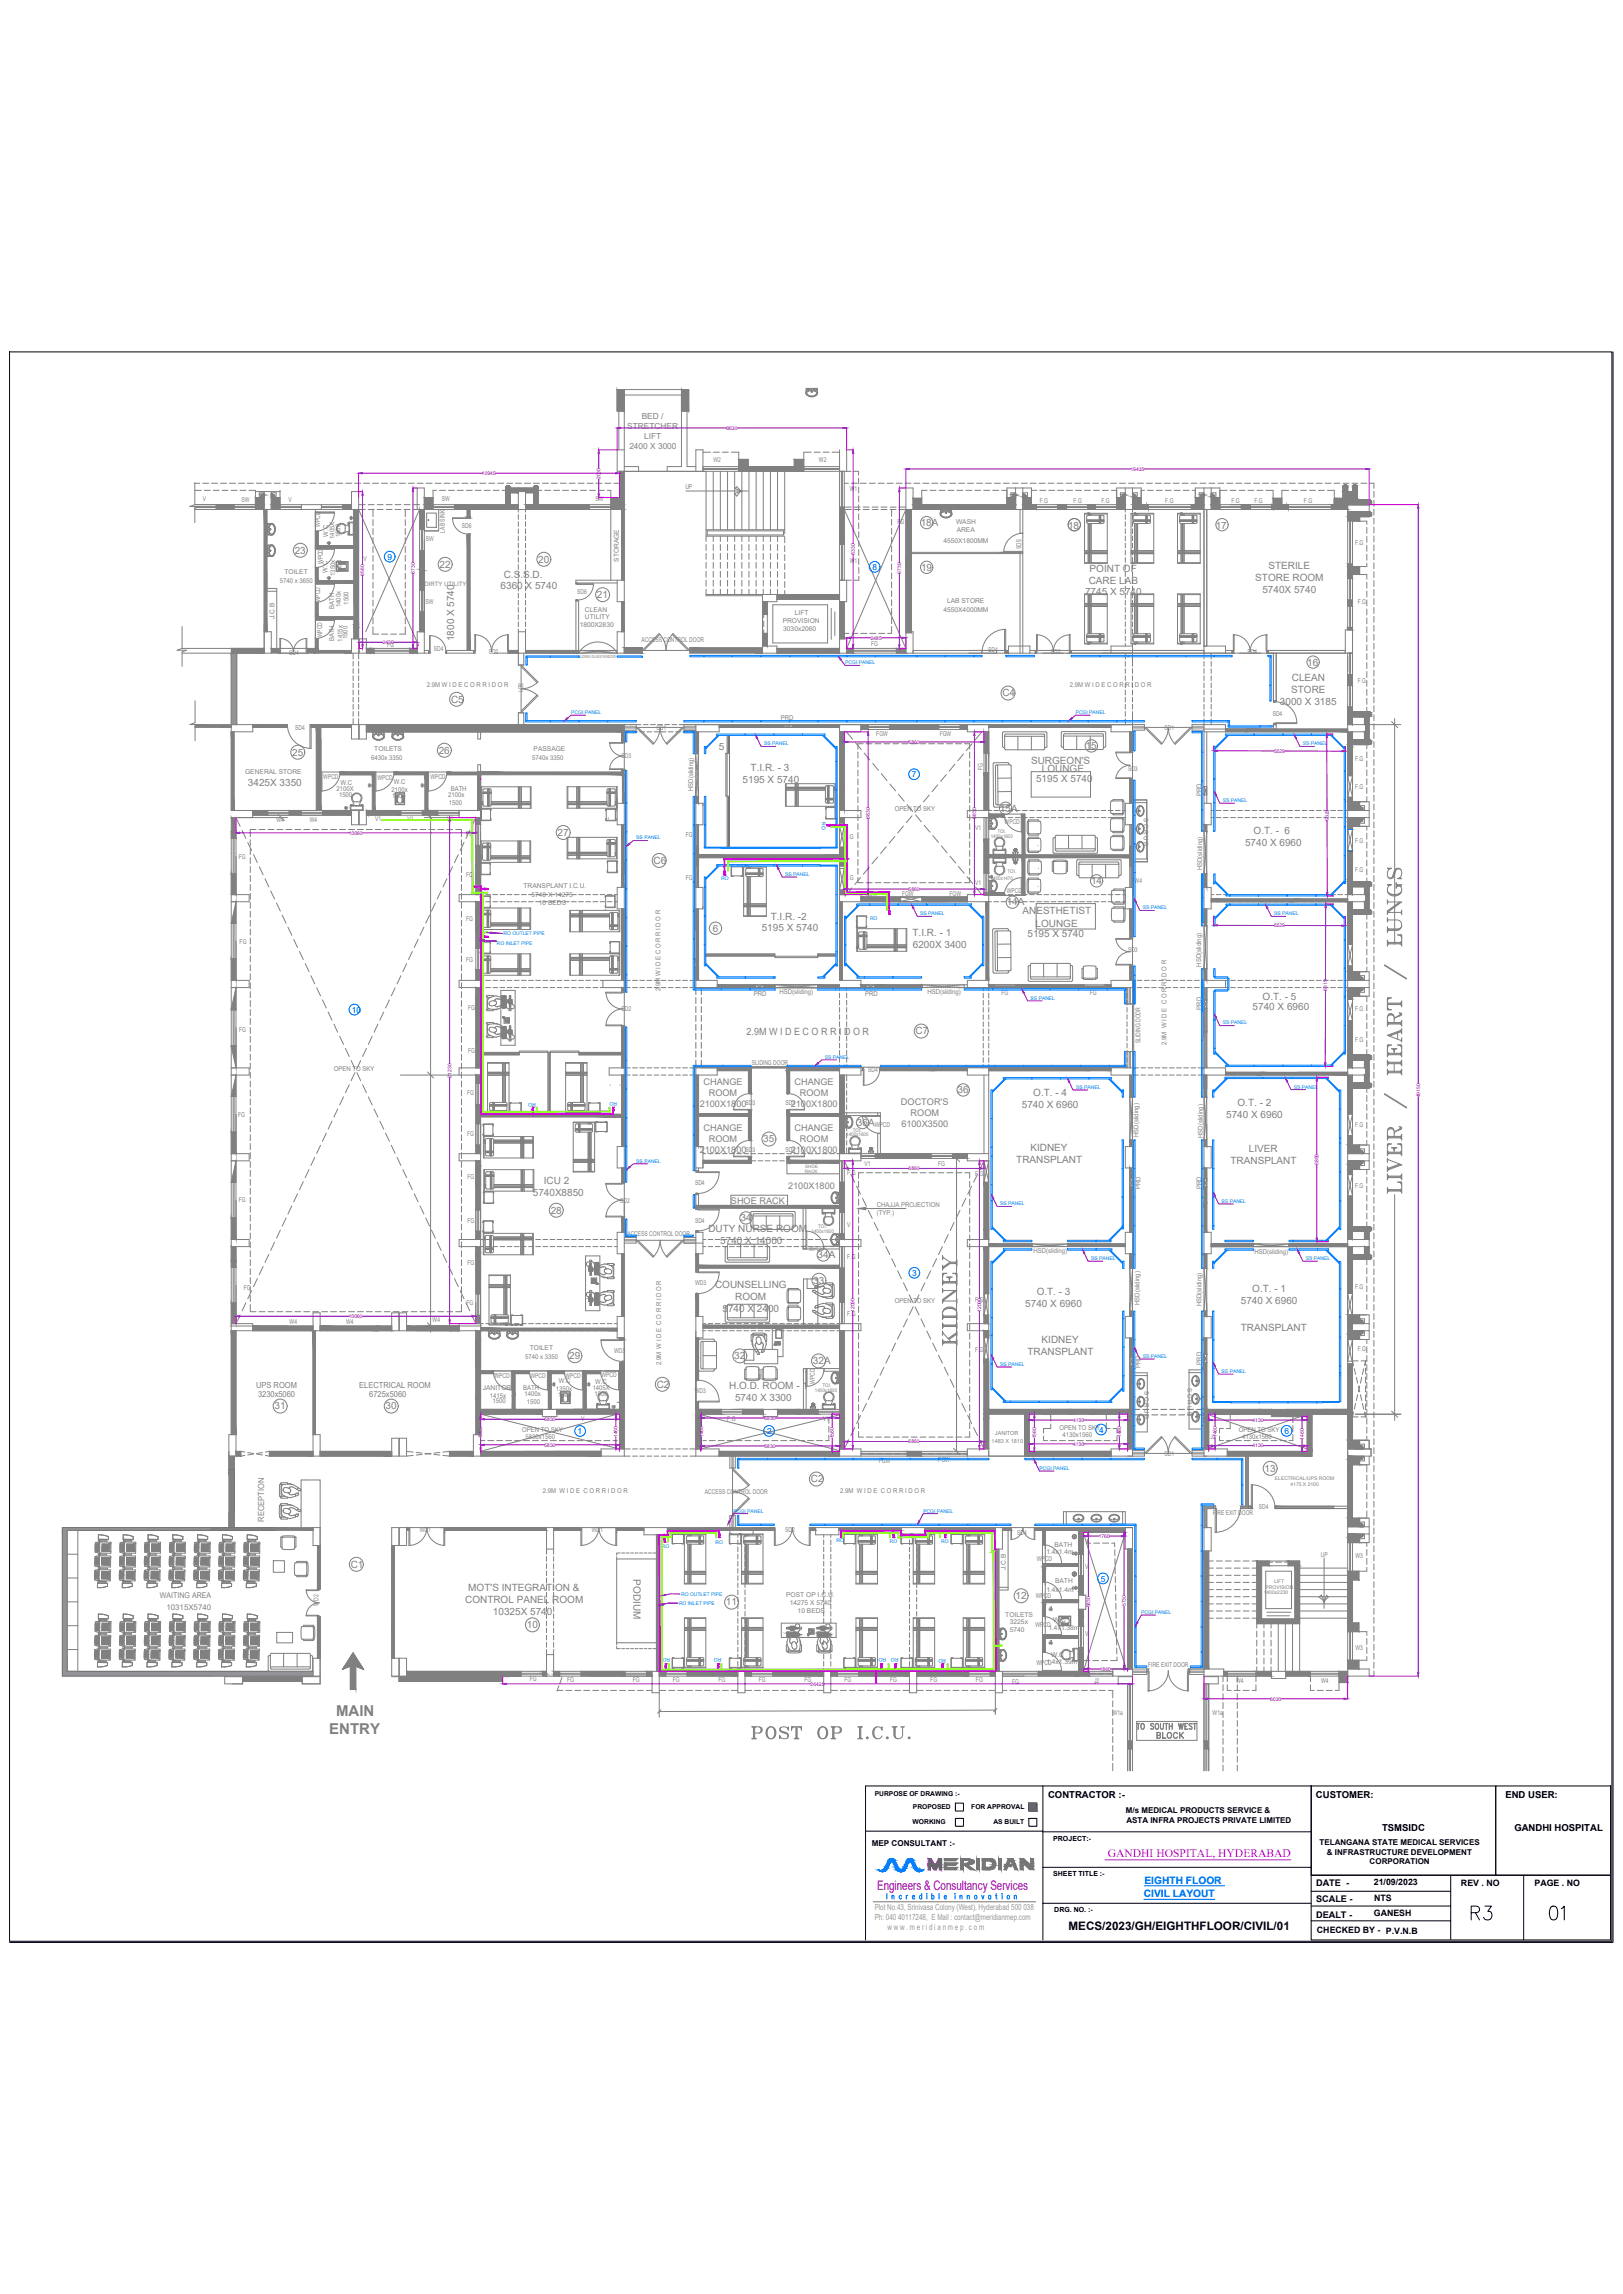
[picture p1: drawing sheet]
<svg xmlns="http://www.w3.org/2000/svg" width="841mm" height="1189mm" viewBox="0 0 841 1189" stroke-linecap="round" stroke-linejoin="round" font-family="sans-serif">
<defs><g id="words">
<text font-size="16.8" fill="#808080" x="730" y="620" transform="rotate(-90 730 620)">LIVER / HEART / LUNGS</text>
<text font-size="11.9" fill="#808080" x="497" y="698" transform="rotate(-90 497 698)">KIDNEY</text>
<g font-size="11.5">
<text x="761" y="996">R3</text>
<text x="802" y="996">01</text>
</g>
<text font-size="10.6" fill="#808080" x="388" y="902">POST OP I.C.U.</text>
<g font-size="7.8" fill="#808080">
<text x="174" y="890">MAIN</text>
<text x="171" y="899">ENTRY</text>
</g>
<text font-size="6.8" fill="#f00" x="455" y="979">Engineers &amp; Consultancy Services</text>
<g font-size="6.6" fill="#808080">
<text x="588" y="897">TO SOUTH WEST</text>
<text x="598" y="902">BLOCK</text>
</g>
<text font-size="6.1" x="554" y="1000">MECS/2023/GH/EIGHTHFLOOR/CIVIL/01</text>
<text font-size="6" fill="#f0f" x="574" y="963">GANDHI HOSPITAL, HYDERABAD</text>
<g font-size="5.3" fill="#00f">
<text x="593" y="976">EIGHTH FLOOR</text>
<text x="593" y="983">CIVIL LAYOUT</text>
</g>
<g font-size="5.2" fill="#808080">
<text x="477" y="273">18A</text>
<text x="553" y="274">18</text>
<text x="630" y="274">17</text>
<text x="153" y="287">23</text>
<text x="279" y="292">20</text>
<text x="228" y="294">22</text>
<text x="261" y="299">C.S.S.D.</text>
<text x="477" y="296">19</text>
<text x="565" y="296">POINT OF</text>
<text x="657" y="295">STERILE</text>
<text x="259" y="305">6360 X 5740</text>
<text x="564" y="302">CARE LAB</text>
<text x="650" y="301">STORE ROOM</text>
<text x="309" y="310">21</text>
<text x="562" y="309">7745 X 5740</text>
<text x="654" y="307">5740X 5740</text>
<text x="235" y="332" transform="rotate(-90 235 332)">1800 X 5740</text>
<text x="677" y="345">16</text>
<text x="669" y="353">CLEAN</text>
<text x="669" y="359">STORE</text>
<text x="234" y="364">C5</text>
<text x="519" y="361">C4</text>
<text x="663" y="365">3000 X 3185</text>
<text x="373" y="389">5</text>
<text x="563" y="388">15</text>
<text x="151" y="392">25</text>
<text x="227" y="391">26</text>
<text x="389" y="400">T.I.R. - 3</text>
<text x="534" y="396">SURGEON'S</text>
<text x="540" y="400">LOUNGE</text>
<text x="128" y="408">3425X 3350</text>
<text x="385" y="406">5195 X 5740</text>
<text x="537" y="405">5195 X 5740</text>
<text x="518" y="421">15A</text>
<text x="289" y="433">27</text>
<text x="650" y="432">O.T. - 6</text>
<text x="645" y="439">5740 X 6960</text>
<text x="339" y="448">C6</text>
<text x="565" y="458">14</text>
<text x="522" y="469">14A</text>
<text x="530" y="474">ANESTHETIST</text>
<text x="399" y="477">T.I.R. -2</text>
<text x="369" y="483">6</text>
<text x="395" y="482">5195 X 5740</text>
<text x="473" y="485">T.I.R. - 1</text>
<text x="532" y="486">5195 X 5740</text>
<text x="537" y="480">LOUNGE</text>
<text x="473" y="491">6200X 3400</text>
<text x="654" y="518">O.T. - 5</text>
<text x="649" y="523">5740 X 6960</text>
<text x="387" y="536">2.9M W I D E C O R R I D O R</text>
<text x="474" y="536">C7</text>
<text x="496" y="567">36</text>
<text x="535" y="568">O.T. - 4</text>
<text x="529" y="574">5740 X 6960</text>
<text x="641" y="573">O.T. - 2</text>
<text x="635" y="580">5740 X 6960</text>
<text x="444" y="584">36A</text>
<text x="396" y="592">35</text>
<text x="534" y="597">KIDNEY</text>
<text x="647" y="597">LIVER</text>
<text x="527" y="603">TRANSPLANT</text>
<text x="638" y="603">TRANSPLANT</text>
<text x="282" y="614">ICU 2</text>
<text x="276" y="620">5740X8850</text>
<text x="285" y="629">28</text>
<text x="384" y="633">34</text>
<text x="367" y="639">DUTY NURSE ROOM</text>
<text x="373" y="645">5740 X 14000</text>
<text x="424" y="652">34A</text>
<text x="421" y="665">33</text>
<text x="371" y="668">COUNSELLING</text>
<text x="537" y="671">O.T. - 3</text>
<text x="649" y="669">O.T. - 1</text>
<text x="381" y="674">ROOM</text>
<text x="531" y="678">5740 X 6960</text>
<text x="643" y="676">5740 X 6960</text>
<text x="374" y="680">5740 X 2400</text>
<text x="643" y="690">TRANSPLANT</text>
<text x="540" y="696">KIDNEY</text>
<text x="295" y="704">29</text>
<text x="380" y="704">32</text>
<text x="421" y="707">32A</text>
<text x="532" y="702">TRANSPLANT</text>
<text x="340" y="719">C2</text>
<text x="378" y="720">H.O.D. ROOM - 1</text>
<text x="142" y="730">31</text>
<text x="200" y="730">30</text>
<text x="381" y="726">5740 X 3300</text>
<text x="655" y="763">13</text>
<text x="420" y="768">C2</text>
<text x="182" y="812">C1</text>
<text x="328" y="818" transform="rotate(90 328 818)">PODIUM</text>
<text x="243" y="824">MOT'S INTEGRATION &amp;</text>
<text x="241" y="831">CONTROL PANEL ROOM</text>
<text x="376" y="832">11</text>
<text x="526" y="829">12</text>
<text x="255" y="837">10325X 5740</text>
<text x="273" y="844">10</text>
</g>
<g font-size="4.9">
<text x="543" y="932">CONTRACTOR :-</text>
<text x="682" y="932">CUSTOMER:</text>
<text x="780" y="932">END USER:</text>
<text x="716" y="949">TSMSIDC</text>
<text x="785" y="949">GANDHI HOSPITAL</text>
</g>
<g font-size="4.7" fill="#808080">
<text x="365" y="562">CHANGE</text>
<text x="412" y="562">CHANGE</text>
<text x="367" y="568">ROOM</text>
<text x="414" y="568">ROOM</text>
<text x="363" y="574">2100X1800</text>
<text x="410" y="574">2100X1800</text>
<text x="467" y="573">DOCTOR'S</text>
<text x="472" y="579">ROOM</text>
<text x="365" y="586">CHANGE</text>
<text x="412" y="586">CHANGE</text>
<text x="467" y="584">6100X3500</text>
<text x="367" y="592">ROOM</text>
<text x="414" y="592">ROOM</text>
<text x="363" y="597">2100X1800</text>
<text x="410" y="597">2100X1800</text>
<text x="408" y="616">2100X1800</text>
<text x="379" y="624">SHOE RACK</text>
</g>
<g font-size="4.7">
<text x="682" y="977">DATE -</text>
<text x="682" y="986">SCALE -</text>
<text x="682" y="994">DEALT -</text>
</g>
<g font-size="4.6">
<text x="712" y="977">21/09/2023</text>
<text x="757" y="977">REV . NO</text>
<text x="795" y="977">PAGE . NO</text>
<text x="712" y="985">NTS</text>
<text x="712" y="993">GANESH</text>
<text x="682" y="1002">CHECKED BY - P.V.N.B</text>
</g>
<g font-size="4.4" fill="#989898">
<text x="453" y="990">Plot No.43, Srinivasa Colony (West), Hyderabad 500 038</text>
<text x="453" y="995">Ph: 040 40117248, E Mail : contact@meridianmep.com</text>
<text x="460" y="1000">w w w . m e r i d i a n m e p . c o m</text>
</g>
<g font-size="4.3" fill="#808080">
<text x="333" y="217">BED /</text>
<text x="325" y="222">STRETCHER</text>
<text x="334" y="227">LIFT</text>
<text x="326" y="233">2400 X 3000</text>
<text x="133" y="719">UPS ROOM</text>
<text x="186" y="719">ELECTRICAL ROOM</text>
<text x="134" y="724">3230x5060</text>
<text x="191" y="724">6725x5060</text>
<text x="137" y="789" transform="rotate(-90 137 789)">RECEPTION</text>
</g>
<g font-size="4.3" fill="#00f">
<text x="201" y="290">9</text>
<text x="452" y="295">8</text>
<text x="473" y="403">7</text>
<text x="182" y="525">10</text>
<text x="473" y="661">3</text>
<text x="299" y="743">1</text>
<text x="397" y="743">2</text>
<text x="570" y="743">4</text>
<text x="666" y="743">6</text>
<text x="570" y="820">5</text>
</g>
<text font-size="4.2" x="452" y="957">MEP CONSULTANT :-</text>
<g font-size="4.1" fill="#808080">
<text x="83" y="828">WAITING AREA</text>
<text x="86" y="835">10315X5740</text>
</g>
<g font-size="4.1">
<text x="583" y="940">M/s MEDICAL PRODUCTS SERVICE &amp;</text>
<text x="584" y="945">ASTA INFRA PROJECTS PRIVATE LIMITED</text>
<text x="684" y="956">TELANGANA STATE MEDICAL SERVICES</text>
<text x="688" y="961">&amp; INFRASTRUCTURE DEVELOPMENT</text>
<text x="710" y="966">CORPORATION</text>
</g>
<g font-size="3.6">
<text x="546" y="954">PROJECT:-</text>
<text x="546" y="972">SHEET TITLE :-</text>
<text x="546" y="991">DRG. NO. :-</text>
</g>
<g font-size="3.5" fill="#808080">
<text x="370" y="239">W2</text>
<text x="424" y="239">W2</text>
<text x="355" y="253">UP</text>
<text x="440" y="255">W1</text>
<text x="105" y="260">V</text>
<text x="125" y="260">SW</text>
<text x="150" y="260">V</text>
<text x="229" y="260">SW</text>
<text x="309" y="260">SW</text>
<text x="539" y="261">F.G</text>
<text x="556" y="261">F.G</text>
<text x="571" y="261">F.G</text>
<text x="604" y="261">F.G</text>
<text x="638" y="261">F.G</text>
<text x="650" y="261">F.G</text>
<text x="676" y="261">F.G</text>
<text x="166" y="273" transform="rotate(-90 166 273)">WPCD</text>
<text x="231" y="276" transform="rotate(-90 231 276)">LAB SINK</text>
<text x="239" y="274">SD6</text>
<text x="465" y="272">FG</text>
<text x="495" y="272">WASH</text>
<text x="496" y="276">AREA</text>
<text x="170" y="278" transform="rotate(-90 170 278)">W.C</text>
<text x="173" y="279" transform="rotate(-90 173 279)">1405X</text>
<text x="176" y="279" transform="rotate(-90 176 279)">1500</text>
<text x="221" y="280">SW</text>
<text x="489" y="281">4550X1800MM</text>
<text x="527" y="279" transform="rotate(90 527 279)">SD6</text>
<text x="702" y="282">F.G</text>
<text x="167" y="292" transform="rotate(-90 167 292)">WPCD</text>
<text x="188" y="291">V</text>
<text x="321" y="291" transform="rotate(-90 321 291)">STORAGE</text>
<text x="440" y="292">W1</text>
<text x="147" y="298">TOILET</text>
<text x="170" y="297" transform="rotate(-90 170 297)">W.C</text>
<text x="174" y="298" transform="rotate(-90 174 298)">1350x</text>
<text x="177" y="297" transform="rotate(-90 177 297)">1500</text>
<text x="145" y="302">5740 x 3650</text>
<text x="299" y="308">SD6</text>
<text x="166" y="312" transform="rotate(-90 166 312)">WPCD</text>
<text x="173" y="315" transform="rotate(-90 173 315)">BATH</text>
<text x="177" y="315" transform="rotate(-90 177 315)">1400x</text>
<text x="181" y="313" transform="rotate(-90 181 313)">1500</text>
<text x="221" y="313">SW</text>
<text x="303" y="317">CLEAN</text>
<text x="489" y="317">4550X4000MM</text>
<text x="491" y="313">LAB STORE</text>
<text x="704" y="313">F.G</text>
<text x="142" y="321" transform="rotate(-90 142 321)">J.C.B</text>
<text x="303" y="321">UTILITY</text>
<text x="406" y="323">PROVISION</text>
<text x="412" y="319">LIFT</text>
<text x="300" y="325">1800X2830</text>
<text x="406" y="327">3030x2060</text>
<text x="167" y="330" transform="rotate(-90 167 330)">WPCD</text>
<text x="173" y="332" transform="rotate(-90 173 332)">BATH</text>
<text x="177" y="333" transform="rotate(-90 177 333)">1415x</text>
<text x="180" y="331" transform="rotate(-90 180 331)">1500</text>
<text x="201" y="335">FG</text>
<text x="332" y="333">ACCESS CONTROL DOOR</text>
<text x="451" y="335">FG</text>
<text x="150" y="340">SD4</text>
<text x="225" y="337">SD4</text>
<text x="253" y="339">SD2</text>
<text x="512" y="338">SD4</text>
<text x="544" y="339">SD2</text>
<text x="647" y="339">SD4</text>
<text x="269" y="354" transform="rotate(90 269 354)">SD1</text>
<text x="221" y="356">2.9M W I D E C O R R I D O R</text>
<text x="554" y="356">2.9M W I D E C O R R I D O R</text>
<text x="704" y="354">F.G</text>
<text x="659" y="371">SD4</text>
<text x="405" y="373">PRD</text>
<text x="153" y="378">SD4</text>
<text x="340" y="378">SD1</text>
<text x="454" y="382">FGW</text>
<text x="487" y="382">FGW</text>
<text x="603" y="378">SD1</text>
<text x="194" y="389">TOILETS</text>
<text x="277" y="389">PASSAGE</text>
<text x="192" y="394">6430x 3350</text>
<text x="276" y="394">5740x 3350</text>
<text x="322" y="393">SD3</text>
<text x="702" y="394">F.G</text>
<text x="127" y="401">GENERAL STORE</text>
<text x="509" y="399" transform="rotate(-90 509 399)">FG</text>
<text x="585" y="400">SD3</text>
<text x="168" y="404">WPCD</text>
<text x="176" y="407">W.C</text>
<text x="196" y="404">WPCD</text>
<text x="204" y="406">W.C</text>
<text x="223" y="404">WPCD</text>
<text x="174" y="410">2100X</text>
<text x="176" y="413">1500</text>
<text x="203" y="410">2100x</text>
<text x="203" y="414">1500</text>
<text x="232" y="413">2100x</text>
<text x="234" y="410">BATH</text>
<text x="359" y="410" transform="rotate(-90 359 410)">HSD(sliding)</text>
<text x="623" y="413" transform="rotate(-90 623 413)">PRD</text>
<text x="702" y="409">F.G</text>
<text x="233" y="417">1500</text>
<text x="143" y="426">W4</text>
<text x="161" y="426">W4</text>
<text x="194" y="426">V1</text>
<text x="211" y="426">V1</text>
<text x="232" y="426">V1</text>
<text x="464" y="421">OPEN TO SKY</text>
<text x="505" y="430">V1</text>
<text x="521" y="427">WPCD</text>
<text x="242" y="433">FG</text>
<text x="355" y="434">FG</text>
<text x="438" y="435">F.G</text>
<text x="702" y="437">F.G</text>
<text x="124" y="445">FG</text>
<text x="242" y="454">FG</text>
<text x="438" y="456">F.G</text>
<text x="623" y="451" transform="rotate(-90 623 451)">HSD(sliding)</text>
<text x="702" y="452">F.G</text>
<text x="271" y="460">TRANSPLANT I.C.U.</text>
<text x="355" y="456">FG</text>
<text x="505" y="459">V1</text>
<text x="588" y="457">W4</text>
<text x="275" y="465">5740 X 14275</text>
<text x="449" y="464">FGW</text>
<text x="467" y="464">FGW</text>
<text x="492" y="464">FGW</text>
<text x="522" y="463">WPCD</text>
<text x="279" y="469">10 BEDS</text>
<text x="242" y="478">FG</text>
<text x="124" y="489">FG</text>
<text x="585" y="493">SD3</text>
<text x="242" y="499">FG</text>
<text x="622" y="501" transform="rotate(-90 622 501)">HSD(sliding)</text>
<text x="342" y="514" transform="rotate(-90 342 514)">2.9M W I D E C O R R I D O R</text>
<text x="404" y="515">HSD(sliding)</text>
<text x="481" y="515">HSD(sliding)</text>
<text x="519" y="515">FG</text>
<text x="565" y="516">FG</text>
<text x="391" y="516">PRD</text>
<text x="448" y="516">PRD</text>
<text x="243" y="524">FG</text>
<text x="322" y="524">SD2</text>
<text x="623" y="523" transform="rotate(-90 623 523)">PRD</text>
<text x="702" y="524">F.G</text>
<text x="124" y="535">FG</text>
<text x="702" y="540">F.G</text>
<text x="243" y="546">FG</text>
<text x="591" y="541" transform="rotate(-90 591 541)">SLIDING DOOR</text>
<text x="605" y="541" transform="rotate(-90 605 541)">2.9M W I D E C O R R I D O R</text>
<text x="390" y="552">SLIDING DOOR</text>
<text x="173" y="555">OPEN TO SKY</text>
<text x="450" y="555">SD4</text>
<text x="242" y="568">FG</text>
<text x="386" y="573">SD3</text>
<text x="407" y="573">SD3</text>
<text x="123" y="579">FG</text>
<text x="453" y="584">WPCD</text>
<text x="702" y="584">F.G</text>
<text x="242" y="589">FG</text>
<text x="590" y="589" transform="rotate(-90 590 589)">HSD(sliding)</text>
<text x="623" y="590" transform="rotate(-90 623 590)">HSD(sliding)</text>
<text x="386" y="597">SD3</text>
<text x="407" y="597">SD3</text>
<text x="448" y="604">V1</text>
<text x="486" y="604">FG</text>
<text x="242" y="611">FG</text>
<text x="439" y="609">F.G</text>
<text x="505" y="609">F.G</text>
<text x="360" y="614">SD4</text>
<text x="591" y="616" transform="rotate(-90 591 616)">PRD</text>
<text x="623" y="616" transform="rotate(-90 623 616)">PRD</text>
<text x="702" y="615">F.G</text>
<text x="124" y="623">FG</text>
<text x="321" y="623">SD2</text>
<text x="454" y="630">(TYP.)</text>
<text x="454" y="625">CHAJJA PROJECTION</text>
<text x="242" y="634">FG</text>
<text x="360" y="634">SD4</text>
<text x="439" y="636">V</text>
<text x="325" y="641">ACCESS CONTROL DOOR</text>
<text x="419" y="648">WPCD</text>
<text x="439" y="652">F.G</text>
<text x="536" y="649">HSD(sliding)</text>
<text x="650" y="650">HSD(sliding)</text>
<text x="242" y="655">FG</text>
<text x="126" y="668">FG</text>
<text x="360" y="666">WD3</text>
<text x="702" y="668">F.G</text>
<text x="242" y="676">FG</text>
<text x="464" y="676">OPEN TO SKY</text>
<text x="505" y="675">F.G</text>
<text x="590" y="676" transform="rotate(-90 590 676)">HSD(sliding)</text>
<text x="623" y="677" transform="rotate(-90 623 677)">HSD(sliding)</text>
<text x="439" y="682">F.G</text>
<text x="150" y="686">W4</text>
<text x="179" y="686">W4</text>
<text x="224" y="685">W4</text>
<text x="275" y="700">TOILET</text>
<text x="318" y="701">WD3</text>
<text x="505" y="701">F.G</text>
<text x="704" y="700">F.G</text>
<text x="272" y="704">5740 x 3350</text>
<text x="343" y="708" transform="rotate(-90 343 708)">2.9M W I D E C O R R I D O R</text>
<text x="623" y="707" transform="rotate(-90 623 707)">PRD</text>
<text x="256" y="714">WPCD</text>
<text x="275" y="714">WPCD</text>
<text x="293" y="714">WPCD</text>
<text x="312" y="714">WPCD</text>
<text x="591" y="709" transform="rotate(-90 591 709)">PRD</text>
<text x="290" y="717">W.C</text>
<text x="308" y="717">W.C</text>
<text x="422" y="717" transform="rotate(-90 422 717)">WPCD</text>
<text x="250" y="720">JANITOR</text>
<text x="254" y="724">1415x</text>
<text x="271" y="720">BATH</text>
<text x="272" y="724">1400x</text>
<text x="288" y="721">1350x</text>
<text x="289" y="724">1500</text>
<text x="307" y="720">1405X</text>
<text x="308" y="723">1500</text>
<text x="360" y="722">WD3</text>
<text x="255" y="727">1500</text>
<text x="273" y="728">1500</text>
<text x="301" y="737">V</text>
<text x="377" y="737">F.G</text>
<text x="427" y="737">V1</text>
<text x="271" y="742">OPEN TO SKY</text>
<text x="549" y="741">OPEN TO SKY</text>
<text x="642" y="742">OPEN TO SKY</text>
<text x="272" y="746">5830x1560</text>
<text x="551" y="745">4130x1560</text>
<text x="627" y="746">J2</text>
<text x="644" y="746">4130x1560</text>
<text x="603" y="755">SD1</text>
<text x="455" y="758">FGW</text>
<text x="486" y="757">FGW</text>
<text x="281" y="774">2.9M W I D E C O R R I D O R</text>
<text x="435" y="774">2.9M W I D E C O R R I D O R</text>
<text x="365" y="774">ACCESS CONTROL DOOR</text>
<text x="629" y="785">FIRE EXIT DOOR</text>
<text x="652" y="782">SD4</text>
<text x="218" y="794">WD1</text>
<text x="307" y="794">WD1</text>
<text x="407" y="794">SD2</text>
<text x="527" y="795">SD4</text>
<text x="546" y="802">BATH</text>
<text x="537" y="809">WPCD</text>
<text x="542" y="805">1.4x1.4m</text>
<text x="684" y="807">UP</text>
<text x="702" y="807">W3</text>
<text x="521" y="814" transform="rotate(-90 521 814)">J.C.B</text>
<text x="562" y="813">V</text>
<text x="547" y="821">BATH</text>
<text x="407" y="828">POST OP I.C.U.</text>
<text x="542" y="825">1.4x1.4m</text>
<text x="165" y="832" transform="rotate(-90 165 832)">WD2</text>
<text x="409" y="832">14275 X 5740</text>
<text x="537" y="828">WPCD</text>
<text x="413" y="836">10 BEDS</text>
<text x="521" y="838">TOILETS</text>
<text x="523" y="842">3225x</text>
<text x="523" y="846">5740</text>
<text x="537" y="843">WPCD</text>
<text x="543" y="845">1.4x1.38m</text>
<text x="546" y="841">W.C</text>
<text x="562" y="848">V</text>
<text x="702" y="855">W3</text>
<text x="537" y="863">WPCD</text>
<text x="542" y="862">1.4x1.39m</text>
<text x="545" y="859">W.C</text>
<text x="595" y="864">FIRE EXIT DOOR</text>
<text x="275" y="871">FG</text>
<text x="294" y="872">FG</text>
<text x="328" y="872">FG</text>
<text x="349" y="872">FG</text>
<text x="372" y="872">FG</text>
<text x="393" y="872">FG</text>
<text x="417" y="872">FG</text>
<text x="438" y="872">FG</text>
<text x="461" y="872">FG</text>
<text x="482" y="872">FG</text>
<text x="506" y="872">FG</text>
<text x="525" y="873">FG</text>
<text x="567" y="872">J2</text>
<text x="641" y="872">W4</text>
<text x="685" y="872">W4</text>
<text x="577" y="889">W1a</text>
<text x="628" y="889">W1a</text>
</g>
<g font-size="3.5">
<text x="453" y="931">PURPOSE OF DRAWING :-</text>
<text x="473" y="938">PROPOSED</text>
<text x="503" y="938">FOR APPROVAL</text>
<text x="473" y="945">WORKING</text>
<text x="515" y="945">AS BUILT</text>
</g>
<g font-size="3.2" fill="#808080">
<text x="593" y="424" transform="rotate(90 593 424)">S C R U B</text>
<text x="615" y="719" transform="rotate(90 615 719)">S C R U B</text>
<text x="593" y="721" transform="rotate(90 593 721)">S C R U B</text>
</g>
<text font-size="3.1" fill="#808080" x="220" y="304">DIRTY UTILITY</text>
<g font-size="2.9" fill="#808080">
<text x="516" y="744">JANITOR</text>
<text x="514" y="748">1483 X 1810</text>
</g>
<g font-size="2.6" fill="#b8008a">
<text x="376" y="223">9630</text>
<text x="586" y="244">19435</text>
<text x="250" y="246">10945</text>
<text x="311" y="248" transform="rotate(-90 311 248)">2000</text>
<text x="443" y="287" transform="rotate(-90 443 287)">8330</text>
<text x="189" y="298" transform="rotate(-90 189 298)">6580</text>
<text x="215" y="297" transform="rotate(-90 215 297)">6730</text>
<text x="467" y="297" transform="rotate(-90 467 297)">6730</text>
<text x="198" y="334">2430</text>
<text x="451" y="331">2485</text>
<text x="471" y="385">5860</text>
<text x="660" y="390">5529</text>
<text x="687" y="420" transform="rotate(90 687 420)">6795</text>
<text x="451" y="424" transform="rotate(-90 451 424)">6830</text>
<text x="506" y="424" transform="rotate(-90 506 424)">6830</text>
<text x="181" y="433">10060</text>
<text x="471" y="462">5860</text>
<text x="660" y="481">5529</text>
<text x="688" y="513" transform="rotate(-90 688 513)">6819</text>
<text x="234" y="558" transform="rotate(-90 234 558)">21230</text>
<text x="736" y="569" transform="rotate(-90 736 569)">49150</text>
<text x="683" y="604" transform="rotate(-90 683 604)">6899</text>
<text x="471" y="606">5860</text>
<text x="181" y="683">10060</text>
<text x="443" y="680" transform="rotate(-90 443 680)">12090</text>
<text x="508" y="680" transform="rotate(-90 508 680)">12090</text>
<text x="282" y="736">5830</text>
<text x="396" y="736">5830</text>
<text x="556" y="737">4130</text>
<text x="649" y="737">4130</text>
<text x="250" y="745" transform="rotate(-90 250 745)">1560</text>
<text x="282" y="750">5830</text>
<text x="320" y="745" transform="rotate(-90 320 745)">1460</text>
<text x="364" y="745" transform="rotate(-90 364 745)">1460</text>
<text x="432" y="745" transform="rotate(-90 432 745)">1560</text>
<text x="471" y="748">5860</text>
<text x="537" y="745" transform="rotate(-90 537 745)">1560</text>
<text x="556" y="749">4130</text>
<text x="581" y="745" transform="rotate(-90 581 745)">1460</text>
<text x="631" y="745" transform="rotate(-90 631 745)">1460</text>
<text x="676" y="746" transform="rotate(-90 676 746)">1460</text>
<text x="396" y="750">5830</text>
<text x="649" y="750">4130</text>
<text x="569" y="797">1760</text>
<text x="565" y="833" transform="rotate(-90 565 833)">5830</text>
<text x="583" y="832" transform="rotate(-90 583 832)">5730</text>
<text x="570" y="866">1860</text>
<text x="420" y="874">26425</text>
<text x="658" y="881">6030</text>
</g>
<g font-size="2.6" fill="#007fff">
<text x="438" y="344">PCGI PANEL</text>
<text x="296" y="370">PCGI PANEL</text>
<text x="557" y="370">PCGI PANEL</text>
<text x="396" y="386">SS PANEL</text>
<text x="675" y="386">SS PANEL</text>
<text x="634" y="416">SS PANEL</text>
<text x="426" y="426" transform="rotate(90 426 426)">RO</text>
<text x="330" y="435">SS PANEL</text>
<text x="407" y="454">SS PANEL</text>
<text x="374" y="456">RO</text>
<text x="592" y="471">SS PANEL</text>
<text x="451" y="477">RO</text>
<text x="477" y="474">SS PANEL</text>
<text x="660" y="474">SS PANEL</text>
<text x="261" y="485">RO OUTLET PIPE</text>
<text x="257" y="490">RO INLET PIPE</text>
<text x="534" y="518">SS PANEL</text>
<text x="634" y="531">SS PANEL</text>
<text x="427" y="549">SS PANEL</text>
<text x="558" y="564">SS PANEL</text>
<text x="671" y="564">SS PANEL</text>
<text x="278" y="571" transform="rotate(-180 278 571)">RO</text>
<text x="320" y="571" transform="rotate(-180 320 571)">RO</text>
<text x="330" y="603">SS PANEL</text>
<text x="633" y="623">SS PANEL</text>
<text x="518" y="625">SS PANEL</text>
<text x="565" y="653">SS PANEL</text>
<text x="677" y="653">SS PANEL</text>
<text x="518" y="708">SS PANEL</text>
<text x="592" y="704">SS PANEL</text>
<text x="633" y="712">SS PANEL</text>
<text x="539" y="762">PCGI PANEL</text>
<text x="380" y="784">PCGI PANEL</text>
<text x="478" y="784">PCGI PANEL</text>
<text x="343" y="802">RO</text>
<text x="371" y="800">RO</text>
<text x="433" y="799">RO</text>
<text x="461" y="800">RO</text>
<text x="488" y="800">RO</text>
<text x="353" y="827">RO OUTLET PIPE</text>
<text x="352" y="832">RO INLET PIPE</text>
<text x="591" y="836">PCGI PANEL</text>
<text x="347" y="859" transform="rotate(-180 347 859)">RO</text>
<text x="374" y="859" transform="rotate(-180 374 859)">RO</text>
<text x="459" y="859" transform="rotate(-180 459 859)">RO</text>
<text x="466" y="859" transform="rotate(-180 466 859)">RO</text>
<text x="490" y="860" transform="rotate(-180 490 860)">RO</text>
</g>
<g font-size="2.6" fill="#808080">
<text x="517" y="432">TOI.</text>
<text x="513" y="434">1400x1600</text>
<text x="513" y="456">1400x1470</text>
<text x="522" y="453">TOI.</text>
<text x="442" y="586">TOI.</text>
<text x="439" y="589">1400x1600</text>
<text x="421" y="639">1400x1600</text>
<text x="424" y="637">TOI.</text>
<text x="426" y="719">TOI.</text>
<text x="422" y="721">1400x1600</text>
<text x="661" y="767">ELECTRICAL/UPS ROOM</text>
<text x="669" y="770">4175 X 2100</text>
<text x="660" y="821">LIFT</text>
<text x="655" y="826">1400x2230</text>
<text x="656" y="823">PROVISION</text>
</g>
<g font-size="2.4" fill="#808080">
<text x="417" y="605">SHOE</text>
<text x="417" y="608">RACK</text>
</g>
<text font-size="2.1" fill="#808080" x="300" y="341">SLIDING GLASS WINDOW</text>
</g></defs>
<!-- layer: Duct Insulations -->
<path d="M5 182h830v824h-830zM836 182v825h-831M449 926v79M540 926v79" fill="none" stroke="#000" stroke-width=".52"/>
<!-- layer: 0 -->
<g fill="#808080" stroke="#808080" stroke-width=".52">
<path d="M698 379v7z"/>
<path d="M698 386v1z"/>
<path d="M701 386v1z"/>
<path d="M585 693h2v10z"/>
<path d="M585 708h2z"/>
<path d="M668 645h30z"/>
<path d="M624 693h1v9z"/>
<path d="M624 605h1v6z"/>
<path d="M585 605h2v6z"/>
<path d="M585 615h2z"/>
<path d="M698 545v2z"/>
<path d="M701 545v2z"/>
<path d="M112 262h9z"/>
<path d="M116 264h5z"/>
<path d="M136 256h1z"/>
<path d="M277 252h1z"/>
<path d="M623 256h1z"/>
<path d="M582 256h1z"/>
<path d="M525 256h1z"/>
<path d="M540 801h2z"/>
<path d="M119 762h2z"/>
<path d="M408 843h6v1z"/>
<path d="M410 845h1z"/>
<path d="M423 843h6v1z"/>
<path d="M426 845h1z"/>
<path d="M263 520h1z"/>
<path d="M265 535v1z"/>
<path d="M263 535l1 1z"/>
<path d="M445 626h4v1z"/>
<path d="M183 857l4 7h-8z"/>
<path d="M176 400h18z"/>
<path d="M176 401h17z"/>
<path d="M190 376h133v3z"/>
<path d="M305 673h1v1z"/>
<path d="M306 674l1 1z"/>
<path d="M306 674h1z"/>
<path d="M309 670h1z"/>
<path d="M305 657h1v2z"/>
<path d="M306 658l1 1z"/>
<path d="M306 658h1z"/>
<path d="M309 655h1z"/>
<path d="M698 457h12zM698 457h12z"/>
<path d="M698 457h12zM698 457h12z"/>
<path d="M698 457h12zM698 457h12z"/>
<path d="M698 457h12zM698 457h12z"/>
<path d="M698 457l13 1zM698 457l13 1z"/>
<path d="M698 458h13zM698 458h13z"/>
<path d="M698 458h13zM698 458h13z"/>
<path d="M698 458h13zM698 458h13z"/>
<path d="M698 458h13zM698 458h13z"/>
<path d="M698 458h13zM698 458l13 1z"/>
<path d="M698 459h13zM698 459h13z"/>
<path d="M698 459h13zM698 459h12z"/>
<path d="M698 459h12zM698 459h12z"/>
<path d="M698 459h12zM698 459h12z"/>
<path d="M698 459h12zM698 459h12z"/>
<path d="M698 459h12zM698 459h12z"/>
<path d="M698 459h11zM698 459h12z"/>
<path d="M698 459l3 5v-5zM698 459l3 5h-3z"/>
<path d="M707 459l2 5v-5zM707 459l2 5h-2z"/>
<path d="M708 464l1 3v-3zM708 464l1 3h-1z"/>
<path d="M707 467l2 4v-4zM707 467l2 4h-2z"/>
<path d="M698 467l3 4v-4zM698 467l3 4h-3z"/>
<path d="M698 471l12 1zM698 471l12 1z"/>
<path d="M698 472h12zM698 472h12z"/>
<path d="M698 472h12zM698 472h12z"/>
<path d="M698 472h12zM698 472h12z"/>
<path d="M698 472h13zM698 472h13z"/>
<path d="M698 472h13zM698 472h13z"/>
<path d="M698 472h13zM698 472h13z"/>
<path d="M698 472l13 1zM698 472l13 1z"/>
<path d="M698 473h13zM698 473h13z"/>
<path d="M698 473h13zM698 473h13z"/>
<path d="M698 473h13zM698 473h13z"/>
<path d="M698 473h13zM698 473l12 1z"/>
<path d="M698 474h12zM698 474h12z"/>
<path d="M698 474h12zM698 474h12z"/>
<path d="M698 474h12zM698 474h12z"/>
<path d="M698 474h11zM698 474h12z"/>
<path d="M698 379l3 7zM698 379l3 7z"/>
<path d="M698 386l3 1v-1zM698 386l3 1h-3z"/>
<path d="M698 387h3zM698 387h3z"/>
<path d="M698 387l3 11v-11zM698 387l3 11h-3z"/>
<path d="M698 398l3 4v-4zM698 398l3 4h-3z"/>
<path d="M698 413l3 3v-3zM698 413l3 3h-3z"/>
<path d="M698 428l3 2v-2zM698 428l3 2h-3z"/>
<path d="M698 441l3 4v-4zM698 441l3 4h-3z"/>
<path d="M698 456l3 1v-1zM698 456l3 1h-3z"/>
<path d="M698 457l3 1v-1zM698 457l3 1h-3z"/>
<path d="M566 730l18 3v-3zM566 730l18 3h-18z"/>
<path d="M544 730l11 3v-3zM544 730l11 3h-11z"/>
<path d="M510 613l2 24v-24zM510 613l2 24h-2zM510 637l2 5v-5zM510 637l2 5h-2z"/>
<path d="M468 376l11 2v-2zM468 376l11 2h-11z"/>
<path d="M361 439l1 10v-10zM361 439l1 10h-1z"/>
<path d="M362 443l73 2v-2zM362 443l73 2h-73z"/>
<path d="M361 413l1 3v-3zM361 413l1 3h-1z"/>
<path d="M373 376l33 1v-1zM373 376l33 1h-33z"/>
<path d="M411 376l24 1v-1zM411 376l24 1h-24z"/>
<path d="M361 379l1 12v-12zM361 379l1 12h-1z"/>
<path d="M435 467l1 41v-41zM435 467l1 41h-1z"/>
<path d="M511 467l1 41v-41zM511 467l1 41h-1z"/>
<path d="M396 510l6 2v-2zM396 510l6 2h-6z"/>
<path d="M424 510l11 2v-2zM424 510l11 2h-11z"/>
<path d="M396 512h28zM396 512h28z"/>
<path d="M372 510l19 2v-2zM372 510l19 2h-19z"/>
<path d="M396 512h39zM396 512h39z"/>
<path d="M372 512h63zM372 512h63z"/>
<path d="M698 369h12zM698 369h12z"/>
<path d="M698 369h12zM698 369h12z"/>
<path d="M698 369h12zM698 369h12z"/>
<path d="M698 369h12zM698 369h12z"/>
<path d="M698 369h13zM698 369h13z"/>
<path d="M698 369l13 1zM698 369l13 1z"/>
<path d="M698 370h13zM698 370h13z"/>
<path d="M698 370h13zM698 370h13z"/>
<path d="M698 370h13zM698 370h13z"/>
<path d="M698 370h13zM698 370l13 1z"/>
<path d="M698 371h13zM698 371h13z"/>
<path d="M698 371h13zM698 371h12z"/>
<path d="M698 371h12zM698 371h12z"/>
<path d="M698 371h12zM698 371h12z"/>
<path d="M698 371h12zM698 371h12z"/>
<path d="M698 371h12zM698 371h12z"/>
<path d="M698 371h12zM698 371h11z"/>
<path d="M698 371l3 5v-5zM698 371l3 5h-3z"/>
<path d="M707 371l2 5v-5zM707 371l2 5h-2z"/>
<path d="M708 376l1 3v-3zM708 376l1 3h-1z"/>
<path d="M707 379l2 4v-4zM707 379l2 4h-2z"/>
<path d="M698 379l3 4v-4zM698 379l3 4h-3z"/>
<path d="M698 383h12zM698 383h12z"/>
<path d="M698 383h12zM698 383h12z"/>
<path d="M698 383l12 1zM698 383l12 1z"/>
<path d="M698 384h12zM698 384h12z"/>
<path d="M698 384h12zM698 384h12z"/>
<path d="M698 384h13zM698 384h13z"/>
<path d="M698 384h13zM698 384h13z"/>
<path d="M698 384l13 1zM698 384l13 1z"/>
<path d="M698 385h13zM698 385h13z"/>
<path d="M698 385h13zM698 385h13z"/>
<path d="M698 385h13zM698 385h13z"/>
<path d="M698 385h13zM698 385h12z"/>
<path d="M698 385h12zM698 385l12 1z"/>
<path d="M698 386h12zM698 386h12z"/>
<path d="M698 386h12zM698 386h12z"/>
<path d="M698 386h12zM698 386h12z"/>
<path d="M698 386h11zM698 386h12z"/>
<path d="M698 547h12zM698 547h12z"/>
<path d="M698 547h12zM698 547h12z"/>
<path d="M698 547h12zM698 547h12z"/>
<path d="M698 547h12zM698 547h12z"/>
<path d="M698 547h13zM698 547h13z"/>
<path d="M698 547l13 1zM698 547l13 1z"/>
<path d="M698 548h13zM698 548h13z"/>
<path d="M698 548h13zM698 548h13z"/>
<path d="M698 548h13zM698 548h13z"/>
<path d="M698 548h13zM698 548h13z"/>
<path d="M698 548h13zM698 548l13 1z"/>
<path d="M698 549h13zM698 549h12z"/>
<path d="M698 549h12zM698 549h12z"/>
<path d="M698 549h12zM698 549h12z"/>
<path d="M698 549h12zM698 549h12z"/>
<path d="M698 549h12zM698 549h12z"/>
<path d="M698 549h11zM698 549h12z"/>
<path d="M698 549l3 4v-4zM698 549l3 4h-3z"/>
<path d="M707 549l2 4v-4zM707 549l2 4h-2z"/>
<path d="M708 553l1 4v-4zM708 553l1 4h-1z"/>
<path d="M707 557l2 4v-4zM707 557l2 4h-2z"/>
<path d="M698 557l3 4v-4zM698 557l3 4h-3z"/>
<path d="M698 561h12zM698 561h12z"/>
<path d="M698 561h12zM698 561h12z"/>
<path d="M698 561h12zM698 561h12z"/>
<path d="M698 561l12 1zM698 561l12 1z"/>
<path d="M698 562h12zM698 562h12z"/>
<path d="M698 562h13zM698 562h13z"/>
<path d="M698 562h13zM698 562h13z"/>
<path d="M698 562h13zM698 562h13z"/>
<path d="M698 562l13 1zM698 562l13 1z"/>
<path d="M698 563h13zM698 563h13z"/>
<path d="M698 563h13zM698 563h13z"/>
<path d="M698 563h13zM698 563h12z"/>
<path d="M698 563h12zM698 563h12z"/>
<path d="M698 563h12zM698 563l12 1z"/>
<path d="M698 564h12zM698 564h12z"/>
<path d="M698 564h12zM698 564h12z"/>
<path d="M698 564h12zM698 564h11z"/>
<path d="M698 636h12zM698 636h12z"/>
<path d="M698 636h12zM698 636h12z"/>
<path d="M698 636h12zM698 636h12z"/>
<path d="M698 636h12zM698 636h12z"/>
<path d="M698 636h13zM698 636h13z"/>
<path d="M698 636l13 1zM698 636l13 1z"/>
<path d="M698 637h13zM698 637h13z"/>
<path d="M698 637h13zM698 637h13z"/>
<path d="M698 637h13zM698 637h13z"/>
<path d="M698 637h13zM698 637h13z"/>
<path d="M698 637h13zM698 637l13 1z"/>
<path d="M698 638h13zM698 638h12z"/>
<path d="M698 638h12zM698 638h12z"/>
<path d="M698 638h12zM698 638h12z"/>
<path d="M698 638h12zM698 638h12z"/>
<path d="M698 638h12zM698 638h11z"/>
<path d="M707 638l2 4v-4zM707 638l2 4h-2z"/>
<path d="M698 638l3 4v-4zM698 638l3 4h-3z"/>
<path d="M707 646l2 4v-4zM707 646l2 4h-2z"/>
<path d="M698 646l3 4v-4zM698 646l3 4h-3z"/>
<path d="M698 650h12zM698 650h12z"/>
<path d="M698 650h12zM698 650h12z"/>
<path d="M698 650h12zM698 650h12z"/>
<path d="M698 650l12 1zM698 650l12 1z"/>
<path d="M698 651h12zM698 651h12z"/>
<path d="M698 651h13zM698 651h13z"/>
<path d="M698 651h13zM698 651h13z"/>
<path d="M698 651h13zM698 651h13z"/>
<path d="M698 651l13 1zM698 651l13 1z"/>
<path d="M698 652h13zM698 652h13z"/>
<path d="M698 652h13zM698 652h13z"/>
<path d="M698 652h13zM698 652h12z"/>
<path d="M698 652h12zM698 652h12z"/>
<path d="M698 652h12zM698 652h12z"/>
<path d="M698 652h12zM698 652l12 1z"/>
<path d="M698 653h12zM698 653h12z"/>
<path d="M698 653h11zM698 653h12z"/>
<path d="M585 591l2 3v-3zM585 591l2 3h-2z"/>
<path d="M585 703h2zM585 693l2 10h-2z"/>
<path d="M585 708l2 22v-22zM585 708l2 22h-2z"/>
<path d="M628 645h22zM628 645h22z"/>
<path d="M668 645l30 1v-1zM668 645l30 1h-30zM668 646h30z"/>
<path d="M628 645l22 1v-1zM628 645l22 1h-22zM628 646h22zM628 646h22z"/>
<path d="M659 730l28 3v-3zM659 730l28 3h-28z"/>
<path d="M659 733l21 1v-1zM659 733l21 1h-21z"/>
<path d="M677 734l3 18v-18zM677 734l3 18h-3z"/>
<path d="M698 707l3 39v-39zM698 707l3 39h-3z"/>
<path d="M624 702h1zM624 693l1 9h-1z"/>
<path d="M624 702v4zM624 702v4z"/>
<path d="M624 706h1zM624 706h1z"/>
<path d="M624 706l1 24v-24zM624 706l1 24h-1z"/>
<path d="M624 730l2 2v-2zM624 730l2 2h-2z"/>
<path d="M624 732l2 3v-3zM624 732l2 3h-2z"/>
<path d="M698 690h8zM698 690h8z"/>
<path d="M698 690h8zM698 690h8z"/>
<path d="M698 690h8zM698 690l8 1z"/>
<path d="M698 691h8zM698 691h8z"/>
<path d="M698 691h8zM698 691h8z"/>
<path d="M698 691h8zM698 691h7z"/>
<path d="M698 691h7zM698 691h7z"/>
<path d="M698 691h7zM698 691l7 1z"/>
<path d="M698 692l7 2v-2zM698 692l7 2h-7z"/>
<path d="M624 679l1 3v-3zM624 679l1 3h-1z"/>
<path d="M624 650l1 7v-7zM624 650l1 7h-1z"/>
<path d="M624 611h1zM624 605l1 6h-1z"/>
<path d="M624 611v4zM624 611v4z"/>
<path d="M624 615h1zM624 615h1z"/>
<path d="M624 615l1 8v-8zM624 615l1 8h-1z"/>
<path d="M624 623l1 16v-16zM624 623l1 16h-1z"/>
<path d="M624 591l1 3v-3zM624 591l1 3h-1z"/>
<path d="M585 611h2zM585 605l2 6h-2z"/>
<path d="M585 615l2 24v-24zM585 615l2 24h-2z"/>
<path d="M585 650l2 7v-7zM585 650l2 7h-2z"/>
<path d="M585 679l2 3v-3zM585 679l2 3h-2z"/>
<path d="M361 471l1 26v-26zM361 471l1 26h-1zM361 497l1 11v-11zM361 497l1 11h-1z"/>
<path d="M624 471l1 9v-9zM624 471l1 9h-1z"/>
<path d="M624 453l1 7v-7zM624 453l1 7h-1z"/>
<path d="M698 416l7 2v-2zM698 416l7 2h-7z"/>
<path d="M698 418h7zM698 418h7z"/>
<path d="M698 418h7zM698 418h7z"/>
<path d="M698 418h8zM698 418h8z"/>
<path d="M698 418l8 1zM698 418l8 1z"/>
<path d="M698 419h8zM698 419h8z"/>
<path d="M698 419h8zM698 419h8z"/>
<path d="M698 419l8 1zM698 419l8 1z"/>
<path d="M698 420h8zM698 420h8z"/>
<path d="M698 424h8zM698 424h8h-8z"/>
<path d="M698 424h8zM698 424l8 1z"/>
<path d="M698 425h8zM698 425h8z"/>
<path d="M698 425h8zM698 425h8z"/>
<path d="M698 425h8zM698 425h8z"/>
<path d="M698 425h8zM698 425l7 1z"/>
<path d="M698 426h7zM698 426h7z"/>
<path d="M698 426h7zM698 426h7z"/>
<path d="M698 426l7 2v-2zM698 426l7 2h-7z"/>
<path d="M624 427l1 4v-4zM624 427l1 4h-1z"/>
<path d="M624 502l1 6v-6zM624 502l1 6h-1z"/>
<path d="M624 557l1 12v-12zM624 557l1 12h-1z"/>
<path d="M654 556l44 1v-1zM654 556l44 1h-44z"/>
<path d="M635 556l19 1v-1zM635 556l19 1h-19z"/>
<path d="M698 504l7 2v-2zM698 504l7 2h-7z"/>
<path d="M698 506h7zM698 506h7z"/>
<path d="M698 506h7zM698 506h7z"/>
<path d="M698 506l8 1zM698 506l8 1z"/>
<path d="M698 507h8zM698 507h8z"/>
<path d="M698 507h8zM698 507h8z"/>
<path d="M698 507h8zM698 507h8z"/>
<path d="M698 507l8 1zM698 507l8 1z"/>
<path d="M698 508h8zM698 508h8z"/>
<path d="M698 512h8zM698 512h8z"/>
<path d="M698 512h8zM698 512h8z"/>
<path d="M698 512h8zM698 512l8 1z"/>
<path d="M698 513h8zM698 513h8z"/>
<path d="M698 513h8zM698 513h8z"/>
<path d="M698 513h8zM698 513l7 1z"/>
<path d="M698 514h7zM698 514h7z"/>
<path d="M698 514h7zM698 514h7z"/>
<path d="M698 514l7 2v-2zM698 514l7 2h-7z"/>
<path d="M512 553l53 2v-2zM512 553l53 2h-53z"/>
<path d="M585 439l2 10v-10zM585 439l2 10h-2z"/>
<path d="M585 404l2 12v-12zM585 404l2 12h-2z"/>
<path d="M585 379l2 10v-10zM585 379l2 10h-2z"/>
<path d="M585 501l2 7v-7zM585 501l2 7h-2z"/>
<path d="M585 471l2 15v-15zM585 471l2 15h-2z"/>
<path d="M512 443l73 2v-2zM512 443l73 2h-73z"/>
<path d="M510 435l2 18v-18zM510 435l2 18h-2z"/>
<path d="M510 463l10 1v-1zM510 463l10 1h-10z"/>
<path d="M531 733l2 19v-19zM531 733l2 19h-2z"/>
<path d="M453 510l25 2v-2zM453 510l25 2h-25z"/>
<path d="M446 510l3 2v-2zM446 510l3 2h-3z"/>
<path d="M698 516l3 2v-2zM698 516l3 2h-3z"/>
<path d="M698 529l3 4v-4zM698 529l3 4h-3z"/>
<path d="M698 533l3 12v-12zM698 533l3 12h-3z"/>
<path d="M698 545l3 2v-2zM698 545l3 2h-3z"/>
<path d="M698 547v6zM701 547l-3 6z"/>
<path d="M512 422l8 1v-1zM512 422l8 1h-8z"/>
<path d="M530 422l1 21v-21zM530 422l1 21h-1z"/>
<path d="M530 445l1 19v-19zM530 445l1 19h-1z"/>
<path d="M531 752l45 3v-3zM531 752l45 3h-45z"/>
<path d="M584 730l3 21v-21zM584 730l3 21h-3z"/>
<path d="M585 725l2 10v-10zM585 725l2 10h-2z"/>
<path d="M687 730l11 3v-3zM687 730l11 3h-11z"/>
<path d="M653 730l6 3v-3zM653 730l6 3h-6z"/>
<path d="M626 730l27 3v-3zM626 730l27 3h-27z"/>
<path d="M555 730l11 3v-3zM555 730l11 3h-11z"/>
<path d="M553 645l30 1v-1zM553 645l30 1h-30z"/>
<path d="M512 645l23 1v-1zM512 645l23 1h-23z"/>
<path d="M671 466l27 1v-1zM671 466l27 1h-27z"/>
<path d="M628 466l43 1v-1zM628 466l43 1h-43z"/>
<path d="M702 251h1zM702 251h1z"/>
<path d="M697 251h1zM697 251h1z"/>
<path d="M702 251h1zM702 251h1z"/>
<path d="M702 251l1 1zM701 252h2z"/>
<path d="M697 251l1 1zM696 252h2z"/>
<path d="M701 252h2zM701 252h2z"/>
<path d="M701 252h2zM701 252h2z"/>
<path d="M696 252h2zM696 252h2z"/>
<path d="M701 252h2zM701 252h2z"/>
<path d="M701 252h2zM701 252h2z"/>
<path d="M696 252h2zM696 252h2z"/>
<path d="M701 252h2zM701 252h2z"/>
<path d="M701 252h2zM701 252h2z"/>
<path d="M696 252h2zM696 252h2z"/>
<path d="M701 252h2zM701 252h2z"/>
<path d="M701 252h2zM701 252h2z"/>
<path d="M696 252h2zM696 252h2z"/>
<path d="M701 252h2zM701 252h2z"/>
<path d="M696 252l2 1zM696 252l2 1z"/>
<path d="M701 252l2 1zM701 252l2 1zM701 253h2zM701 253h2z"/>
<path d="M701 253l2 2v-2zM701 253l2 2h-2z"/>
<path d="M696 253l2 2v-2zM696 253l2 2h-2z"/>
<path d="M696 255l7 3v-3zM696 255l7 3h-7z"/>
<path d="M691 258l12 1v-1zM691 258l12 1h-12z"/>
<path d="M691 259h19zM691 259h19z"/>
<path d="M691 259h19zM691 259h19z"/>
<path d="M691 259h19zM691 259h19z"/>
<path d="M691 259h19zM691 259h19z"/>
<path d="M691 259l20 1zM691 259l20 1z"/>
<path d="M691 260h20zM691 260h20z"/>
<path d="M691 260h20zM691 260h20z"/>
<path d="M691 260h20zM691 260h20z"/>
<path d="M691 260l20 1zM691 260l20 1z"/>
<path d="M691 261h20zM691 261h20z"/>
<path d="M691 261h20zM691 261h20z"/>
<path d="M691 261h20zM691 261h19z"/>
<path d="M691 261h19zM691 261h19z"/>
<path d="M691 261h19zM691 261h19z"/>
<path d="M691 261h19zM691 261l19 1z"/>
<path d="M691 262h18zM691 262h19z"/>
<path d="M690 262l8 2v-2zM690 262l8 2h-8z"/>
<path d="M698 265h12zM698 265h12z"/>
<path d="M698 265h12zM698 265h12z"/>
<path d="M698 265h12zM698 265h12z"/>
<path d="M698 265l12 1zM698 265l12 1z"/>
<path d="M698 266h12zM698 266h12z"/>
<path d="M698 266h13zM698 266h13z"/>
<path d="M698 266h13zM698 266h13z"/>
<path d="M698 266h13zM698 266h13z"/>
<path d="M698 266l13 1zM698 266l13 1z"/>
<path d="M698 267h13zM698 267h13z"/>
<path d="M698 267h13zM698 267h13z"/>
<path d="M698 267h13zM698 267h12z"/>
<path d="M698 267h12zM698 267h12z"/>
<path d="M698 267h12zM698 267l12 1z"/>
<path d="M698 268h12zM698 268h12z"/>
<path d="M698 268h12zM698 268h12z"/>
<path d="M698 268h11zM698 268h12z"/>
<path d="M698 268l7 2v-2zM698 268l7 2h-7z"/>
<path d="M120 690l2 54v-54zM120 690l2 54h-2z"/>
<path d="M219 420l8 2v-2zM219 420l8 2h-8z"/>
<path d="M131 420l8 2v-2zM131 420l8 2h-8z"/>
<path d="M150 420l6 2v-2zM150 420l6 2h-6z"/>
<path d="M190 420l1 2v-2zM190 420l1 2h-1z"/>
<path d="M112 262l9 2v-2zM112 262l9 2h-9zM112 264h9z"/>
<path d="M112 264h9zM116 264h5zM116 264h5z"/>
<path d="M136 256h1zM136 256h1z"/>
<path d="M136 256h1zM136 256h1z"/>
<path d="M136 256l1 1zM136 256l1 1z"/>
<path d="M135 257h2zM135 257h2z"/>
<path d="M135 257h2zM135 257h2z"/>
<path d="M135 257l2 1zM135 257l2 1z"/>
<path d="M135 258h2zM135 258h2z"/>
<path d="M132 258l5 4v-4zM132 258l5 4h-5z"/>
<path d="M132 262l5 2v-2zM132 262l5 2h-5zM132 264h5zM132 264h5zM132 264h5z"/>
<path d="M141 256h1zM141 256h1z"/>
<path d="M141 256h1zM141 256h1z"/>
<path d="M141 256l1 1zM141 256l1 1z"/>
<path d="M141 257h1zM141 257h1z"/>
<path d="M141 257h1zM141 257h1z"/>
<path d="M141 257l1 1zM141 257l1 1z"/>
<path d="M141 258h1zM141 258h1z"/>
<path d="M141 258l4 4v-4zM141 258l4 4h-4z"/>
<path d="M141 262l4 2v-2zM141 262l4 2h-4z"/>
<path d="M183 264l3 60v-60zM183 264l3 60h-3z"/>
<path d="M183 324l3 1v-1zM183 324l3 1h-3z"/>
<path d="M183 325l3 6v-6zM183 325l3 6h-3z"/>
<path d="M264 337l5 1v-1zM264 337l5 1h-5z"/>
<path d="M190 336l2 2v-2zM190 336l2 2h-2z"/>
<path d="M214 336l2 2v-2zM214 336l2 2h-2z"/>
<path d="M220 258l4 4v-4zM220 258l4 4h-4z"/>
<path d="M220 262l4 2v-2zM220 262l4 2h-4z"/>
<path d="M137 264l1 63v-63zM137 264l1 63h-1z"/>
<path d="M248 400l1 20v-20zM248 400l1 20h-1z"/>
<path d="M164 377l2 43v-43zM164 377l2 43h-2z"/>
<path d="M277 252h1zM277 252h1z"/>
<path d="M277 252h1zM277 252h1z"/>
<path d="M263 252h1zM263 252h1zM263 252h1zM263 252h1z"/>
<path d="M277 252h1zM277 252h1z"/>
<path d="M277 252h1zM277 252h1z"/>
<path d="M263 252h1zM263 252h1zM263 252h1zM263 252h1z"/>
<path d="M277 252h1zM277 252h1z"/>
<path d="M277 252h2zM277 252h2z"/>
<path d="M263 252h1zM263 252h1zM262 252h2zM262 252h2z"/>
<path d="M277 252h2zM277 252h2z"/>
<path d="M277 252h2zM277 252h2z"/>
<path d="M262 252h2zM262 252h2zM262 252h2zM262 252h2z"/>
<path d="M277 252h2zM277 252h2z"/>
<path d="M277 252h2zM277 252h2z"/>
<path d="M262 252h2zM262 252h2zM262 252h2zM262 252h2z"/>
<path d="M277 252h2zM277 252h2z"/>
<path d="M277 252l2 1zM277 252l2 1z"/>
<path d="M262 252l2 1zM262 252l2 1zM262 253h2zM262 253h2z"/>
<path d="M276 253h3zM276 253h3z"/>
<path d="M276 253h3zM276 253h3z"/>
<path d="M262 253h2zM262 253h2z"/>
<path d="M276 253h3zM276 253h3z"/>
<path d="M262 253h2zM262 253h2z"/>
<path d="M262 253l17 2v-2zM262 253l17 2h-17z"/>
<path d="M262 255h7zM262 255h7h-7z"/>
<path d="M272 255h7zM272 255h7h-7z"/>
<path d="M276 255l3 7v-7zM276 255l3 7h-3z"/>
<path d="M262 255l2 7v-7zM262 255l2 7h-2z"/>
<path d="M272 262l7 2v-2zM272 262l7 2h-7z"/>
<path d="M262 262l7 2v-2zM262 262l7 2h-7z"/>
<path d="M207 869l53 2v-2zM207 869l53 2h-53z"/>
<path d="M203 841l1 18v-18zM203 841l1 18h-1z"/>
<path d="M203 801l1 16v-16zM203 801l1 16h-1z"/>
<path d="M211 866l59 3v-3zM211 866l59 3h-59z"/>
<path d="M519 792l5 1v-1zM519 792l5 1h-5z"/>
<path d="M516 803l2 63v-63zM516 803l2 63h-2z"/>
<path d="M435 657l3 18v-18zM435 657l3 18h-3z"/>
<path d="M393 687l42 1v-1zM393 687l42 1h-42z"/>
<path d="M361 671l1 11v-11zM361 671l1 11h-1z"/>
<path d="M362 656l73 1v-1zM362 656l73 1h-73z"/>
<path d="M361 650l1 9v-9zM361 650l1 9h-1z"/>
<path d="M435 639l3 3v-3zM435 639l3 3h-3z"/>
<path d="M435 613l3 15v-15zM435 613l3 15h-3z"/>
<path d="M361 625l74 1v-1zM361 625l74 1h-74z"/>
<path d="M388 600l1 1v-1zM388 600l1 1h-1z"/>
<path d="M364 601l25 2v-2zM364 601l25 2h-25z"/>
<path d="M408 600l1 3v-3zM408 600l1 3h-1z"/>
<path d="M409 601l26 1zM409 601l26 1z"/>
<path d="M409 602l26 1v-1zM409 602l26 1h-26z"/>
<path d="M408 576l1 15v-15zM408 576l1 15h-1z"/>
<path d="M435 557l3 41v-41zM435 557l3 41h-3z"/>
<path d="M409 577l26 1v-1zM409 577l26 1h-26z"/>
<path d="M435 690l3 37v-37zM435 690l3 37h-3z"/>
<path d="M435 727l3 3v-3zM435 727l3 3h-3z"/>
<path d="M435 730l3 3v-3zM435 730l3 3h-3z"/>
<path d="M435 733l3 2v-2zM435 733l3 2h-3z"/>
<path d="M414 730l10 3v-3zM414 730l10 3h-10z"/>
<path d="M470 752l7 3v-3zM470 752l7 3h-7z"/>
<path d="M321 730l2 3v-3zM321 730l2 3h-2z"/>
<path d="M321 733l2 18v-18zM321 733l2 18h-2z"/>
<path d="M698 755h8zM698 755h8z"/>
<path d="M698 755h8zM698 755h8z"/>
<path d="M698 755h8zM698 755l8 1z"/>
<path d="M698 756h8zM698 756h8z"/>
<path d="M698 756h8zM698 756h8z"/>
<path d="M698 756h8zM698 756h7z"/>
<path d="M698 756h7zM698 756h7z"/>
<path d="M698 756h7zM698 756h7z"/>
<path d="M698 756h7zM698 756h7z"/>
<path d="M698 756l7 3v-3zM698 756l7 3h-7z"/>
<path d="M698 759l3 25v-25zM698 759l3 25h-3z"/>
<path d="M698 746l7 3v-3zM698 746l7 3h-7z"/>
<path d="M698 749h7zM698 749h7z"/>
<path d="M698 749h7zM698 749h7z"/>
<path d="M698 749h8zM698 749h8z"/>
<path d="M698 749l8 1zM698 749l8 1z"/>
<path d="M698 750h8zM698 750h8z"/>
<path d="M698 750h8zM698 750h8z"/>
<path d="M698 750l8 1zM698 750l8 1z"/>
<path d="M698 751h8zM698 751h8z"/>
<path d="M636 752l44 3v-3zM636 752l44 3h-44z"/>
<path d="M272 337l28 1v-1zM272 337l28 1h-28z"/>
<path d="M660 258l4 4v-4zM660 258l4 4h-4z"/>
<path d="M660 262l7 2v-2zM660 262l7 2h-7z"/>
<path d="M628 256h1zM628 256h1z"/>
<path d="M628 256l1 1zM628 256l1 1z"/>
<path d="M628 257h1zM628 257h1z"/>
<path d="M628 257h1zM628 257h1z"/>
<path d="M628 257h1zM628 257h1z"/>
<path d="M628 257l1 1zM628 257l1 1z"/>
<path d="M628 258l4 4v-4zM628 258l4 4h-4z"/>
<path d="M628 262l4 2v-2zM628 262l4 2h-4z"/>
<path d="M623 256h1zM623 256h1z"/>
<path d="M623 256h1zM623 256h1z"/>
<path d="M623 256l1 1zM623 256l1 1z"/>
<path d="M622 257h2zM622 257h2z"/>
<path d="M622 257h2zM622 257h2z"/>
<path d="M622 257l2 1zM622 257l2 1z"/>
<path d="M622 258h2zM622 258h2z"/>
<path d="M619 258l5 4v-4zM619 258l5 4h-5z"/>
<path d="M617 262l7 2v-2zM617 262l7 2h-7z"/>
<path d="M587 256h1zM587 256h1z"/>
<path d="M587 256h1zM587 256h1z"/>
<path d="M587 256l1 1zM587 256l1 1z"/>
<path d="M587 257h1zM587 257h1z"/>
<path d="M587 257h2zM587 257h2z"/>
<path d="M587 257h2zM587 257h2z"/>
<path d="M587 257l2 1zM587 257l2 1z"/>
<path d="M587 258l4 4v-4zM587 258l4 4h-4z"/>
<path d="M587 262l7 2v-2zM587 262l7 2h-7z"/>
<path d="M582 256h1zM582 256h1z"/>
<path d="M582 256h1zM582 256h1z"/>
<path d="M582 256l1 1zM582 256l1 1z"/>
<path d="M582 257h1zM582 257h1z"/>
<path d="M582 257h1zM582 257h1z"/>
<path d="M581 257l2 1zM581 257l2 1z"/>
<path d="M581 258h2zM581 258h2z"/>
<path d="M579 258l4 4v-4zM579 258l4 4h-4z"/>
<path d="M579 262l4 2v-2zM579 262l4 2h-4z"/>
<path d="M530 256h1zM530 256h1z"/>
<path d="M530 256h1zM530 256h1z"/>
<path d="M530 256l1 1zM530 256l1 1z"/>
<path d="M530 257h2zM530 257h2z"/>
<path d="M530 257h2zM530 257h2z"/>
<path d="M530 257h2zM530 257h2z"/>
<path d="M530 257l2 1zM530 257l2 1z"/>
<path d="M530 258l4 4v-4zM530 258l4 4h-4z"/>
<path d="M530 262l4 2v-2zM530 262l4 2h-4z"/>
<path d="M525 256h1zM525 256h1z"/>
<path d="M525 256l1 1zM525 256l1 1z"/>
<path d="M525 257h1zM525 257h1z"/>
<path d="M525 257h1zM525 257h1z"/>
<path d="M525 257l1 1zM525 257l1 1z"/>
<path d="M524 258h2zM524 258h2z"/>
<path d="M522 258l4 4v-4zM522 258l4 4h-4z"/>
<path d="M522 262l4 2v-2zM522 262l4 2h-4z"/>
<path d="M473 258l5 4v-4zM473 258l5 4h-5z"/>
<path d="M473 262l5 2v-2zM473 262l5 2h-5z"/>
<path d="M465 336l4 2v-2zM465 336l4 2h-4z"/>
<path d="M439 336l3 2v-2zM439 336l3 2h-3z"/>
<path d="M403 336l32 2v-2zM403 336l32 2h-32z"/>
<path d="M395 328l3 7v-7zM395 328l3 7h-3z"/>
<path d="M395 312l3 6v-6zM395 312l3 6h-3z"/>
<path d="M403 308l32 3v-3zM403 308l32 3h-32z"/>
<path d="M435 312l3 19v-19zM435 312l3 19h-3z"/>
<path d="M435 263l3 19v-19zM435 263l3 19h-3z"/>
<path d="M412 238l5 4v-4zM412 238l5 4h-5z"/>
<path d="M383 238l5 4v-4zM383 238l5 4h-5z"/>
<path d="M383 242l34 2v-2zM383 242l34 2h-34z"/>
<path d="M321 244l2 14v-14zM321 244l2 14h-2z"/>
<path d="M317 258l6 4v-4zM317 258l6 4h-6z"/>
<path d="M317 262l6 2v-2zM317 262l6 2h-6z"/>
<path d="M322 264l1 37v-37zM322 264l1 37h-1z"/>
<path d="M322 312l1 15v-15zM322 312l1 15h-1z"/>
<path d="M126 869l31 2v-2zM126 869l31 2h-31z"/>
<path d="M698 784l3 3v-3zM698 784l3 3h-3z"/>
<path d="M698 787l7 2v-2zM698 787l7 2h-7z"/>
<path d="M698 789h7zM698 789h7z"/>
<path d="M698 789l7 1zM698 789l7 1z"/>
<path d="M698 790h8zM698 790h8z"/>
<path d="M698 790h8zM698 790h8z"/>
<path d="M698 790h8zM698 790h8z"/>
<path d="M698 790l8 1zM698 790l8 1z"/>
<path d="M698 791h8zM698 791h8z"/>
<path d="M698 791h8zM698 791h8z"/>
<path d="M624 804l2 61v-61zM624 804l2 61h-2z"/>
<path d="M634 866l2 3v-3zM634 866l2 3h-2z"/>
<path d="M651 866l8 3v-3zM651 866l8 3h-8z"/>
<path d="M666 866l13 3v-3zM666 866l13 3h-13z"/>
<path d="M694 866l4 3v-3zM694 866l4 3h-4z"/>
<path d="M694 869l4 3v-3zM694 869l4 3h-4z"/>
<path d="M698 860l6 5v-5zM698 860l6 5h-6z"/>
<path d="M698 814l6 5v-5zM698 814l6 5h-6z"/>
<path d="M698 819l3 22v-22zM698 819l3 22h-3z"/>
<path d="M698 841l6 5v-5zM698 841l6 5h-6z"/>
<path d="M698 795h8zM698 795h8z"/>
<path d="M698 795h8zM698 795l8 1z"/>
<path d="M698 796h8zM698 796h8z"/>
<path d="M698 796h8zM698 796h8z"/>
<path d="M698 796h8zM698 796l8 1z"/>
<path d="M698 797h8zM698 797h7z"/>
<path d="M698 797h7zM698 797h7z"/>
<path d="M698 797h7zM698 797h7z"/>
<path d="M698 797l7 2v-2zM698 797l7 2h-7z"/>
<path d="M521 337l2 1v-1zM521 337l2 1h-2z"/>
<path d="M698 294l7 4v-4zM698 294l7 4h-7z"/>
<path d="M408 553l27 2v-2zM408 553l27 2h-27z"/>
<path d="M408 555l1 11v-11zM408 555l1 11h-1z"/>
<path d="M372 553l17 2v-2zM372 553l17 2h-17z"/>
<path d="M388 555l1 11v-11zM388 555l1 11h-1z"/>
<path d="M388 576l1 1v-1zM388 576l1 1h-1z"/>
<path d="M361 557l1 20v-20zM361 557l1 20h-1z"/>
<path d="M361 577l28 1v-1zM361 577l28 1h-28z"/>
<path d="M388 578l1 13v-13zM388 578l1 13h-1z"/>
<path d="M361 590l1 4v-4zM361 590l1 4h-1z"/>
<path d="M536 792l28 1v-1zM536 792l28 1h-28z"/>
<path d="M559 793l5 1v-1zM559 793l5 1h-5z"/>
<path d="M559 794l2 3v-3zM559 794l2 3h-2z"/>
<path d="M540 793l2 8v-8zM540 793l2 8h-2z"/>
<path d="M540 801h2zM541 801h1z"/>
<path d="M576 792l7 2v-2zM576 792l7 2h-7z"/>
<path d="M584 827l3 14v-14zM584 827l3 14h-3z"/>
<path d="M540 829l19 2v-2zM540 829l19 2h-19z"/>
<path d="M540 831l2 6v-6zM540 831l2 6h-2z"/>
<path d="M131 687l31 3v-3zM131 687l31 3h-31z"/>
<path d="M196 687l7 3v-3zM196 687l7 3h-7z"/>
<path d="M211 687l27 3v-3zM211 687l27 3h-27z"/>
<path d="M247 690l2 4v-4zM247 690l2 4h-2z"/>
<path d="M247 694l2 29v-29zM247 694l2 29h-2z"/>
<path d="M247 723l2 21v-21zM247 723l2 21h-2z"/>
<path d="M667 809l6 2v-2zM667 809l6 2h-6z"/>
<path d="M651 809l7 2v-2zM651 809l7 2h-7z"/>
<path d="M671 811l2 28v-28zM671 811l2 28h-2z"/>
<path d="M651 811l3 28v-28zM651 811l3 28h-3z"/>
<path d="M651 839l22 2v-2zM651 839l22 2h-22z"/>
<path d="M167 420l15 2v-2zM167 420l15 2h-15z"/>
<path d="M624 902l2 4v-4zM624 902l2 4h-2z"/>
<path d="M584 902l3 4v-4zM584 902l3 4h-3z"/>
<path d="M101 376l19 1v-1zM101 376l19 1h-19z"/>
<path d="M120 379l1 41v-41zM120 379l1 41h-1z"/>
<path d="M564 262l4 1v-1zM564 262l4 1h-4z"/>
<path d="M548 262l5 1v-1zM548 262l5 1h-5z"/>
<path d="M564 263h4zM564 263h4h-4z"/>
<path d="M548 263h5zM548 263h5h-5z"/>
<path d="M564 263l4 1v-1zM564 263l4 1h-4z"/>
<path d="M548 263l5 1v-1zM548 263l5 1h-5z"/>
<path d="M534 262l3 2v-2zM534 262l3 2h-3z"/>
<path d="M203 817l1 24v-24zM203 817l1 24h-1z"/>
<path d="M321 706l2 24v-24zM321 706l2 24h-2z"/>
<path d="M119 762h2zM119 762l2 30v-30zM119 762l2 30h-2z"/>
<path d="M119 755l2 7v-7zM119 755l2 7h-2z"/>
<path d="M322 427l1 26v-26zM322 427l1 26h-1z"/>
<path d="M322 453l1 7v-7zM322 453l1 7h-1z"/>
<path d="M249 752l62 3v-3zM249 752l62 3h-62z"/>
<path d="M373 752l62 3v-3zM373 752l62 3h-62z"/>
<path d="M361 733l2 18v-18zM361 733l2 18h-2z"/>
<path d="M435 733l3 18v-18zM435 733l3 18h-3z"/>
<path d="M584 841l3 24v-24zM584 841l3 24h-3z"/>
<path d="M584 803l3 24v-24zM584 803l3 24h-3z"/>
<path d="M564 792l12 2v-2zM564 792l12 2h-12z"/>
<path d="M361 578l1 12v-12zM361 578l1 12h-1z"/>
<path d="M698 325l3 1v-1zM698 325l3 1h-3z"/>
<path d="M698 298l3 2v-2zM698 298l3 2h-3z"/>
<path d="M698 311l3 3v-3zM698 311l3 3h-3z"/>
<path d="M659 262l1 1v-1zM659 262l1 1h-1z"/>
<path d="M659 263h1zM659 263h1z"/>
<path d="M659 263l1 1v-1zM659 263l1 1h-1z"/>
<path d="M643 262l5 1v-1zM643 262l5 1h-5z"/>
<path d="M643 263h5zM643 263h5h-5z"/>
<path d="M643 263l5 1v-1zM643 263l5 1h-5z"/>
<path d="M478 262l30 2v-2zM478 262l30 2h-30z"/>
<path d="M323 336l10 2v-2zM323 336l10 2h-10z"/>
<path d="M357 336l38 2v-2zM357 336l38 2h-38z"/>
<path d="M408 846h5zM408 846h5z"/>
<path d="M412 846h1zM412 846h1z"/>
<path d="M408 846l4 1v-1zM408 846l4 1h-4z"/>
<path d="M412 847v1zM412 847v1z"/>
<path d="M408 847l3 1zM408 847l3 1z"/>
<path d="M413 846v2zM413 846v2z"/>
<path d="M408 848h4zM408 848h4z"/>
<path d="M408 848h5zM408 848h5z"/>
<path d="M408 844h6zM408 843l6 1h-6z"/>
<path d="M410 843h1zM410 843h1z"/>
<path d="M410 843h1zM410 843h1z"/>
<path d="M410 844l2 1zM410 844l2 1z"/>
<path d="M410 845h2zM410 845h1z"/>
<path d="M410 845h1zM410 845h1z"/>
<path d="M424 846h5zM424 846h5z"/>
<path d="M428 846h1zM428 846h1z"/>
<path d="M424 846l4 1v-1zM424 846l4 1h-4z"/>
<path d="M428 847v1zM428 847v1z"/>
<path d="M424 847l3 1zM424 847l3 1z"/>
<path d="M429 846v2zM429 846v2z"/>
<path d="M424 848h4zM424 848h4z"/>
<path d="M424 848h5zM424 848h5z"/>
<path d="M423 844h6zM423 843l6 1h-6z"/>
<path d="M426 843h1zM426 843h1z"/>
<path d="M426 843h1zM426 843h1z"/>
<path d="M425 844l2 1zM425 844l2 1z"/>
<path d="M425 845h2zM425 845h2z"/>
<path d="M426 845h1zM426 845h1z"/>
<path d="M429 847h1zM429 847h1zM429 847h1zM429 847h1z"/>
<path d="M429 847h1zM429 847h1z"/>
<path d="M260 516h2zM260 516h2z"/>
<path d="M260 516l2 3v-3zM260 516l2 3h-2z"/>
<path d="M261 519l1 1v-1zM261 519l1 1h-1z"/>
<path d="M260 519v1zM260 519v1z"/>
<path d="M262 516v5zM262 516v5z"/>
<path d="M260 520l2 1zM260 520l2 1z"/>
<path d="M260 521h2zM260 521h2z"/>
<path d="M262 521v1zM262 521v1z"/>
<path d="M260 521v1zM260 521v1z"/>
<path d="M260 522h2zM260 522h2z"/>
<path d="M264 516l1 6v-6zM264 516l1 6h-1z"/>
<path d="M263 518l1 1zM263 518l1 1z"/>
<path d="M263 519h1zM263 519h1z"/>
<path d="M263 519h1zM263 519h1z"/>
<path d="M263 519l1 1zM263 519l1 1z"/>
<path d="M265 518v2v-2zM265 518v2z"/>
<path d="M260 522h1zM260 522h1z"/>
<path d="M260 522h1zM260 522h1zM260 522h1zM260 522h1z"/>
<path d="M260 522h1zM260 522h1z"/>
<path d="M260 522h1zM260 522h1z"/>
<path d="M260 522h1zM260 522h1zM260 522h1zM260 522h1z"/>
<path d="M260 522h1zM260 522h1z"/>
<path d="M260 522h1zM260 522h1z"/>
<path d="M260 522h1zM260 522h1z"/>
<path d="M260 522h1zM260 522h1z"/>
<path d="M260 522h1zM260 522h1zM260 522h1zM260 522h1z"/>
<path d="M260 522h1zM260 522h1z"/>
<path d="M260 522h1zM260 522h1z"/>
<path d="M260 522h1zM260 522h1z"/>
<path d="M260 522h1zM260 522h1z"/>
<path d="M260 522h1zM260 522h1z"/>
<path d="M260 522h1zM260 522h1z"/>
<path d="M260 522h1zM260 522h1z"/>
<path d="M260 522h1zM260 522h1z"/>
<path d="M260 522h1zM260 522h1zM260 522h1zM260 522h1z"/>
<path d="M260 532h2zM260 532h2z"/>
<path d="M260 532l2 3v-3zM260 532l2 3h-2z"/>
<path d="M261 535l1 1v-1zM261 535l1 1h-1z"/>
<path d="M260 535v1zM260 535v1z"/>
<path d="M262 532v4zM262 532v4z"/>
<path d="M260 536h2zM260 536h2z"/>
<path d="M260 536l2 1zM260 536l2 1z"/>
<path d="M260 537l2 1zM260 537l2 1z"/>
<path d="M264 532l1 6v-6zM264 532l1 6h-1z"/>
<path d="M263 534h1zM263 534h1z"/>
<path d="M263 534l1 1zM263 534l1 1z"/>
<path d="M263 535h1zM263 535h1z"/>
<path d="M263 535h1zM263 535h1z"/>
<path d="M265 534v1v-1zM265 534v1z"/>
<path d="M260 538h1zM260 538h1z"/>
<path d="M260 538h1zM260 538h1zM260 538h1zM260 538h1z"/>
<path d="M260 538h1zM260 538h1z"/>
<path d="M260 538h1zM260 538h1z"/>
<path d="M260 538h1zM260 538h1zM260 538h1zM260 538h1z"/>
<path d="M260 538h1zM260 538h1z"/>
<path d="M260 538h1zM260 538h1z"/>
<path d="M260 538h1zM260 538h1z"/>
<path d="M260 538h1zM260 538h1z"/>
<path d="M260 538h1zM260 538h1z"/>
<path d="M260 538h1zM260 538h1z"/>
<path d="M260 538h1zM260 538h1z"/>
<path d="M260 538h1zM260 538h1z"/>
<path d="M260 538h1zM260 538h1z"/>
<path d="M260 538h1zM260 538h1z"/>
<path d="M260 538h1zM260 538h1z"/>
<path d="M260 538h1zM260 538h1z"/>
<path d="M260 538h1zM260 538h1z"/>
<path d="M260 538h1zM260 538h1z"/>
<path d="M260 538h1zM260 538h1zM260 538h1zM260 538h1z"/>
<path d="M698 292l3 2v-2zM698 292l3 2h-3z"/>
<path d="M166 687l30 1v-1zM166 687l30 1h-30z"/>
<path d="M166 688l30 1v-1zM166 688l30 1h-30z"/>
<path d="M166 689l30 1v-1zM166 689l30 1h-30z"/>
<path d="M320 202l3 11v-11zM320 202l3 11h-3z"/>
<path d="M353 202l4 11v-11zM353 202l4 11h-4z"/>
<path d="M184 864l4 1zM184 864h3l1 1z"/>
<path d="M179 864l-1 1zM179 864h3l-4 1z"/>
<path d="M182 864l2 12v-12zM182 864l2 12h-2z"/>
<path d="M322 379l1 5v-5zM322 379l1 5h-1z"/>
<path d="M265 710l9 2v-2zM265 710l9 2h-9z"/>
<path d="M265 712l2 11v-11zM265 712l2 11h-2z"/>
<path d="M265 723l2 7v-7zM265 723l2 7h-2z"/>
<path d="M284 710l8 2v-2zM284 710l8 2h-8z"/>
<path d="M284 712l2 18v-18zM284 712l2 18h-2z"/>
<path d="M248 400l1 1v-1zM248 400l1 1h-1z"/>
<path d="M248 401l1 19v-19zM248 401l1 19h-1z"/>
<path d="M322 399l1 3v-3zM322 399l1 3h-1z"/>
<path d="M321 693l2 1v-1zM321 693l2 1h-2z"/>
<path d="M191 420l17 2v-2zM191 420l17 2h-17z"/>
<path d="M248 400l74 2v-2zM248 400l74 2h-74z"/>
<path d="M232 400l17 1v-1zM232 400l17 1h-17z"/>
<path d="M248 401l1 19v-19zM248 401l1 19h-1z"/>
<path d="M204 400l18 1v-1zM204 400l18 1h-18z"/>
<path d="M220 401l2 19v-19zM220 401l2 19h-2z"/>
<path d="M176 400l18 1v-1zM176 400l18 1h-18z"/>
<path d="M193 401l1 19v-19zM193 401l1 19h-1z"/>
<path d="M131 376l18 1v-1zM131 376l18 1h-18z"/>
<path d="M161 376l21 1v-1zM161 376l21 1h-21z"/>
<path d="M323 402v14v-14zM323 402v14z"/>
<path d="M178 262l4 2v-2zM178 262l4 2h-4z"/>
<path d="M120 336l17 2v-2zM120 336l17 2h-17z"/>
<path d="M304 710l7 2v-2zM304 710l7 2h-7z"/>
<path d="M302 710l2 20v-20zM302 710l2 20h-2z"/>
<path d="M166 752l37 3v-3zM166 752l37 3h-37z"/>
<path d="M140 752l22 3v-3zM140 752l22 3h-22z"/>
<path d="M122 752l3 3v-3zM122 752l3 3h-3z"/>
<path d="M162 690l1 54v-54zM162 690l1 54h-1z"/>
<path d="M249 710l7 2v-2zM249 710l7 2h-7z"/>
<path d="M163 312l2 8v-8zM163 312l2 8h-2z"/>
<path d="M176 320l7 1v-1zM176 320l7 1h-7z"/>
<path d="M163 320l13 1v-1zM163 320l13 1h-13z"/>
<path d="M163 294l2 7v-7zM163 294l2 7h-2z"/>
<path d="M163 301l20 1v-1zM163 301l20 1h-20z"/>
<path d="M163 275l2 8v-8zM163 275l2 8h-2z"/>
<path d="M163 283l20 1v-1zM163 283l20 1h-20z"/>
<path d="M163 331l2 6v-6zM163 331l2 6h-2z"/>
<path d="M163 337l19 1v-1zM163 337l19 1h-19z"/>
<path d="M159 336l4 2v-2zM159 336l4 2h-4z"/>
<path d="M141 336l4 2v-2zM141 336l4 2h-4z"/>
<path d="M190 379h133zM190 376l133 3h-133z"/>
<path d="M308 671h2zM308 671h2z"/>
<path d="M310 671v1zM310 671v1z"/>
<path d="M308 671v1zM308 671v1z"/>
<path d="M308 672h2zM308 672h2z"/>
<path d="M309 672h1zM309 672h1z"/>
<path d="M310 672v1zM310 672v1z"/>
<path d="M309 672l1 1v-1zM309 672l1 1h-1z"/>
<path d="M309 673l1 3v-3zM309 673l1 3h-1z"/>
<path d="M308 672v4zM308 672v4z"/>
<path d="M308 676h2zM308 676h2z"/>
<path d="M306 671v6v-6zM306 671v6z"/>
<path d="M305 673h1zM305 673h1z"/>
<path d="M306 673h1zM306 673h1z"/>
<path d="M306 673h1zM306 673h1z"/>
<path d="M306 673l1 1zM306 673l1 1z"/>
<path d="M306 674h1zM306 674h1z"/>
<path d="M306 674h1zM306 674h1z"/>
<path d="M305 673v1h1zM305 674h1z"/>
<path d="M309 670h1zM309 670h1z"/>
<path d="M309 670h1zM309 670h1zM309 670h1zM309 670h1z"/>
<path d="M309 670h1zM309 670h1z"/>
<path d="M309 670h1zM309 670h1z"/>
<path d="M309 670h1zM309 670h1z"/>
<path d="M309 670h1zM309 670h1z"/>
<path d="M309 670h1zM309 670h1z"/>
<path d="M309 670h1zM309 670h1z"/>
<path d="M309 670h1zM309 670h1z"/>
<path d="M309 670h1zM309 670h1z"/>
<path d="M309 670h1zM309 670h1z"/>
<path d="M309 670h1zM309 670h1z"/>
<path d="M309 670h1zM309 670h1z"/>
<path d="M309 670h1zM309 670h1z"/>
<path d="M309 670h1zM309 670h1zM309 670h1zM309 670h1z"/>
<path d="M309 670h1zM309 670h1z"/>
<path d="M309 670h1zM309 670h1z"/>
<path d="M309 670h1zM309 670h1z"/>
<path d="M309 670h1zM309 670h1z"/>
<path d="M309 670h1zM309 670h1z"/>
<path d="M309 670h1zM309 670h1z"/>
<path d="M308 655h2zM308 655h2z"/>
<path d="M310 655v1zM310 655v1z"/>
<path d="M308 655v1zM308 655v1z"/>
<path d="M308 656h2zM308 656h2z"/>
<path d="M309 656h1zM309 656h1z"/>
<path d="M310 656v1zM310 656v1z"/>
<path d="M309 656l1 1v-1zM309 656l1 1h-1z"/>
<path d="M309 657l1 3v-3zM309 657l1 3h-1z"/>
<path d="M308 656v4zM308 656v4z"/>
<path d="M308 660l2 1zM308 660l2 1z"/>
<path d="M306 655v6v-6zM306 655v6z"/>
<path d="M305 657h1zM305 657h1z"/>
<path d="M306 657h1zM306 657h1z"/>
<path d="M306 657h1zM306 657h1z"/>
<path d="M306 657l1 1zM306 657l1 1z"/>
<path d="M306 658h1zM306 658h1z"/>
<path d="M306 658h1zM306 658h1z"/>
<path d="M305 657v2h1zM305 659h1z"/>
<path d="M309 654h1zM309 654h1z"/>
<path d="M309 654h1zM309 654h1z"/>
<path d="M309 654l1 1zM309 654l1 1z"/>
<path d="M309 655h1zM309 655h1z"/>
<path d="M309 655h1zM309 655h1z"/>
<path d="M309 655h1zM309 655h1z"/>
<path d="M309 655h1zM309 655h1z"/>
<path d="M309 655h1zM309 655h1z"/>
<path d="M309 655h1zM309 655h1z"/>
<path d="M309 655h1zM309 655h1z"/>
<path d="M309 655h1zM309 655h1z"/>
<path d="M309 655h1zM309 655h1z"/>
<path d="M309 655h1zM309 655h1z"/>
<path d="M309 655h1zM309 655h1z"/>
<path d="M309 655h1zM309 655h1z"/>
<path d="M309 655h1zM309 655h1zM309 655h1zM309 655h1z"/>
<path d="M309 655h1zM309 655h1z"/>
<path d="M309 655h1zM309 655h1z"/>
<path d="M309 655h1zM309 655h1z"/>
<path d="M309 655h1zM309 655h1z"/>
<path d="M309 655h1zM309 655h1z"/>
<path d="M309 655h1zM309 655h1z"/>
<path d="M233 752l12 3v-3zM233 752l12 3h-12z"/>
<path d="M165 801l1 23v-23zM165 801l1 23h-2z"/>
<path d="M164 838l2 21v-21zM164 838l2 21h-2z"/>
</g>
<!-- layer: HS -->
<g fill="#808080" stroke="#808080" stroke-width=".52">
<path d="M446 465h21z"/>
<path d="M479 465v2z"/>
<path d="M457 467h10z"/>
<path d="M478 465h23z"/>
<path d="M478 465h23v2z"/>
<path d="M625 751h1z"/>
<path d="M540 838h2z"/>
<path d="M540 820h2z"/>
<path d="M361 706v21z"/>
<path d="M361 727h1z"/>
<path d="M525 256h1z"/>
<path d="M122 512v11h-2z"/>
<path d="M120 542h2z"/>
<path d="M122 602v11h-2z"/>
<path d="M122 557v11h-2z"/>
<path d="M122 467v11h-2z"/>
<path d="M361 690v1z"/>
<path d="M361 691v2z"/>
<path d="M361 703v8z"/>
<path d="M698 681l7 2v-2zM698 681l7 2h-7z"/>
<path d="M698 683l7 1v-1zM698 683l7 1h-7z"/>
<path d="M698 684h7zM698 684h7z"/>
<path d="M698 684h7zM698 684h7z"/>
<path d="M698 684h8zM698 684h8z"/>
<path d="M698 684l8 1zM698 684l8 1z"/>
<path d="M698 685h8zM698 685h8z"/>
<path d="M698 685h8zM698 685h8z"/>
<path d="M698 685l8 1zM698 685l8 1z"/>
<path d="M698 686h8zM698 686h8z"/>
<path d="M585 714h2zM585 714h2zM585 714h2z"/>
<path d="M585 714l2 23v-23zM585 714l2 23h-2z"/>
<path d="M584 737l3 4v-4zM584 737l3 4h-3z"/>
<path d="M698 441l3 17v-17zM698 441l3 17h-3z"/>
<path d="M510 690l2 2v-2zM510 690l2 2h-2z"/>
<path d="M510 704l2 26v-26zM510 704l2 26h-2z"/>
<path d="M512 730l32 3v-3zM512 730l32 3h-32z"/>
<path d="M510 730l2 3v-3zM510 730l2 3h-2z"/>
<path d="M510 733l2 2v-2zM510 733l2 2h-2z"/>
<path d="M510 735l2 16v-16zM510 735l2 16h-2z"/>
<path d="M510 682l2 4v-4zM510 682l2 4h-2z"/>
<path d="M435 439l3 10v-10zM435 439l3 10h-3z"/>
<path d="M512 553l64 1zM512 553l64 1z"/>
<path d="M512 554l64 1v-1zM512 554l64 1h-64z"/>
<path d="M512 510l3 2v-2zM512 510l3 2h-3z"/>
<path d="M573 510l3 2v-2zM573 510l3 2h-3z"/>
<path d="M526 510l36 2v-2zM526 510l36 2h-36z"/>
<path d="M512 376l10 1v-1zM512 376l10 1h-10z"/>
<path d="M566 376l10 1v-1zM566 376l10 1h-10z"/>
<path d="M534 376l21 1v-1zM534 376l21 1h-21z"/>
<path d="M698 602h8zM698 602h8z"/>
<path d="M698 602h8zM698 602h8z"/>
<path d="M698 602h8zM698 602l8 1z"/>
<path d="M698 603h8zM698 603h8z"/>
<path d="M698 603h8zM698 603h8z"/>
<path d="M698 603h8zM698 603h7z"/>
<path d="M698 603h7zM698 603h7z"/>
<path d="M698 603h7zM698 603h7z"/>
<path d="M698 603l7 3v-3zM698 603l7 3h-7z"/>
<path d="M698 593l7 3v-3zM698 593l7 3h-7z"/>
<path d="M698 596h7zM698 596h7z"/>
<path d="M698 596h7zM698 596h7z"/>
<path d="M698 596h8zM698 596h8z"/>
<path d="M698 596l8 1zM698 596l8 1z"/>
<path d="M698 597h8zM698 597h8z"/>
<path d="M698 597h8zM698 597h8z"/>
<path d="M698 597l8 1zM698 597l8 1z"/>
<path d="M698 598h8zM698 598h8z"/>
<path d="M698 483l3 6v-6zM698 483l3 6h-3z"/>
<path d="M698 653l3 17v-17zM698 653l3 17h-3z"/>
<path d="M698 684l3 9v-9zM698 684l3 9h-3z"/>
<path d="M698 620l3 16v-16zM698 620l3 16h-3z"/>
<path d="M698 606l3 3v-3zM698 606l3 3h-3z"/>
<path d="M698 589l3 4v-4zM698 589l3 4h-3z"/>
<path d="M698 564l3 13v-13zM698 564l3 13h-3z"/>
<path d="M435 379l3 11v-11zM435 379l3 11h-3z"/>
<path d="M435 390l3 19v-19zM435 390l3 19h-3zM435 409l3 11v-11zM435 409l3 11h-3z"/>
<path d="M510 379l2 11v-11zM510 379l2 11h-2z"/>
<path d="M510 400l2 20v-20zM510 400l2 20h-2z"/>
<path d="M510 646l2 24v-24zM510 646l2 24h-2z"/>
<path d="M510 690l2 3v-3zM510 690l2 3h-2z"/>
<path d="M461 376l7 2v-2zM461 376l7 2h-7z"/>
<path d="M479 376l7 2v-2zM479 376l7 2h-7z"/>
<path d="M435 424l3 3v-3zM435 424l3 3h-3z"/>
<path d="M435 461l3 3v-3zM435 461l3 3h-3z"/>
<path d="M698 474l3 9v-9zM698 474l3 9h-3z"/>
<path d="M698 501l3 3v-3zM698 501l3 3h-3z"/>
<path d="M446 465l21 2v-2zM446 465l21 2h-21z"/>
<path d="M478 467h23zM478 465l23 2h-23z"/>
<path d="M498 376l3 2v-2zM498 376l3 2h-3z"/>
<path d="M446 376l4 2v-2zM446 376l4 2h-4z"/>
<path d="M624 735l2 1v-1zM624 735l2 1h-2z"/>
<path d="M624 736l2 15v-15zM624 736l2 15h-2z"/>
<path d="M624 751h2zM624 751h1z"/>
<path d="M540 848l19 1v-1zM540 848l19 1h-19z"/>
<path d="M540 849h19zM540 849h19z"/>
<path d="M540 849l2 7v-7zM540 849l2 7h-2z"/>
<path d="M559 834l2 4v-4zM559 834l2 4h-2z"/>
<path d="M559 838l2 4v-4zM559 838l2 4h-2z"/>
<path d="M560 842l1 1v-1zM560 842l1 1h-1z"/>
<path d="M559 854l2 12v-12zM559 854l2 12h-2z"/>
<path d="M559 866l6 1zM559 866l6 1z"/>
<path d="M559 867l6 2v-2zM559 867l6 2h-6z"/>
<path d="M550 829l9 1v-1zM550 829l9 1h-9z"/>
<path d="M540 830l19 1v-1zM540 830l19 1h-19z"/>
<path d="M540 831h2zM540 831h2h-2z"/>
<path d="M540 831l2 7v-7zM540 831l2 7h-2z"/>
<path d="M540 838h2zM541 838h1z"/>
<path d="M540 810l19 2v-2zM540 810l19 2h-19z"/>
<path d="M540 812l2 1v-1zM540 812l2 1h-2z"/>
<path d="M540 813l2 1v-1zM540 813l2 1h-2z"/>
<path d="M540 814l2 6v-6zM540 814l2 6h-2z"/>
<path d="M540 820h2zM541 820h1z"/>
<path d="M361 727h1zM361 727h1z"/>
<path d="M361 727l1 3v-3zM361 727l1 3h-1z"/>
<path d="M242 264l2 4v-4zM242 264l2 4h-2z"/>
<path d="M242 268h2zM242 268h2h-2z"/>
<path d="M279 262l26 2v-2zM279 262l26 2h-26z"/>
<path d="M235 262l27 2v-2zM235 262l27 2h-27z"/>
<path d="M242 277l2 60v-60zM242 277l2 60h-2z"/>
<path d="M109 792l33 1v-1zM109 792l33 1h-33z"/>
<path d="M142 792l20 1v-1zM142 792l20 1h-20z"/>
<path d="M217 264l3 10v-10zM217 264l3 10h-3z"/>
<path d="M217 285l3 10v-10zM217 285l3 10h-3z"/>
<path d="M217 295l3 1v-1zM217 295l3 1h-3z"/>
<path d="M217 296l3 10v-10zM217 296l3 10h-3z"/>
<path d="M217 317l3 7v-7zM217 317l3 7h-3z"/>
<path d="M217 324l3 3v-3zM217 324l3 3h-3z"/>
<path d="M335 866l3 3v-3zM335 866l3 3h-3z"/>
<path d="M301 866l23 3v-3zM301 866l23 3h-23z"/>
<path d="M538 866l21 3v-3zM538 866l21 3h-21z"/>
<path d="M361 730l2 3v-3zM361 730l2 3h-2z"/>
<path d="M289 730l32 3v-3zM289 730l32 3h-32z"/>
<path d="M249 730l32 3v-3zM249 730l32 3h-32z"/>
<path d="M320 792l14 1v-1zM320 792l14 1h-14z"/>
<path d="M287 792l14 1v-1zM287 792l14 1h-14z"/>
<path d="M280 792l3 1v-1zM280 792l3 1h-3z"/>
<path d="M245 792l35 1v-1zM245 792l35 1h-35z"/>
<path d="M211 792l1 1v-1zM211 792l1 1h-1z"/>
<path d="M247 602l2 2v-2zM247 602l2 2h-2z"/>
<path d="M247 604l2 23v-23zM247 604l2 23h-2z"/>
<path d="M247 638l2 4v-4zM247 638l2 4h-2z"/>
<path d="M247 646l2 3v-3zM247 646l2 3h-2z"/>
<path d="M247 649l2 22v-22zM247 649l2 22h-2z"/>
<path d="M247 682l2 4v-4zM247 682l2 4h-2z"/>
<path d="M364 687l71 1v-1zM364 687l71 1h-71z"/>
<path d="M493 792h23zM493 792h23z"/>
<path d="M479 792h14zM479 792h14z"/>
<path d="M493 792l23 1v-1zM493 792l23 1h-23z"/>
<path d="M479 792l14 1v-1zM479 792l14 1h-14z"/>
<path d="M559 797l2 9v-9zM559 797l2 9h-2z"/>
<path d="M559 817l2 8v-8zM559 817l2 8h-2z"/>
<path d="M559 825l2 2v-2zM559 825l2 2h-2z"/>
<path d="M559 834l2 4v-4zM559 834l2 4h-2z"/>
<path d="M559 838l2 5v-5zM559 838l2 5h-2z"/>
<path d="M247 512l2 4v-4zM247 512l2 4h-2zM247 516l2 23v-23zM247 516l2 23h-2z"/>
<path d="M247 539l2 14v-14zM247 539l2 14h-2z"/>
<path d="M494 598l7 2v-2zM494 598l7 2h-7z"/>
<path d="M454 598l28 2v-2zM454 598l28 2h-28z"/>
<path d="M456 553l28 1v-1zM456 553l28 1h-28z"/>
<path d="M484 553l17 2v-2zM484 553l17 2h-17z"/>
<path d="M456 554l28 1v-1zM456 554l28 1h-28z"/>
<path d="M525 256h1zM525 256h1z"/>
<path d="M525 256l1 1zM525 256l1 1z"/>
<path d="M525 257h1zM525 257h1z"/>
<path d="M525 257h1zM525 257h1z"/>
<path d="M525 257l1 1zM525 257l1 1z"/>
<path d="M524 258h2zM524 258h2z"/>
<path d="M522 258l4 4v-4zM522 258l4 4h-4z"/>
<path d="M508 262l18 2v-2zM508 262l18 2h-18z"/>
<path d="M469 288l3 40v-40zM469 288l3 40h-3z"/>
<path d="M469 264l3 24v-24zM469 264l3 24h-3z"/>
<path d="M469 292l3 10v-10zM469 292l3 10h-3z"/>
<path d="M285 337l11 1v-1zM285 337l11 1h-11z"/>
<path d="M285 338h11zM285 338h11z"/>
<path d="M285 338h11zM285 338h11h-11z"/>
<path d="M420 792l3 1v-1zM420 792l3 1h-3z"/>
<path d="M390 792l11 1v-1zM390 792l11 1h-11z"/>
<path d="M698 366l3 3v-3zM698 366l3 3h-3z"/>
<path d="M513 866l3 3v-3zM513 866l3 3h-3z"/>
<path d="M475 866l27 3v-3zM475 866l27 3h-27z"/>
<path d="M454 866l17 3v-3zM454 866l17 3h-17z"/>
<path d="M445 866l9 3v-3zM445 866l9 3h-9z"/>
<path d="M431 866l3 3v-3zM431 866l3 3h-3z"/>
<path d="M401 866l26 3v-3zM401 866l26 3h-26z"/>
<path d="M386 866l3 3v-3zM386 866l3 3h-3z"/>
<path d="M356 866l26 3v-3zM356 866l26 3h-26z"/>
<path d="M342 866l3 3v-3zM342 866l3 3h-3z"/>
<path d="M247 557l2 4v-4zM247 557l2 4h-2z"/>
<path d="M247 573l2 9v-9zM247 573l2 9h-2z"/>
<path d="M247 593l2 5v-5zM247 593l2 5h-2z"/>
<path d="M667 262l1 2v-2zM667 262l1 2h-1z"/>
<path d="M698 350l3 5v-5zM698 350l3 5h-3z"/>
<path d="M594 262l1 2v-2zM594 262l1 2h-1z"/>
<path d="M247 424l2 3v-3zM247 424l2 3h-2z"/>
<path d="M247 438l2 9v-9zM247 438l2 9h-2z"/>
<path d="M247 447l2 17v-17zM247 447l2 17h-2z"/>
<path d="M247 467l2 4v-4zM247 467l2 4h-2z"/>
<path d="M247 471l2 21v-21zM247 471l2 21h-2z"/>
<path d="M247 503l2 5v-5zM247 503l2 5h-2z"/>
<path d="M322 605l1 8v-8zM322 605l1 8h-1z"/>
<path d="M322 631l1 8v-8zM322 631l1 8h-1z"/>
<path d="M462 792h5zM462 792h5z"/>
<path d="M435 792h27zM435 792h27z"/>
<path d="M462 792l5 1v-1zM462 792l5 1h-5z"/>
<path d="M435 792l27 1v-1zM435 792l27 1h-27z"/>
<path d="M385 730l11 3v-3zM385 730l11 3h-11z"/>
<path d="M363 730l11 3v-3zM363 730l11 3h-11z"/>
<path d="M403 730l11 3v-3zM403 730l11 3h-11z"/>
<path d="M281 866l2 1v-1zM281 866l2 1h-2z"/>
<path d="M281 867l2 1v-1zM281 867l2 1h-2z"/>
<path d="M281 868l2 1v-1zM281 868l2 1h-2z"/>
<path d="M287 866l3 1v-1zM287 866l3 1h-3z"/>
<path d="M287 867l3 1v-1zM287 867l3 1h-3z"/>
<path d="M287 868l3 1v-1zM287 868l3 1h-3z"/>
<path d="M212 336l2 2v-2zM212 336l2 2h-2z"/>
<path d="M192 336l2 2v-2zM192 336l2 2h-2z"/>
<path d="M249 578l73 1v-1zM249 578l73 1h-73z"/>
<path d="M120 424l2 7v-7zM120 424l2 7h-2z"/>
<path d="M120 431l2 3v-3zM120 431l2 3h-2z"/>
<path d="M120 453l2 11v-11zM120 453l2 11h-2z"/>
<path d="M120 646l2 7v-7zM120 646l2 7h-2z"/>
<path d="M120 653l2 4v-4zM120 653l2 4h-2z"/>
<path d="M120 675l2 11v-11zM120 675l2 11h-2z"/>
<path d="M120 523h2zM120 523h2h-2z"/>
<path d="M120 542h2zM120 542h2v11z"/>
<path d="M120 631l2 11v-11zM120 631l2 11h-2z"/>
<path d="M120 587l2 11v-11zM120 587l2 11h-2z"/>
<path d="M120 497l2 11v-11zM120 497l2 11h-2z"/>
<path d="M364 792l26 1v-1zM364 792l26 1h-26z"/>
<path d="M346 792l18 1v-1zM346 792l18 1h-18z"/>
<path d="M249 688l71 2v-2zM249 688l71 2h-71z"/>
<path d="M230 792l15 1v-1zM230 792l15 1h-15z"/>
<path d="M340 795l2 71v-71zM340 795l2 71h-2z"/>
<path d="M322 557l1 37v-37zM322 557l1 37h-1z"/>
<path d="M322 532l1 21v-21zM322 532l1 21h-1z"/>
<path d="M322 471l1 37v-37zM322 471l1 37h-1z"/>
<path d="M322 650l1 32v-32zM322 650l1 32h-1z"/>
<path d="M322 512l1 2v-2zM322 512l1 2h-1z"/>
<path d="M361 693v4zM361 693l1 4h-1zM361 693l1 4v-4z"/>
<path d="M361 697l1 6v-6zM361 697l1 6h-1z"/>
<path d="M361 697v6zM361 697v6z"/>
<path d="M361 703l1 8v-8zM361 703l1 8h-1zM361 711h1zM361 711h1z"/>
<path d="M361 711l1 4v-4zM361 711l1 4h-1z"/>
</g>
<!-- layer: HATCH -->
<g fill="#808080" stroke="#808080" stroke-width=".52">
<path d="M646 378l52 1v-1zM646 378l52 1h-52z"/>
<path d="M635 378l11 1v-1zM635 378l11 1h-11z"/>
</g>
<!-- layer: 0 -->
<g fill="none" stroke="#808080" stroke-width=".52">
<path d="M320 202h3v11h-3zM320 202v11h3M320 202h37v11h-4M321 213v20M323 202v136M323 205h30M353 202h4v11h-4zM353 202v40h-7v2M356 213v29h5M418 204v1M418 201h5M418 201v3"/>
<path d="M418 202l1 1M418 205l2 1 2-1M419 203h.1M419 202h-1M419 202v1M419 202h1M420 202h.1M420 202a1.4 1.4 0 0 0-2 2 1.4 1.4 0 0 0 2 1h2l1-1M420 203h3M420 203h1M420 202h1M421 202h.1"/>
<path d="M421 203h.1M421 202h1M422 202h.1M422 202v1M422 202h1M423 203h.1M423 203v1M423 202v1M423 201l1 3M424 204l-2 1M424 204a3 3 0 0 1-6 1M323 233h-3v11h121"/>
<path d="M364 234h4M370 234h3M374 234h3M379 234h4v10M383 238h5v4h24v-4h5M420 234h-3v10M422 234h3M427 234h3M431 234h4M435 233v105M439 233v11M101 250h3"/>
<path d="M101 254h3M105 250h3M106 254h3M110 250h3M110 254h4M114 250h3M115 254h3M119 250h3M120 254h3M124 250h3M124 254h3M128 250h3"/>
<path d="M129 254h3v10M132 255h13M133 250h3M137 255v83h4v-11h-4M137 255h-3v3M137 256l-1 1-1 1h-3M137 250h4M141 255h2v3M141 255v9M141 256l1 1v1h3M142 250h3M145 254v10"/>
<path d="M147 250h3M151 250h3M156 250h3M161 250h3M165 250h3M170 250h3M175 250h3M179 250h3M184 250h3M188 250h4M193 250h3M198 250h3"/>
<path d="M202 250h3M207 250h3M212 250h3M216 250h3M220 258h4M221 250h3M225 250h4M226 254h-2v10M228 254h3M230 250h3M232 254h3M235 250h3"/>
<path d="M237 254h3M239 250h3M242 254h3M244 250h3M246 254h3M249 250h3M251 254h3M253 250h3M256 254h3M258 250h3M260 254h2M263 250h3"/>
<path d="M267 250h3M269 255h-5v7h5M269 253v11M272 250h3M272 255h4v7h-4M272 253v11M276 250h4M279 254h2M281 250h3M282 254h3M286 250h3M287 254h3"/>
<path d="M290 250h3M292 254h3M295 250h3M296 254h3M300 250h3M301 254h3M304 250h3M305 254h4M309 250h3M310 254h3M314 250h3M315 254h2v47"/>
<path d="M318 250h3M321 244v14h-4M323 242h8v2M323 244h43M355 254h33M361 244v-11h3v11M364 242h19M364 243h19M366 244v37M370 244v31M373 244v31M377 244v31"/>
<path d="M381 244v31M381 256l3-2-2 3zM381 253l1-1 2 2zM384 244v31M388 244v31M392 244v31M396 244v31M399 244v31M403 244v31M407 244v33M417 242h18M417 243h18"/>
<path d="M436 244v19M437 244v19M438 244v57M438 250h2M441 250h3M443 244h2v2M445 248v3M445 252v3M445 257v3M446 250h3M450 250h4M455 250h3"/>
<path d="M460 250h3M464 250h3M469 250h3M473 258h5M474 250h3M478 250h3M480 254h-2v10M482 254h3M483 250h3M487 254h3M487 250h4M491 254h3"/>
<path d="M492 250h3M496 254h3M497 250h3M500 254h4M501 250h3M505 254h3M506 250h3M510 254h3M511 250h3M514 254h3M515 250h3M519 254h3"/>
<path d="M520 250h3M525 250h3M526 253v11M526 255h-2v3M526 256l-1 1-1 1h-2M529 250h3M530 255h2v3M530 253v85M530 256l1 1 1 1h2M534 250h3M534 254h3M538 250h4"/>
<path d="M539 254h3M543 250h3M543 254h4M548 250h3M548 254h3M552 250h3M553 254h3M557 250h3M557 254h3M562 250h3M562 254h3M566 250h3"/>
<path d="M567 254h3M571 250h3M571 254h3M576 250h3M576 254h3M579 258h2M580 250h3M583 253v11M583 255h-2v3M583 256l-1 1-1 1M585 250h3M587 253v11"/>
<path d="M587 255h2v3M587 256l1 1 1 1M589 258h2M589 250h3M591 254h2M594 250h3M595 254h3M599 250h3M599 254h3M603 250h3M604 254h3M608 250h3"/>
<path d="M608 254h4M613 250h3M613 254h3M617 250h3M618 254h1M622 250h3M624 253v85M624 255h-3v3M624 256l-1 1-1 1h-3M626 250h4M628 253v11M628 255h2v3"/>
<path d="M628 256l1 1v1h3M631 250h3M632 254h4M636 250h3M637 254h3M640 250h3M642 254h3M645 250h3M647 254h3M650 250h3M651 254h3M654 250h3"/>
<path d="M656 254h4v10M659 250h3M660 258h4M664 250h3M668 254h-4v8h27v-8h-3M668 250h3M669 254h3M673 250h3M674 254h3M677 250h3M679 254h3M682 250h3"/>
<path d="M683 254h3M687 250h3M691 250h3M696 252a1.2 1.2 0 0 1 1-1 1.2 1.2 0 0 1 1 1M696 253v5h-5M696 250h3M698 253v2h3v-2M701 250h3M701 252a1.2 1.2 0 0 1 1-1 1.2 1.2 0 0 1 1 1M703 253v6h6M705 250h3M710 259a1.2 1.2 0 0 1 1 1 1.2 1.2 0 0 1-1 2"/>
<path d="M710 250h2v3M712 255v3M712 259v3M101 262h31M101 264h14M101 263h11M112 262v2M116 264h73M121 263h11M121 262v2M138 264v63M138 271v6"/>
<path d="M139 275h.1M139 274h.1M139 273h.1M139 273v1M139 276h1M139 276v1l1-1M140 274h.1M140 272h.1M140 273h-1M140 272h-1v1M140 272h1l1 2M140 272v1a2.6 2.6 0 0 0 1 4l1-3"/>
<path d="M140 274v1M141 272l1 1M141 271l-3 1 3-1a3 3 0 0 1 1 6M142 277h-4M142 276l-1 1h-3M142 273v3M145 262h33M145 263h11M156 262v2M163 264v11h2v8h18M163 265h10M163 266h10"/>
<path d="M167 263h11M167 262v2M173 265a10 10 0 0 1-10 10M178 262h4v2h-4zM179 273v2M179 272l2 1M179 272a2.7 2.7 0 0 0-4 0 2.7 2.7 0 0 0 0 4 2.7 2.7 0 0 0 4 0M179 273a2.3 2.3 0 0 0-4-1 2.3 2.3 0 0 0 0 4 2.3 2.3 0 0 0 4-1M181 276h-1v1h1M181 271h-1v1h1M181 275l-2 1M181 271h2v6h-2z"/>
<path d="M181 268h2M181 269h2M182 268v1M182 264v-9h4v83h-4v-7h4M183 264v49M183 271h-2v6h2M184 270v10M186 262h3M186 264l31 71M191 262h3M191 264h3M193 264v4"/>
<path d="M193 269v3M193 274v3M193 279v3M195 262h4M195 264h4M200 262h3M200 264h3M205 262h3M205 264h3M209 262h3M209 264h3M210 264v4"/>
<path d="M210 269v3M210 274v3M210 279v3M214 262h3M214 264h108v37M216 264v-11h4v85M217 274h3M218 274v11M219 274v11M224 262h38M224 263h11M235 269a8 8 0 0 0 8 8"/>
<path d="M235 262v2M242 264v4M242 277v60M243 268v1h-8M243 277h.1M243 268h.1M243 277h1M244 268h-1M244 264v4M244 277v60M244 268l-9 1M251 262v2"/>
<path d="M262 264v-11a1.2 1.2 0 0 1 1-1 1.2 1.2 0 0 1 1 1h12a1.2 1.2 0 0 1 2-1 1.2 1.2 0 0 1 1 1v11M279 262h38M290 262v2M305 263h12M305 262v2M366 275h41M366 278h41M367 275h39v2h-39zM370 278v3M373 278v3M377 278v3M381 278v3"/>
<path d="M384 278v3M388 278v3M392 278v3M396 278v3M399 278v3M403 278v3M407 278v3M435 263h6M441 264h-3l31 72h-30l30-72M443 264h3M443 263h3M445 262v3"/>
<path d="M445 266v3M445 271v3M445 276v3M447 264h3M447 263h3M452 264h3M452 263h3M457 264h3M457 263h3M461 264h3M461 263h3M462 264v4"/>
<path d="M462 269v3M462 274v3M462 278v3M466 264h232M466 263h3M472 264v63M473 264v-11h-4v85M478 262h44v-9h12v11M487 266a3 3 0 0 0 3 2 3 3 0 0 0 3-1M487 264h6v2a3 3 0 0 1-3 2 3 3 0 0 1-3-2zM488 265l1-1v1M488 265h.1"/>
<path d="M488 266a2.7 2.7 0 0 0 4 2M488 265v1M488 265h1M489 265h.1M489 264v1M490 266h1M490 265h.1M490 264v1M490 265v1M491 265h.1M491 264v1M492 265h.1"/>
<path d="M492 266h1l-1 1M492 266l-3-1-1 1M493 265l-1-1v1M493 265l-1 1M493 266v1M529 264v12h1a10 10 0 0 0-10 10M534 262h45M537 263h11M537 262v2M548 262v2M553 263h11M553 262v2"/>
<path d="M562 266h12v26h-12zM562 266h12M563 270h9M563 269h9M564 266h.1M564 267h8v4h-1M564 262v2M564 267l-1 1v3h1M564 266v1M564 271v21M565 266v1M565 271v21"/>
<path d="M568 263h11M568 262v2M570 267v4M571 271h-7v21M579 264v-11h12v9h28v-9h13v11M586 266h12v26h-12zM586 266h12M587 270h9M587 269h9M588 266h.1M588 266h1M588 271h8"/>
<path d="M588 271h-1l1-4h8v1v3M588 266v1M588 271v21M589 266v1M589 271v21M590 266v1M590 271v21M594 267v4M594 262v2M595 267v4M595 263h22M595 262v2"/>
<path d="M610 266h12v26h-12zM610 266h12M611 270h9M611 269h9M612 266h1M612 266h.1M612 271h8M612 271h-1l1-4h8v1v3M612 266v1M612 271v21M613 266h.1M613 266v1"/>
<path d="M613 271v21M614 266v1M614 271v21M617 262v2M618 267v4M619 267v4M625 264v71M632 262h28M632 263h11M643 262v2M648 263h11M648 262v2"/>
<path d="M659 262v2M667 262v2M668 263h22M668 262v2M690 262v2M698 265h11v-3h-11v64M699 265v27M700 265v27M708 272v-2h-7v24M708 273v3M708 278v3M709 268h-4v2"/>
<path d="M710 265a1.2 1.2 0 0 1 1 1 1.2 1.2 0 0 1-1 2M712 264v3M712 269v3M712 273v3M712 278v3M138 288h3M138 283v5M139 284h.1M139 285h.1M139 286h.1M139 284v1M139 285v1"/>
<path d="M139 286v1M139 287h1M139 287v1l1-1M140 285v2v1M140 284h.1M140 284h-1M140 285h.1M140 287h.1M140 283h-1v1M140 283h.1M140 283v2M140 285v1"/>
<path d="M140 283a2.6 2.6 0 0 1 2 2 2.6 2.6 0 0 1-2 3M141 282l-3 1M141 282l1 1 1 3M141 282l1 1M142 288h-1M142 283l1 2-1 2M142 287v1M143 286l-1 2M163 285h10M169 300h2M169 299h2M169 282h2"/>
<path d="M169 281h2M170 281v2M170 299v2M171 281v2M171 299v2M173 284a10 10 0 0 1-10 10h2v7h18M174 291h6v5h-6zM174 291v5M174 296h.1M174 291h.1M174 291h1v2M175 294v2h-1"/>
<path d="M176 291v1M176 295v1M176 296h.1M176 291h.1M176 295h2v1M176 291v1a1.1 1.1 0 0 0-1 2 1 1 0 0 0 1 1v1M176 291l1 1M177 295l-1 1M177 291v1M177 295v1M177 296h.1M177 291h.1"/>
<path d="M178 291v1M178 295v1M178 296h.1M178 291h.1M178 292a1.4 1.4 0 0 1 2 2 1.2 1.2 0 0 1-2 1v1M178 291v1h-2M179 291v1M179 295v1M179 296h.1M179 291h.1M179 291v2M179 294v2h1"/>
<path d="M180 291h-1v2M180 291h.1M180 296h.1M180 291v5M183 284h-20v36M184 297v9M193 283v3M193 288v3M193 292v4M193 297v3M210 283v3M210 288v3"/>
<path d="M210 292v4M210 297v3M217 285h3M366 282v3M366 287v3M366 291v4M366 296v3M370 282v3M370 287v3M370 291v4M370 296v3M373 282v3"/>
<path d="M373 287v3M373 291v4M373 296v3M377 282v3M377 287v3M377 291v4M377 296v3M381 282v3M381 287v3M381 291v4M381 296v3M384 282v3"/>
<path d="M384 287v3M384 291v4M384 296v3M388 282v3M388 287v3M388 291v4M388 296v3M392 282v3M392 287v3M392 291v4M392 296v3M396 282v3"/>
<path d="M396 287v3M396 291v4M396 296v3M399 282v3M399 287v3M399 291v4M399 296v3M403 282v3M403 287v3M403 291v4M403 296v3M407 283v3"/>
<path d="M407 287v4M407 292v3M407 297v3M435 282h3M436 282v19M437 282v19M445 280v3M445 285v3M445 289v4M445 294v3M445 299v2h-2M462 283v3"/>
<path d="M462 288v3M462 292v3M462 297v3M472 286h58M472 287h58M520 286h10M529 286v52M562 285h12M562 286h12M562 287h12M562 292h12M586 285h12"/>
<path d="M586 286h12M586 287h12M586 292h12M610 285h12M610 286h12M610 287h12M610 292h12M698 298h10v2M698 292h3M698 300h3M699 300v11M700 300v11"/>
<path d="M701 298v71M705 294v4M708 283v3M708 287v3M708 292v2h-10M712 282v3M712 287v3M712 292v3M712 296v3M138 305h5v31M138 306h5M163 303h10"/>
<path d="M163 302h20M165 320h18M173 302a10 10 0 0 1-10 10h2v7M193 302v3M193 306v3M193 311v3M193 316v3M210 302v3M210 306v3M210 311v3M210 316v3M217 306h3"/>
<path d="M217 317h3M218 306v11M219 306v11M298 311h.1M298 303h.1M298 311h2v26M298 311v26M298 302h22M298 303h1M299 311h.1M299 303h8M299 303h.1"/>
<path d="M299 311h-1M299 302v1h8M307 303a8 8 0 0 1-8 8M320 301v11h3M322 312v15M323 301h-25v2M366 301v3M366 305v4h29M366 308h69M370 301v3M370 305v3M373 301v3"/>
<path d="M373 305v3M377 301v3M377 305v3M381 301v3M381 305v3M384 301v3M384 305v3M388 301v3M388 305v3M392 301v3M392 305v3M395 308v30h306"/>
<path d="M395 318h3M396 301v3M396 305v3M396 318v2M398 312v23M399 301v3M399 305v3M400 313h29v20h-29zM403 311h32M403 308v4h-8M403 301v3M403 305v3"/>
<path d="M407 301v3M407 306v2M431 315v16M433 317v12M435 301h6M438 312v19M439 301v11h-4M462 302v3M462 306v3M462 311v3M462 315v4M471 302h.1"/>
<path d="M562 308h12M562 313h12M562 308h12v26h-12zM562 314h12M564 308v20M565 308v20M586 308h12v26h-12zM586 308h12M586 313h12M586 314h12M588 308v20M589 308v20"/>
<path d="M590 308v20M610 308h12M610 313h12M610 308h12v26h-12zM610 314h12M612 308v20M613 308v20M614 308v20M698 311h3M698 314h3M699 314v11M700 314v11"/>
<path d="M708 302v3M708 306v3M708 311v3M708 316v3M712 301v3M712 306v3M712 310v3M712 315v3M712 319v4M120 338v82h68v-3h-7v3M120 336h17v2h-17zM123 338v38"/>
<path d="M145 337v1h14M145 338h.1M145 331v7M145 331a7 7 0 0 1 7 7 7 7 0 0 1 7-7v7M159 331v7M159 338h.1M163 331h2v7M163 322h10M173 321a10 10 0 0 1-10 10M183 325v6M183 321h-20v17M190 327l27-63v63"/>
<path d="M190 338v-7h-4v7h37M190 336h26M192 336v2M193 325v4h3M193 320v3M194 338h18M194 337h18M194 336v2M198 329h3M202 329h3M210 325v4h-3M210 320v3"/>
<path d="M212 336v2M214 336v2M220 337h2v1M220 327h-4v11M223 338h.1M223 329v9M223 329v9h-1M223 329a8 8 0 0 1 8 9M231 338h.1M231 338h15M245 337v1M246 329v8h-15v1"/>
<path d="M246 329v9M246 338h.1M246 329a9 9 0 0 1 9 9 9 9 0 0 1 8-9M263 338h.1M263 329v8h6M263 329v9M264 337v1M269 338v-11h3v11M272 337h11M285 338h11M300 339a11 11 0 0 1 20 0M320 337h-35v1"/>
<path d="M323 336h10v2h-77M323 327h-3v11M341 328l-8 9M342 328a13 13 0 0 1 3 9 12 12 0 0 1 4-9l8 9M342 329l-8 8M348 329l9 8M357 336v2M395 328h3M395 335h8v3M396 322v3M396 326v2M403 336h32"/>
<path d="M435 331h4v7M438 328h2M441 328h4M442 338h23M442 337h23M442 336v2M446 328h3M451 328h3M455 328h3M462 325v3h-2M462 320v3M465 336v2"/>
<path d="M469 327h4v11M473 337h50M509 337v1a12 12 0 0 1 12-12v12M516 337v1M521 326v12M523 338v-3h11v3M534 337h90M537 337v1M537 338h.1M537 329h1v8M537 329v9M537 329a9 9 0 0 1 9 9 9 9 0 0 1 9-9"/>
<path d="M554 338h.1M554 338h1M555 329l-1 9M555 338h.1M555 329h-1v8M555 337v1M562 333h12M563 329h9M563 330h9M563 332l1 1M564 334h.1M564 328h8v4"/>
<path d="M564 328l-1 1v3M564 333h.1M565 333h.1M570 328v5M572 332l-1 1h-7M576 338v-3h11v10M586 333h12M587 332l1 1h8v-1M587 332l1-4h8v1v3M587 329h9M587 330h9M588 334h.1"/>
<path d="M588 334h1M588 333h.1M589 333h.1M590 333h.1M594 328v5M595 328v5M610 333h12M611 332l1 1h8v-1M611 332l1-4h8v1v3M611 329h9M611 330h9M612 334h.1"/>
<path d="M612 334h1M612 333h.1M613 334h.1M613 333h.1M614 333h.1M618 328v5M619 328v5M624 335h11v3M635 337h5v-8h-1v9M639 337v1M639 338h.1M639 329a9 9 0 0 1 9 9 9 9 0 0 1 9-9"/>
<path d="M649 337h2M656 337v-8l1 9M656 338h.1M657 337v1M660 338v26M661 338v25h-1M697 337h-41M698 338v534h-4M698 325h3M699 338h.1M699 338v12M700 338h.1"/>
<path d="M700 338v12M701 326h-4v12M708 320v3M708 325v3M708 329v4M708 334v3M708 339v3M712 324v3M712 329v3M712 333v3M712 338v3M269 345h2"/>
<path d="M270 345l9 8a12 12 0 0 1-9 4h1a12 12 0 0 1 8 4l-9 8M270 346l8 8M698 355h3M698 350h3M699 355v11M700 355v11M708 343v3M708 348v3M708 353v3M708 357v3M712 343v3M712 347v3"/>
<path d="M712 352v3M712 356v4M120 376h11M121 379v41M131 376h18v1h-18M131 376v3h-11M149 376a12 12 0 0 0 12 12M161 377h21M161 376v12M182 376v7h4v-7h-25v12M190 379h133M190 376v7h-4v-7h144v2h-7"/>
<path d="M191 376v3M193 379v3l2 1M193 379h6M193 379v3l1 1M194 380h-1l1 1M194 380h1v1M195 380h.1M196 380h.1M197 380h.1M199 380h-1v1M199 379v3M199 380l-1 1"/>
<path d="M203 379v3l2 1M203 379h6v3M203 379v3a3 3 0 0 0 6 1M204 380h-1l1 1M204 380h1v1M205 380h.1M206 380h.1M207 380h.1M209 380h-1v1M209 380l-1 1M209 379v3M249 376v3"/>
<path d="M269 369h2M278 360l-8 9M311 376v3M322 379v5h1M323 377h7M323 376v23M330 377l8 9a13 13 0 0 0 4-9 12 12 0 0 0 4 9l8-9M331 377l8 8M354 377l-9 8M354 377h7M361 376v13h1v-10M373 377h62"/>
<path d="M373 376v3h-12M435 376v44h11v4h-11M438 379v41M439 379l3 4M446 376v3h-11M446 378h55M450 377h11M450 376v2M461 376v2M468 376v2M479 376v2M486 377h12"/>
<path d="M486 376v2M498 376v2M501 376v3h11M509 379l-4 5M510 379v41M512 376v136M512 377h64M522 377h12M522 376v1M522 376h12M534 376v1M555 377h11"/>
<path d="M555 376h11M555 376v1M566 376v1M569 376v1M576 376v3h11M585 379v10M587 369v200h-2v-12M587 377h6M587 376h-233v2h7M593 377l9 9a12 12 0 0 0 3-9 12 12 0 0 0 4 9l9-9M593 376v2h-6M594 377l8 8"/>
<path d="M617 377l-8 8M618 376v2h6M618 377h6M625 379v37M635 376h-11v55h1v-4M660 376h1v2M660 364h.1M660 375h.1M660 375v3M661 364a11 11 0 0 1 11 11M661 363v1h-1M672 375h-12"/>
<path d="M672 375h-11v1M698 379h11M698 376h28M698 369h11M698 366h3M701 379v4h6v-4M707 371v5M708 362v3M708 367v2M709 371v12M710 369a1.2 1.2 0 0 1 1 1 1.2 1.2 0 0 1-1 1M712 361v3"/>
<path d="M712 366v3M712 370v4M712 375v3M712 380v3M721 374l3 3M723 372v117M166 383v37M196 381h.1M197 380l-3 1M197 381a1.4 1.4 0 0 1 2 1 1.4 1.4 0 0 1-2 1h-3v-1v-1M198 381h.1M199 383l-3 1-2-1"/>
<path d="M199 383h-2l-2 1M199 382v1M206 381h.1M207 380l-3 1M207 381a1.4 1.4 0 0 1 2 1 1.4 1.4 0 0 1-2 1h-3v-1v-1M208 381h.1M209 383h-2l-2 1M209 382v1M316 398h7v1M316 385a7 7 0 0 0 7 7 7 7 0 0 0-7 7M323 384v1h-7h7M323 399h-7"/>
<path d="M323 399h.1M323 385h.1M360 392h.1M360 393h.1M360 393v1M360 394v1M360 395v1M360 396v1M360 397v1M360 398v1M360 399v1M360 400v1"/>
<path d="M360 391h1M361 392h.1M361 393h.1M361 393v1M361 394v1M361 395v1M361 396v1M361 397v1M361 398v1M361 391h-1M361 399v1M361 400v1"/>
<path d="M361 391h1M362 397l-1 1M362 396v1M362 395v1M362 394v1M362 392h.1M362 393h.1M362 393v1M362 397v1M362 398v1M362 399v1M362 400v1"/>
<path d="M362 391h.1M435 390h3M443 385l3 3M445 390v3M445 394v4M445 399v3M447 385h-2v3M448 390l3 4M449 385h3M452 396l3 3M453 385h4M458 385h3"/>
<path d="M463 385h3M467 385h3M472 385h3M477 385h3M481 385h3M486 385h3M491 385h3M495 396l-3 4M495 385h3M499 391l-3 3M500 385h2v3M502 390v3"/>
<path d="M502 394v4M502 399v3M504 385l-3 4M510 389h2M511 389v11M534 400h31v13h-31zM587 390h.1M587 390h-9a7 7 0 0 0 8 7 8 8 0 0 0-8 6h9M587 389h-1v1h-8M698 386h11M701 386v30M708 385v3"/>
<path d="M708 390v3M708 394v3M708 399v3M710 383a1.2 1.2 0 0 1 1 2 1.2 1.2 0 0 1-1 1M712 384v3M712 389v3M712 394v3M712 398v3M166 400h66a10 10 0 0 1-10 10M167 400v10M178 419h2M178 418h2"/>
<path d="M179 418v2M180 418v2M182 417h1M182 417h.1M183 412a2.3 2.3 0 0 1 4 0 2.3 2.3 0 0 1-1 4h-2a2.3 2.3 0 0 1-1-4zM184 417l-1-1a2.7 2.7 0 0 1 0-4 2.7 2.7 0 0 1 4 0 2.7 2.7 0 0 1 0 4l-1 1M187 417h.1M188 418v1M188 418h-6v2l6-1M188 417h-1M191 407h2M191 406v2"/>
<path d="M192 406v2M193 401h-17v-1a10 10 0 0 1-10 10M194 400v20M194 410a10 10 0 0 0 10-10v1h16v20M195 400v10M205 411h5v6h-5zM205 413h.1M205 414h.1M205 415h.1M205 416h.1M205 412h1M205 417h.1"/>
<path d="M205 411h.1M205 415h1a1.2 1.2 0 0 0 1 1 1.2 1.2 0 0 0 1-1h2M205 411h5M205 414h1M205 413h1M205 415h1M205 416h1M205 412h.1M206 415l-1 1M206 413v2M206 413a1.1 1.1 0 0 1 1-2 1.1 1.1 0 0 1 1 2M206 416h-1"/>
<path d="M208 416h2M208 412h2M208 416h1M208 413v2M208 413h2M208 414h2M208 415l1 1M208 415h1M210 414h-2M210 417h-5M210 412h-2M210 415h-1"/>
<path d="M210 413h-2M218 407h2M219 406v2M222 400v20M222 400v10M248 400v20M248 401l-17 1M249 400v355M249 419v1M249 408h26v11h-26zM249 419h5v6h-5zM250 416h.1"/>
<path d="M250 415h.1M250 417h.1M250 408v11M250 411h4M253 409v9M254 419h-5v6h5M254 419v1M254 416h21M254 415h21M254 417h21M254 409v8M255 409h-1h-4v8l1 1h3l1-1"/>
<path d="M269 408v11M270 408v11M275 408v11M294 416h21M294 408v11M294 415h21M294 417h21M299 408v11M300 408v11M314 419h5v6h-5M314 419v1M314 419h5v6h-5z"/>
<path d="M315 411h4M315 410h4M315 409h4l-1 9-3-1zM316 409v9M319 416h.1M319 415h.1M319 417h.1M319 419h.1M319 419v1M319 408v11M322 402h1M323 402h.1"/>
<path d="M323 416h.1M323 416v11h-3v-19h-26v11h26M360 412v1h1M360 401h.1M360 402h.1M360 403h.1M360 404h.1M360 405h.1M360 406h.1M360 406v1M360 407v1M360 408v1"/>
<path d="M360 409v1M360 410v1M360 411v1M361 408v74M361 416h3v11h-3M361 412l-1 1M361 411v1M361 410v1M361 409v1M361 408v1M361 407v1M361 406v1"/>
<path d="M361 406h.1M361 405h.1M361 404h.1M361 403h.1M361 402h.1M361 401h.1M361 406l1 1M362 407v1M362 408v1M362 409v1M362 412v1h-1M362 401h.1"/>
<path d="M362 402h.1M362 403h.1M362 404h.1M362 405h.1M362 406h.1M362 406v1M362 410v1M362 411v1M362 408v8M407 406h26v12h-26zM407 409h21M407 406v12"/>
<path d="M407 408h21M407 410h21M412 406v12M413 406v12M414 406v12M428 415h4M428 414h4M428 407l4 1v8h-4zM428 419h5M428 418h5v6h-5zM429 407v9M430 407v9"/>
<path d="M432 409h1M432 408h1M432 410h1M433 406v12M433 418v6h-5v-1M433 419h.1M433 408h.1M433 408v1M435 409h3M445 404v3M445 408v3M445 413v3"/>
<path d="M445 418v3M457 401l3 4M461 406l3 4M466 412l3 3M470 417l3 4M477 417l-3 4M481 412l-2 4M486 407l-3 3M490 401l-3 4M502 404v3M502 408v3M502 413v3"/>
<path d="M502 418v3M510 400h2M577 415h.1M578 403h8v1M582 415h-6l-1 3 1 4h6M582 414l-5 1M582 415l1 3-1 3M582 414v1M582 415v6M585 408v8M585 404h2M587 403h.1"/>
<path d="M587 416h-4v11h4M588 415h6M588 416h6M590 418a2.6 2.6 0 0 1 3 1 2.6 2.6 0 0 1-1 4 2.6 2.6 0 0 1-3-2 2.6 2.6 0 0 1 1-3zM590 418a2.5 2.5 0 0 1 3 2 2.5 2.5 0 0 1-2 3 2.6 2.6 0 0 1-2-2 2.6 2.6 0 0 1 1-3zM590 420v1M590 418a2.3 2.3 0 0 1 3 2 2.3 2.3 0 0 1-2 3 2.7 2.7 0 0 1-1-5zM594 415v30M594 415l1 32M624 416h4v11h-4M698 416h11v12h-11M698 413h3"/>
<path d="M705 416v2l1 1v1M705 418h2v2M708 404v3M708 408v3M708 413v3M712 403v3M712 407v4M712 412v3M712 417v3M120 424h29M120 431v313M120 434h2"/>
<path d="M121 434v19M122 424l2 4M122 431v33M125 430l2 5M128 437l2 4M130 435v3M130 440v3M131 422h51M131 420v4M133 430h-3v4M134 430h3M139 422h11"/>
<path d="M139 421h11M139 420v2M139 430h3M143 430h4M144 422l3 3M148 430h3M150 420v2M153 430h3M156 422h11M156 421h11M156 420v2M157 430h4"/>
<path d="M162 430h3M167 430h3M167 420v2M171 430h3M176 430h3M181 430h3M182 420v7h4v-7M185 430h3M186 420v7h4v-7M190 430h3M190 422h48M191 422v-2h11v2"/>
<path d="M194 430h4M199 430h3M204 430h3M208 422h11M208 421h11M208 430h3M213 430h3M218 430h3M219 420v2M220 424h29M222 422l3 3M222 430h3"/>
<path d="M223 421v269M227 422h11M227 421h11M227 420v2M227 430h3M232 430h3M236 430h3v4M238 420v4M239 435v3M239 440v3M240 437l-2 4M243 430l-2 5"/>
<path d="M244 428l3-4v40M247 438h2M247 427h2M248 427v11M249 436h26v11h-26M249 424v1M249 420h-41v2M249 436v11M250 438v7l4 1M250 439h4M251 437h3M251 437h-1"/>
<path d="M252 437v9M253 437v9M254 437h.1M254 420h.1M254 424h.1M254 438v7M254 424v1M268 436v11M269 436v11M270 436v11M275 436v11M294 434h26v11h-26z"/>
<path d="M294 434v11M299 434v11M300 434v11M314 424h.1M314 420h.1M314 424v1M315 437h4M315 435h4l-1 9h-3zM315 424h.1M316 435v9M319 424h.1M319 420h.1"/>
<path d="M319 425h.1M319 424v1M319 434v11M361 439h1M361 427v12M362 427v33M428 423v1M433 422h.1M433 421h.1M433 424h.1M433 421v1M433 423v1z"/>
<path d="M435 435v73h11v4M435 439h3M438 424v40M445 422v3M445 427v3M445 431v4M445 436v3M459 439l-3 3M464 433l-3 4M468 428l-3 4M473 423l-3 3M474 422l3 4"/>
<path d="M479 428l3 3M483 433l3 4M488 438l3 4M502 422v3M502 427v3M502 431v4M502 436v3M510 424v40M510 435h2M511 424v11M512 424h3a3 3 0 0 1 1 5M512 423h8v-1a9 9 0 0 0 10 9"/>
<path d="M512 422h19v21M512 420h-11v4h11M512 424h1M513 426h.1M513 427h.1M513 428h.1M513 424v1M513 424l1 1M513 424h.1M513 428v1M514 428h.1M514 428l1 1"/>
<path d="M514 427h1M514 429h.1M514 425h.1M514 429h-1M514 426v1M514 424v1v3M515 424a2.7 2.7 0 0 1 1 4M515 424h-3M515 424h1M516 424a3 3 0 0 1-1 6l-2-1M516 429l-1 1-3-1M516 429h-2"/>
<path d="M516 435a2.3 2.3 0 0 1 4 0 2.3 2.3 0 0 1-1 4h-2a2.3 2.3 0 0 1-1-4zM526 440h.1M526 440v1M526 440h1M529 422v9M530 422v21M533 432h.1M533 435h6v3v3h-6M533 426h6v4v2M533 432h6M533 432v-6l-1 4v2h1M533 426h.1"/>
<path d="M533 435h.1M533 435v-1h5v1M533 426v-1h5v1M538 438h.1M538 432v1h-5v-1M577 422h.1M577 424h.1M577 431h.1M577 433v1M577 422h5M577 431l5 1M582 434h-6l-1 3 1 3h6"/>
<path d="M582 433h-5M582 424h-6l-1 4 1 3h6M582 424h-5M582 425v-1l1 4-1 3v-1M582 433h.1M582 424h.1M582 434v6M582 425v5M582 433v1M582 422h.1M582 431v1M582 434h.1"/>
<path d="M585 427v33M585 439h2M586 427v12M588 430h1M588 439h1M589 420h1M590 427a2.6 2.6 0 0 1 3 2 2.6 2.6 0 0 1-1 3 2.6 2.6 0 0 1-3-1 2.6 2.6 0 0 1 1-4zM590 437a2.6 2.6 0 0 1 3 1 2.6 2.6 0 0 1-1 3 2.6 2.6 0 0 1-3-1 2.6 2.6 0 0 1 1-3zM590 427a2.5 2.5 0 0 1 3 2 2.5 2.5 0 0 1-2 3 2.6 2.6 0 0 1-2-2 2.6 2.6 0 0 1 1-3zM590 437a2.5 2.5 0 0 1 3 1 2.5 2.5 0 0 1-2 3 2.6 2.6 0 0 1-2-2 2.6 2.6 0 0 1 1-2zM590 420h1M590 430h1"/>
<path d="M590 439h1M590 429v1M590 438v1M590 427a2.3 2.3 0 0 1 3 2 2.3 2.3 0 0 1-2 3 2.7 2.7 0 0 1-1-5zM590 437a2.3 2.3 0 0 1 3 2 2.3 2.3 0 0 1-2 2 2.7 2.7 0 0 1-1-4zM698 420h11M698 424h11M698 430h3M701 428v30h-3M706 424v1l-1 1v2M707 424v3h-2M708 428v2"/>
<path d="M708 432v3M708 436v4M712 421v3M712 426v3M712 431v3M712 435v3M712 440v3M120 453h2M130 444v4M130 449v3M130 454v3M130 458v3"/>
<path d="M131 443l2 4M134 449l2 4M137 455l2 5M232 455l-2 5M235 449l-2 4M237 443l-2 4M239 444v4M239 449v3M239 454v3M239 458v3M247 447h2M247 458h2"/>
<path d="M249 453h.1M249 452v1M249 452h.1M249 448h.1M249 447v1zM249 447h5v6h-5M249 445h1M249 444h1M254 452h.1M254 448h.1M254 447h-5v6h5M254 447v1"/>
<path d="M254 452v1M254 445h21M254 444h21M254 445v1M294 442h21M294 443h21M315 446v1M315 447v-1h5v6h-5v-1v1M315 446h5v6h-5zM319 442h.1M319 443h.1M320 460h3v295h-90"/>
<path d="M320 446h.1M320 452h.1M320 451h.1M320 446v1M320 451v1M322 447h1M322 453v7M361 460h3v11h-3M361 449h1M361 449v11M362 443h73M362 445h73"/>
<path d="M379 449h6v5h-6zM379 449h1M379 454h1h-1v-5h6v5h-1M379 449h.1M380 449h.1M382 449h1M382 449h.1M383 449h.1M384 449h1zM384 454h1M385 449h.1M385 449h12v26h-12z"/>
<path d="M385 449h12M386 453h9M386 452h9M387 450h8v4h-8zM387 449h1M387 449h.1M387 449v1M387 454v21M388 449h.1M388 449v1M388 454v21M389 449v1"/>
<path d="M389 454v21M393 450v4M394 450v4M428 443v2M435 449h3M445 455v2h2M445 441v3M445 445v3M445 450v3M446 455l-3 3M449 457h3M450 449l-3 4"/>
<path d="M453 457h4M455 444l-3 4M458 457h3M463 457h3M467 457h3M472 457h3M477 457h3M481 457h3M486 457h3M491 457h3M492 444l3 3M495 457h3"/>
<path d="M497 449l3 4M501 454l3 4M502 441v3M502 445v3M502 450v3M502 455v2h-2M506 460l3 4M510 453h2M511 453v11M512 456h3l1 1M512 443h73M512 445h73"/>
<path d="M512 455h2M512 454h2M512 456l1 1M513 459h.1M513 458h.1M513 460h.1M513 457v1M513 457h1M513 456v1M514 454v1M514 458v3v1M514 459h1"/>
<path d="M514 458h.1M514 457v1M514 459v1M514 457h2M515 457h-1M515 445v2h6M515 441v1M515 445v1M515 445h6v2M515 446v1M515 441h6v1h-6M515 447h6"/>
<path d="M515 447v1h1v-1M515 441v-1h1v1M516 456a3 3 0 0 1-1 6h-2M516 457a2.7 2.7 0 0 1-1 5M516 457a3 3 0 0 1-1 5M516 449h3a2.3 2.3 0 0 1 1 3 2.3 2.3 0 0 1-4 1 2.3 2.3 0 0 1 0-4zM517 447l-1 2a2.7 2.7 0 0 0 0 4 2.7 2.7 0 0 0 4 0 2.7 2.7 0 0 0 0-4l-1-2M517 441l-1-2a2.7 2.7 0 0 1 0-4 2.7 2.7 0 0 1 4 0 2.7 2.7 0 0 1 0 4l-1 2M520 441v-1h1v3M520 447h1M521 440l-1 1M521 445v3h-1v-1"/>
<path d="M521 441h-6v2M525 442v1M525 445h.1M525 447h.1M525 441h.1M525 440h.1M525 447h2M525 441h2M525 440h2M525 440h2l-1 1M526 441h.1M526 447h.1"/>
<path d="M526 446h.1M526 447h1M526 441h1M526 446v2M526 448h.1M526 446v1zM526 447v1M526 446v1M526 441v2M526 445v1M526 446l1 1M526 447v1v-1v1"/>
<path d="M527 447h.1M527 440h.1M527 446h.1M527 441h.1M527 441h-1M527 447h-2M527 447h-1M527 440l-1 1M527 440v1M527 442v1M527 445h.1M529 455v9"/>
<path d="M530 445v19M530 455a9 9 0 0 0-10 9v-1h-8M531 445v19h-19M532 456h1v6zM533 446v7v-2zM533 441h.1M533 456h6v3v3h-6M533 456h.1M533 456v-1h5v1M533 441v1h5v-1M533 441h-1v-2l1-4v6M533 453h5"/>
<path d="M533 453h.1M533 446h6l1 4-1 3h-6M533 446h.1M533 446h5M538 459h.1M538 450h.1M538 453h.1M545 447v4M545 451l1 1M545 446l1 1M545 452h1M546 446l-1 1"/>
<path d="M546 447v5l3 1 4-1v-5M546 446v1M546 446h7l-7 1zM552 446l1 1M553 446v5v1M553 446v1M577 440v1M577 441h5M582 440v1M582 440h.1M585 449h2M586 449v11"/>
<path d="M587 460h-4v11h4M588 447h7M588 445h7v2M624 460h4v11h-4M625 460v-7h-1v25h1v-7M701 457h8M708 441v3M708 446v3M708 450v3M708 455v2M709 459v12M710 457a1.2 1.2 0 0 1 1 1 1.2 1.2 0 0 1-1 1"/>
<path d="M120 464h9v3h-9M120 478h2M121 478v19M122 467v41M130 463v3M130 468v3M130 472v3M130 477v3M140 462l2 4M143 468l2 4M146 474l2 4M223 474l-2 4"/>
<path d="M226 468l-2 4M229 462l-2 4M239 463v3M239 468v3M239 472v3M239 477v3M247 467v41M247 471h2M249 465h.1M249 470h.1M249 469v1M249 471h26v11h-26"/>
<path d="M249 464h-11v3h11M249 464h5v6h-5M249 471v11M249 480h1M249 479h1M249 478h1M250 474h4M250 473h4M252 472v9M253 472v9M254 472h-3h-1v8l4 1M254 472h.1"/>
<path d="M254 470h.1M254 465h.1M254 465h-5v5h5M254 469v1M254 472v8M254 480h21M254 479h21M254 478h21M254 480v1M268 471v11M269 471v11M270 471v11"/>
<path d="M275 471v11M295 472h26v11h-26zM296 474h20M296 472v11M296 475h20M300 472v11M301 472v11M302 472v11M314 471h.1M314 464h5v6h-5M314 465h.1M314 469h.1"/>
<path d="M314 464v1M314 469v1M314 464h5v6h-5zM316 480h4M316 473v8M316 479h4M316 473h1h3v8v1h-3l-1-1M317 473v9M318 473v9M320 471h3M320 474h1M320 475h1"/>
<path d="M321 472v11M322 471h1v37h-1zM322 471v37M385 470h12M385 469h12M385 468h12M385 475h12M435 464h11v3M435 467h77M436 467v41M441 460l-3 4M444 480h.1"/>
<path d="M444 477v1M444 480v1M444 477h.1M444 475h.1M444 475v1zM444 475h5v6h-5zM446 465h55M449 480h.1M449 475v1zM449 475h-5v6h5M449 480v1M478 465v2"/>
<path d="M511 467v41M512 464h-11v3M512 462h3M513 461v1M514 461h.1M514 461l-1 1M533 462h.1M533 462v1h5v-1M537 468h31v13h-31zM577 461h5M582 471h-6v3v3h6M582 461h-6v4v3h6"/>
<path d="M582 471v-1h-5v1M582 477v1h-5v-1M582 468v1h-5v-1M582 471h.1M582 461h.1M582 477h.1M582 468h.1M583 471v6M583 462v6M583 471h-1v6h1M583 462h-1v6h1M585 471v11"/>
<path d="M628 467h81M628 466h70M698 474h11M698 464h11M701 464v-5h6v5M701 467v4h6v-4M701 474v30M708 474v2M708 478v3M710 471a1.2 1.2 0 0 1 1 2 1.2 1.2 0 0 1-1 1M120 497h2M130 481v4"/>
<path d="M130 486v3M130 491v3M130 495v3M149 481l2 4M152 487l2 4M155 493l2 4M158 499l2 5M211 499l-2 5M214 493l-2 4M217 487l-2 4M220 481l-2 4M239 481v4"/>
<path d="M239 486v3M239 491v3M239 495v3M247 492h2M247 482h2M248 492v11M249 488v1M249 493v1M249 488h.1M249 494h.1M249 493h.1M249 489h.1"/>
<path d="M249 488h5v6h-5M249 494h26v11h-26M249 494v11M250 497h4M250 498h4M252 495v9M253 495v9M254 495h-3l-1 1v8h4M254 495v1M254 493h.1M254 489h.1M254 488h-5v6h5"/>
<path d="M254 488v1M254 493v1M254 496v8M268 494v11M269 494v11M270 494v11M275 494v11M295 494h26v11h-26zM296 497h20M296 496h20M296 498h20M296 494v11"/>
<path d="M300 494v11M301 494v11M302 494v11M316 496v8M316 496l1-1 3 1v8h-3h-1M316 488v1v-1h5v6h-5v-1v1M316 488h5v6h-5zM317 495v9M318 495v9M320 497h1M320 496h1M320 498h1"/>
<path d="M321 494v11M444 481h.1M444 491h.1M444 481h26v12h-26zM444 491l2 1h3v-1h21M444 491h1M444 490h1M444 481v12M445 491v-7l1-1h3v8M445 485h4M447 483v9M448 483v9"/>
<path d="M449 491h21M449 490h21M463 481v12M464 481v12M465 481v12M470 481v12M547 484h.1M552 484h.1M578 500h8v1M587 487h.1M587 500h.1M587 487l-9-1a7 7 0 0 0 8 7 7 7 0 0 0-8 7"/>
<path d="M587 500h-9M587 486h.1M587 486v1M587 486h-1v1h-8M708 483v3M708 487v3M708 492v3M708 496v4M120 508h9v4h-9M122 512v41M130 500v3M130 505v3"/>
<path d="M130 509v3M130 514v3M130 519v3M161 506l2 4M164 512l2 4M167 518l2 4M202 518l-2 4M205 512l-2 4M208 506l-2 4M239 500v3M239 505v3M239 509v3"/>
<path d="M239 514v3M239 519v3M247 512v41M247 516h2M247 503h2M249 508h-11v4h11M249 502h1M249 504h1M249 503h1M252 517h.1M252 516h.1M252 516v1"/>
<path d="M252 517h2M252 516h3h1M252 517v6M254 502h21M254 504h21M254 503h21M254 504h.1M257 518l-1 1M257 520l-1 1a1.5 1.5 0 0 1-2 0 1.5 1.5 0 0 1 0-2 1.5 1.5 0 0 1 2 0h1v1M258 518h-1M258 518h.1M258 518h2v-1a5 5 0 0 0-7 1v4l3 1"/>
<path d="M260 513h7v29h-7zM260 518l1 1M260 517l1 1M260 516h2v6h-2zM260 516h1v3h-1zM260 519l1 1zM261 519v1zM261 519h.1M261 518h.1M261 518v1M261 520h.1M262 520h.1"/>
<path d="M262 516v5zM262 520h-1M262 520l-1 1M264 518l-1 1 1 1zM264 516h1v6h-1zM264 516v6M265 520v1h1v2h-1v1h-1v-1h1l-4-1M265 518v2M314 514a9 9 0 0 0 9 9 9 9 0 0 0-9 9l9-1M316 502h4M316 503h4M322 514v1h-8v-1"/>
<path d="M323 514h.1M323 514h-9M323 508h-11v4h11M361 508h11v4M362 508v-7h-1v11h117v-2h-32M372 510h63M402 511v1M402 510h.1M402 510v1M403 510h.1M403 512h.1M404 510h.1"/>
<path d="M404 510v1M404 512h.1M405 510h.1M405 511h.1M405 512h.1M405 510h1M405 511h1M406 511l-1 1M406 510h1M406 511h1M407 511h-1M407 511h1"/>
<path d="M407 510h1M408 511h-1M408 510h1M408 511h1M409 511h-1M409 510h1M409 511h1M410 511h-1M410 510h1M410 511h1M411 511h-1M411 511h1"/>
<path d="M411 510h1M412 510h1M412 511h1M413 510h.1M413 511h.1M414 510h.1M414 511h.1M415 510h.1M415 511h.1M416 510h.1M416 511h.1M417 511h.1"/>
<path d="M417 510h.1M417 510h1M417 511h1M418 511h-1M418 510h1M418 511h1M419 511h-1M419 510h1M419 512h1M420 511h-1M420 510h1M420 512h1"/>
<path d="M421 510l-1 1M421 510h1M421 512h1M422 510h-1M422 512h1M422 510h1M423 510h-1M423 510h1M424 511v1h-1h1M424 510v1M424 510h-1M478 511v1"/>
<path d="M478 510v1M479 510h.1M479 512h.1M479 512h1M480 510h-1l1 1M480 512h-1M480 510h1M480 512h1M480 511h1M481 512h-1M481 510h1M481 512h1"/>
<path d="M481 511h1M482 512h-1M482 510h1M482 512h1M482 511h1M483 511h-1M483 510h1M483 512h1M483 511h1M484 511h-1M484 510h1M484 512h1"/>
<path d="M484 511h1M485 511h-1M485 510h1M485 512h1M485 511h1M486 511h-1M486 510h1M486 512h1M486 511h1M487 511h-1M487 510h.1M487 512h.1"/>
<path d="M487 511h.1M488 510h.1M488 512h.1M488 511h.1M489 510h.1M489 512h.1M489 511h.1M490 510h.1M490 512h.1M490 511h.1M491 510h.1M491 512h.1"/>
<path d="M491 511h.1M491 510h1M491 512h1M491 511h1M492 510h1M492 512h1M492 511h1M493 511h-1M493 510h1M493 512h1M493 511h1M494 511h-1"/>
<path d="M494 511l1 1M494 510h1M494 512h1M495 511h-1M495 512h1M495 510h1M496 511h-1M496 510h1M496 512h91M496 511h1M496 512h1M497 510h1l-1 1"/>
<path d="M497 512h1M498 510h1M498 512h1M500 511v1h-1h1M500 512h.1M501 510h-2h1v1M512 510h64M512 508h-11v4M515 511h11M515 510v2M526 510v2M561 507v-6h4h3v6"/>
<path d="M561 502v5M561 507h.1M561 507h7l-4 1-2-1zM562 511h11M562 510v2M568 507h.1M568 502h1v5h-1M573 510v2M584 512v8h3M585 512v8M586 512v8M587 501h-2v7"/>
<path d="M587 518v29M587 508h-11v4M624 508h11v4h-11M625 508v-6h-1v62h1v-7M625 512v41M698 504h11v12h-11M698 512h11M698 508h11M698 518h3M701 516v31M705 504v2l1 1v1M705 506h2v2"/>
<path d="M706 512v1l-1 1v2M707 512v2h-2M708 501v3M708 516v3M120 523h2M121 523v19M130 523v3M130 528v3M130 532v4M130 537v3M170 525l2 4M173 531l2 4"/>
<path d="M176 537l2 4M193 537l-2 4M196 531l-2 4M199 525l-2 4M239 523v3M239 528v3M239 532v4M239 537v3M247 527h2M247 539h2M252 523h.1M252 531h.1"/>
<path d="M252 537h.1M252 530h.1M252 530v1M252 523v1M252 537v1M252 531h2M252 530h3l1 1M252 531v6M253 523h-1M254 531l-1 1v3a5 5 0 0 0 7 2M254 537h-2M256 537l-1 1h-3"/>
<path d="M256 530l2 1M256 523l-1 1h-3M256 531h-2M256 531h2M256 535l1 1M256 521l1 1M257 536h1M257 533h-1a1.5 1.5 0 0 0-2 0 1.5 1.5 0 0 0 0 2 1.5 1.5 0 0 0 2 0h1v-1M257 533v1M257 532l-1 1M258 536h.1M258 536h2v1"/>
<path d="M258 532h-1M258 523h-2M258 531l3 1v1l-3-1M260 532h2v6h-2zM260 527l1 1M260 535h1v1M260 535v1M260 521h2v1h-2zM260 537h2h-2zM260 527h.1M260 532h1v3h-1zM260 535l1 1z"/>
<path d="M261 522h.1M261 520v1l-3 2h-2M261 520a3 3 0 0 1-4 2M261 527h.1M261 533v1M261 527v1M261 528h.1M261 535v1zM261 538h.1M261 533h1M261 536l-1 1M261 535h.1"/>
<path d="M261 536h.1M261 527h3v3h-3zM261 527h1M261 534h.1M261 528h1M262 528h.1M262 532v4zM262 534h.1M262 534h-1M262 528h1M262 528h-1M262 533v1"/>
<path d="M263 529h.1M263 530h.1M263 529v1zM263 528h.1M263 528h1h-1M264 529v1zM264 534l-1 1 1 1M264 534h-1l1 2M264 532h1v6h-1zM264 536h.1M264 532v6M265 535v1l1 1v1h-1v1l-1 1v-1v-1h-3"/>
<path d="M265 534v2M314 531h8v22M323 531h.1M323 531v1M323 532h.1M708 521v3M708 525v3M708 530v3M708 535v3M708 539v3M120 553h9v4h-9M120 542h2"/>
<path d="M122 557v41M130 542v3M130 546v3M130 551v3M130 556v3M179 543l2 5M182 550l2 4M184 556l-2 4M185 556l2 4M187 550l-2 4M190 543l-2 5M208 557h41"/>
<path d="M222 556l3 3M239 542v3M239 546v3M239 551v3M239 556v3M247 557v41M247 550h2M249 553h-11v4M253 557h11M253 556h11M253 551h11v26h-11zM253 551h11"/>
<path d="M260 551v20M261 551v20M262 551v20M293 557h11M293 556h11M293 551h11v26h-11zM293 551h11M301 551v20M302 551v20M302 551v20h-7l-1 1 1 4h7M316 553h7M316 557h7"/>
<path d="M322 557h1v37h-1zM322 557v37M361 553h223M362 557v20h26v-1h1M372 555h16v11h1M372 553v4h-11M387 553h23M389 553v50h-25M407 555h1M408 553v14M435 553v202M435 555h-26v11h-1"/>
<path d="M438 557v41M446 553v4h-11M447 553v2h-1M447 554h1v8M447 553h-86v54M447 553h.1M447 553l1 9M456 553h131M456 553h.1M456 554h.1M456 553v1M456 554a8 8 0 0 1-8 8"/>
<path d="M456 553v2h45M469 553v2M488 553v2M501 553v4h11M510 557v41M512 553v116M512 555h64M565 554v1M576 553v4h11M585 545v8M586 545v8M587 545h-3v8"/>
<path d="M624 553h11v4M624 557h85M635 556h19M672 556h26M698 553h11M698 547h11M701 553v-4h6v4M701 557v4h6v-4M708 544v3M709 549v12M710 547a1.2 1.2 0 0 1 1 1 1.2 1.2 0 0 1-1 1M120 568h2"/>
<path d="M121 568v19M130 560v3M130 565v3M130 570v3M130 574v3M130 579v3M175 575l-2 4M178 568l-2 5M181 562l-2 4M188 562l2 4M191 568l2 5M194 575l2 4"/>
<path d="M239 560v3M239 565v3M239 570v3M239 574v3M239 579v3M247 561h2M247 573h2M248 561v12M249 578h73M253 576h11M254 572h9M254 573h9"/>
<path d="M255 571v5M256 571v5M260 576h.1M261 576h.1M261 577h1M261 577h.1M262 576h.1M262 571h-8v1v4h8M262 571l1 1M262 577h.1M263 572v3M263 575l-1 1"/>
<path d="M264 572h6v5h-6zM264 577h.1M264 577h1zM265 572h-1v4h6v-4h-1M266 577h.1M266 577h1M267 577h-1M269 577h1M269 572h.1M269 577h.1M270 577h.1M293 576h11"/>
<path d="M294 572h9M294 573h9M296 571v5M297 571v5M301 576h.1M302 576h.1M302 577h1M302 577h.1M303 571v1v3v1M303 577h.1M305 572h6v5h-6zM305 577h1z"/>
<path d="M305 572h1M305 572h.1M305 577h.1M307 577h1M307 577h.1M308 577h.1M310 577h1M310 572h1v4h-6v-4M310 572h.1M310 577h.1M311 577h.1M316 562h.1"/>
<path d="M321 562h.1M361 578h27v13h1M362 578v16M380 575h9M380 575h8v1M388 566l1 1M389 567h.1M389 567a8 8 0 0 0-9 8M389 575h.1M408 567h.1M408 575h.1M408 576h1v15h-1"/>
<path d="M408 575v16M408 567a8 8 0 0 1 9 8M409 566l-1 1M409 577h26M409 578h26M417 575h-9M417 575h-8v1M438 577h18v21M438 578h18M438 579h2zM439 580h.1M439 579v1"/>
<path d="M439 580h-1M439 580l-1-1v1M440 579l-1 1v2M440 579a2.5 2.5 0 0 1 1 3 2.5 2.5 0 0 1-2 2v-2M440 579h1l1 2M440 579a3 3 0 0 1 2 3 3 3 0 0 1-2 3M447 579h9M447 578a9 9 0 0 0 9 9h-1v11M455 577v1M698 564h11M701 564v29M708 564v2"/>
<path d="M708 568v3M708 572v3M708 577v3M710 561a1.2 1.2 0 0 1 1 1 1.2 1.2 0 0 1-1 2M120 598h9v4h-9M120 587h2M130 583v3M130 588v3M130 593v3M130 597v3M163 600l-2 4M166 594l-2 4"/>
<path d="M169 587l-2 4M172 581l-2 4M197 581l2 4M200 587l2 4M203 594l2 4M206 600l2 4M239 583v3M239 588v3M239 593v3M239 597v3M247 593h2M247 582h2"/>
<path d="M248 582v11M249 598h-11v4h11M250 588h.1M250 583h.1M251 583h.1M251 588h.1M251 582h4v7h-4zM251 589h25v11h-25zM251 589v11M251 591v7M251 592h.1M251 591h.1"/>
<path d="M252 591v-1h3l1 1M254 597h.1M254 590v7v-7v7h-3h3h-3h3h-3h3v2v-2v2M254 590v7l1-7M254 597h1zM254 599v-2l1 2M255 590v7h1h-1h1h-1h1h-1v2M255 583h1h-5v5h5h-1M256 583h.1M256 588h.1M256 591h14v1h-14h14h-14M256 592h14v8"/>
<path d="M270 589v2h-14v8h-4v-1M270 589v2h1v-2M270 591h1v1h-1zM270 592h1h-1zM271 589v2v-2v2h5M271 591v1zM271 592h.1M276 592h-5v8v-8v8M276 591h-5v1h5h-5h5M276 589v11M297 581h11v26h-11zM297 582h11"/>
<path d="M298 585h2h-2M298 585h2l-2 1h2v1v-1v1v-1v1M298 583v3M298 586l1 1h7M300 585h.1M300 585v1zM300 582v3v-3v3v-3v3h-2M301 582v3h6M305 582h.1M305 587v14v-14v14h-8M306 587v14v-14M306 582h.1"/>
<path d="M306 587v14h2M306 582h-7l-1 1M306 582l1 1v3l-1 1M307 585h-6h6M307 585h-6l6 1h-6v1M309 581h6v5h-6zM309 581h.1M309 587h.1M309 586v1v-5h5v5v-1M314 581h.1M314 587h.1M323 594h-3v11h3"/>
<path d="M361 594h3v11h-3M361 590h1M380 599l9 1M380 599h8v1M388 591h1M389 591h.1M389 591a8 8 0 0 0-9 8M389 600h.1M389 600h-1v1h-24M408 591h.1M408 600h.1M408 600v8h27"/>
<path d="M408 600h1v1h26M408 599h.1M408 599v1M408 591a8 8 0 0 1 9 8M409 591h-1M417 599h-9M417 599h-8v1M435 598h77M438 584l2 1M438 583v1h1M438 581h.1M438 582h.1"/>
<path d="M438 583h.1M438 581v1M438 582v1M438 583h1M439 582h1M439 584h.1M439 583v1M439 581v1M440 595h6v3M440 595h1M441 595h-1v3M441 590a2.3 2.3 0 0 1 4 0 2.3 2.3 0 0 1-1 3h-2a2.3 2.3 0 0 1-1-3z"/>
<path d="M442 595l-1-2a2.7 2.7 0 0 1 0-3 2.7 2.7 0 0 1 4 0 2.7 2.7 0 0 1 0 3l-1 2M442 581l-1 3-1 1M445 595h1M446 596v1M446 596h-6v2l6-1M446 598v4h-11M446 599h8M450 597v1M451 596h1M451 595h1M451 595v1M451 596h.1"/>
<path d="M451 595l1 1M451 595h.1M451 595v3M451 595l1 1h-1M451 596v2M452 596h.1M452 595h-1M452 595l-1 1M452 595h-1h1v1h-1M452 595v1M452 595h.1M452 597v1"/>
<path d="M454 598v2M482 599h12M482 598v2M494 598v2M494 599l3 3M501 598v4h11M585 591v3M587 591v66h-2v-7M587 594h-4v11h4M625 583v11M698 593h11v13h-11M698 598h11"/>
<path d="M698 589h3M705 593v3l1 1v1M705 595h2v3M708 582v3M708 586v3M708 591v2M120 613h2M121 613v18M122 602v40M130 602v3M130 607v3M130 611v3"/>
<path d="M130 616v3M154 619l-2 4M157 612l-2 5M160 606l-2 4M209 606l2 4M212 612l2 5M215 619l2 4M239 602v3M239 607v3M239 611v3M239 616v3M247 604h2"/>
<path d="M247 602v40M247 615h2M251 618h.1M251 618h5v6h-5zM251 606h26v11h-26zM251 606v11M251 615h1M251 614h1M252 610h4M252 609h4M252 607h3l1 1v8h-4M252 607v1v8"/>
<path d="M254 607v9M255 607v9M256 618h.1M256 618h-5v5h5M256 615h20M256 614h20M270 600v-8h1v8M270 606v11M271 606v11M272 606v11M276 606v11M297 601h8v1h-8h8h-8"/>
<path d="M297 602h8v5v-5v5M297 607h11M305 601v1zM305 602h.1M306 601v1zM306 602h.1M306 607v-5v5M308 601h-2v1h2h-2h2M308 602h-2v5M314 613a9 9 0 0 0 9 9 9 9 0 0 0-9 9M323 613h.1M323 613h-9"/>
<path d="M323 613h-1v1h-8v-1M361 619h.1M361 607h.1M361 619v8M361 619h1v6M361 607h12v1M361 618h.1M361 618v1M361 618l1 1M362 607v1h11M362 605v2h-1M373 608a11 11 0 0 1-12 10"/>
<path d="M408 603h27M433 618a3 3 0 0 0-2 3 3 3 0 0 0 2 3l2-1-2 1a3 3 0 0 1-2-3 3 3 0 0 1 2-3h2h-2M433 618l1 2a2.3 2.3 0 0 1-2 3v-1M433 618a2.6 2.6 0 0 0-1 5M434 619h.1M434 618v1M434 618l1 1h-1M434 620h1M434 620h.1M435 613h3M436 602v11M437 602v11"/>
<path d="M440 606l-2-4v40M441 609l2 4M444 615l2 4M445 612v3M445 617v3M446 600h55M447 608h-2v3M449 608h3M454 608h3M458 608h3M463 608h3M468 608h3"/>
<path d="M472 608h3M477 608h3M481 608h3M486 608h3M491 608h3M495 608h3M496 600v152M500 608h2v3M502 612v3M502 617v3M503 615l-2 4M507 609l-2 4"/>
<path d="M508 606l2-4v40M585 605v34M624 605h4v-11h-4v56h4v-11h-4M625 605v34M698 602h11M698 609h3M701 606v30M706 602v1h-1v3M707 602v2h-2M708 606v3M708 610v3M708 615v3"/>
<path d="M708 619v3M723 619v117M120 631h2M130 620v4M130 625v3M130 630v3M130 634v3M130 639v3M145 637l-2 5M148 631l-2 4M151 625l-2 4M218 625l2 4"/>
<path d="M221 631l2 4M224 637l2 5M239 620v4M239 625v3M239 630v3M239 634v3M239 639v3M247 638h2M247 627h2M248 627v11M250 638v1zM250 633v1z"/>
<path d="M250 633h5v6h-5zM250 639h26v11h-26zM251 623h.1M251 639v11M255 634l1-1h-5v6h5l-1-1M256 633v1M256 638v1M256 623h.1M270 639v2h-14M270 639v2h1v-2v2v-2M271 639v2h5M276 639v11"/>
<path d="M314 631v-1h8v1h1M314 631h9M322 639h1M323 631h.1M361 638h.1M361 627h.1M361 638v21M361 638l1 1M361 639h3v11h-3M361 626h76M361 625h74M361 627h12"/>
<path d="M361 638h1M362 626v1h11M373 627a11 11 0 0 1-12 11M379 625v-6h29v6M408 623h.1M416 626v21h19M418 626v21M418 638a9 9 0 0 1 9 9M418 638v9M426 626v3h7M426 627v1M426 627l6-1v2h-6"/>
<path d="M427 629h-1h1M428 631h3a2.3 2.3 0 0 1 0 3 2.3 2.3 0 0 1-3 0 2.3 2.3 0 0 1 0-3zM428 629l-1 2a2.7 2.7 0 0 0 0 3 2.7 2.7 0 0 0 4 0 2.7 2.7 0 0 0 0-3v-2M432 629h1M432 640h1h1v1h-1M432 640a2.7 2.7 0 0 0-1 3 2.7 2.7 0 0 0 2 2l1-1v-2M433 639a3 3 0 0 0-1 6M433 626v3h-1M433 621h1M433 620v1M433 623h1M434 622l1 1h-1"/>
<path d="M434 623h.1M434 621h1M434 622h1M434 621h.1M434 622h.1M435 640l-3-1-1 1M435 640v5h-2M435 640h.1M435 628h3M435 639h3M436 628v11M437 628v11"/>
<path d="M445 621v4M445 626v3M445 631v3M445 635v3M445 640v3M447 621l2 4M449 626h20M450 627l2 4M453 634l2 4M456 640l2 4M491 640l-2 4M494 634l-2 4"/>
<path d="M497 627l-2 4M500 621l-2 4M502 621v4M502 626v3M502 631v3M502 635v3M502 640v3M510 626h2M587 639h-4v11h4M698 636h11M708 624v3M708 629v3"/>
<path d="M708 633v3M709 638v12M710 636a1.2 1.2 0 0 1 1 1 1.2 1.2 0 0 1-1 1M712 625v3M712 630v3M712 634v3M712 639v3M120 642h9v4h-9M120 657h2M121 657v18M122 646v40l2-5M130 644v3"/>
<path d="M130 648v3M130 653v3M130 658v3M136 656l-2 5M139 650l-2 4M142 644l-2 4M227 644l2 4M230 650l2 4M233 656l2 5M239 644v3M239 648v3M239 653v3"/>
<path d="M239 658v3M247 646v40l-3-5M247 649h2M249 642h-11v4h11M251 642h.1M251 643h.1M251 641h.1M251 648h3v1M254 640v7h-3h3h-3h3h-3M254 640v7v-7l1 7v-7v7h1h-1h1h-1h1M254 647h.1M254 647h1z"/>
<path d="M255 640h-3l-1 1v8h4M255 640l1 1v8h-1M256 648h-1v1v-1l-1 1v-1v1M256 641h14v1h-14h14h-14M256 643h14v7M270 641h1v1h-1zM270 642h1h-1zM270 650v-7h1v7v-7v7M271 641v1zM271 642h.1M276 641h-5v1h5h-5h5M276 643h-5v7"/>
<path d="M303 651h8v28h-8zM306 657h-1v2h1M306 655v6zM306 655v6M307 657h-1l1 1-1 1h1M307 657v2M308 659l1 1M308 659h.1M308 659h1M308 655h2v6h-2zM308 655h2v1h-2zM308 656l1 4z"/>
<path d="M309 659h.1M309 655l-3-1h1l-1-1v1h-2v2l2 1h-1v2h1M309 658h1v2h-1zM309 657h.1M309 659h1M309 655h.1M309 655h1M309 656v1M309 654h.1M310 656v1zM310 654l-1 1M310 657h-1"/>
<path d="M310 657h.1M311 656l-2 1M311 656v1h2M311 656a5 5 0 0 1 7 1v4l-1 1M311 657h-1M313 657h.1M313 657l1 1M313 658a1.9 1.9 0 0 0 2 2 1.9 1.9 0 0 0 2-1M314 660a3 3 0 0 1-4-1l-1 1 3 2M315 655h3v1h-2M316 658h-1h-2M316 658l1 1"/>
<path d="M318 656v5M318 655v1M318 656h.1M322 650v32M323 642h7M323 641h7v3h-7M323 643h7M330 643l8 9M331 643l8 8M338 651a13 13 0 0 0 4-8 12 12 0 0 0 4 8M354 643l-9 8M354 642h7"/>
<path d="M354 643h7M354 643l-8 9M361 659h.1M361 641h-7v3h10M361 659h12v1M362 659v1h11M362 650v9h-1M362 657h76M362 656h73M373 660a11 11 0 0 1-12 10M416 646h2M427 646h8"/>
<path d="M431 640v2l1 3M432 645h1M433 642h1M433 642v1M433 640l1 1M433 644l1 1M433 644h1M434 641v1M434 642h.1M434 641h.1M434 643h.1M434 642v1"/>
<path d="M434 643v1M434 644v1M435 645h-2M435 642h11v4h-11M436 646v11M437 646v11M438 646v40M445 645v3M445 649v3M445 654v3M445 658v4M459 646l2 4"/>
<path d="M462 652l2 4M465 659l2 4M482 659l-2 4M502 645v3M502 649v3M502 654v3M502 658v4M510 646v40M512 642h-11v4h37M512 645h23M583 645h-26v1M625 650v7h-1"/>
<path d="M628 646h81M628 645h26M698 653h11M698 645h-26v1M698 642h11M701 642v-4h6v4M701 646v4h6v-4M701 653v28M708 653v3M708 657v3M710 650a1.2 1.2 0 0 1 1 1 1.2 1.2 0 0 1-1 2M712 644v3"/>
<path d="M712 648v3M712 653v3M712 658v3M120 675h2M127 675l-2 4M130 676v4h3M130 662v3M130 667v3M130 671v3M130 669l-2 4M133 663l-2 4M134 680h3"/>
<path d="M139 680h3M143 680h4M148 680h3M153 680h3M157 680h4M162 680h3M167 680h3M171 680h3M176 680h3M181 680h3M185 680h3M190 680h3"/>
<path d="M194 680h4M199 680h3M204 680h3M208 680h3M213 680h3M218 680h3M222 680h3M227 680h3M232 680h3M235 663l2 4M238 669l2 4M239 676v4h-3"/>
<path d="M239 662v3M239 667v3M239 671v3M241 675l2 4M247 660h2M247 671h2M248 671v11M253 661h11v26h-11zM253 666h11M253 667h11M253 661h11M261 661v20"/>
<path d="M262 661v20M263 661v20M306 673h-1v1l1 1M306 671v6zM306 671v6M306 662h3v3h-3zM307 665h.1M307 663v1zM307 672l-1 1h1l-1 2h1M307 672v3M307 665h1M307 664h1"/>
<path d="M307 664v1M307 664h.1M307 663h.1M308 671h2v5h-2zM308 664h.1M308 665h.1M308 671h2v1h-2zM308 672l1 4zM308 665h1M309 665h.1M309 673h.1M309 664h-1"/>
<path d="M309 664v1M309 670h-3l1-1h-1v1h-2v1l1 1v1h1h-1v1h1M309 674h1v2h-1zM309 672v1zM309 665h1M309 674l2 1M309 670h.1M309 674h.1M309 665v1M309 670h1M309 671l-1 1v1h1M309 666h1"/>
<path d="M310 665h.1M310 672v1zM310 666h.1M310 672l-1 1M310 665v1M310 670h-1M310 674h-1M310 674h.1M310 674l1 1M311 675h2M312 670l-3 1 1 1M312 662h3"/>
<path d="M313 662h2M313 675h.1M313 673v-1l1-1a1.6 1.6 0 0 1 3 1 1.5 1.5 0 0 1-2 2l-2-1M314 672v-1a3 3 0 0 0-4 1M314 674l-1 1M315 669l2 1M315 669l-3 1M315 662v1h3M315 669h3v1M315 676v1h3M315 669l-2 1M316 676h2"/>
<path d="M317 662h1v1M317 662h-2M317 670h.1M317 670l1 1M318 676v1M318 671v3a5 5 0 0 1-7 2v-1M318 670v5M318 662v1M318 677h.1M318 669h.1M318 669l-1 1M318 676h.1"/>
<path d="M318 662h.1M318 670h.1M361 670h.1M361 670v85h232v-3h-6M361 671h1v11M361 670l1 1M408 678h1l-1 6zM408 669h1l-1 6zM408 675h6M408 675h1M409 668l6 1M409 677l6 1"/>
<path d="M409 677h-1M409 668h-1M409 677h-1h5h1M409 668h4h1M409 675l-1 1M414 675v1M415 678v6M415 669v6M415 675h-6M418 663v5h6M421 679v1l2 1M421 669l2 1"/>
<path d="M421 679h.1M421 669h.1M421 679h1M421 669h1M422 669h.1M422 679h.1M422 679l1 1M422 669h1M422 678h1M422 677v1M422 667v1l1-1M423 677h-1"/>
<path d="M423 667h-1M423 678h.1M423 667h.1M424 676l-2 1M424 666l-2 1M424 676v1h2M424 666v1h2M424 676a5 5 0 0 1 7 2v3M424 666a5 5 0 0 1 7 1v4l-3 1M424 677l-1 1M424 667h-1M425 672h3"/>
<path d="M426 671l-3-2-1 1 3 2M426 672h2M426 677h.1M426 667h.1M426 677l1 1M426 667l1 1M427 678h1a1.5 1.5 0 0 1 2 2 1.5 1.5 0 0 1-2 1l-2-1 1-2M427 670l-1 1M427 668h1a1.5 1.5 0 0 1 2 1 1.5 1.5 0 0 1-2 1M427 668l-1 1 2 1M427 678h.1M428 672h.1"/>
<path d="M428 676v-1h3v1h-2M428 665h3v1h-2M430 672h1v1h-3v-1M431 676h1v1v5zM431 666h1v1v5zM431 676h1M431 665l1 1M432 672h-1M432 666h.1M432 676h.1M435 675h3M436 675v11"/>
<path d="M437 675v11M445 663v3M445 668v3M445 672v3M445 677v3M468 665l2 4M471 671l2 4M473 677l-2 4M474 677l2 4M476 671l-2 4M479 665l-2 4M502 663v3"/>
<path d="M502 668v3M502 672v3M502 677v3M512 669v1M585 675v7M625 675v7M708 662v3M708 666v3M708 671v3M708 676v3M712 662v3M712 667v3"/>
<path d="M712 671v4M712 676v3M119 687h43M120 686h11v4M120 690h87v-10h-4v10M122 690v65h-3M140 687v3M163 690v54M166 690v-10h-4v75h4v-11h-4M166 687h37M170 687v3M211 690v-10h-4v10h113"/>
<path d="M211 687h39M222 686l3 3M233 687h5v3h-5zM233 687v3M247 682h2M247 690v54M249 686h-11v4M253 692l1 1M253 690v2M253 686h11M253 690h6v2M254 692a2.7 2.7 0 0 0 2 2 2.7 2.7 0 0 0 3-2"/>
<path d="M254 690l-1 1h1M254 690v1M254 690h.1M254 683h9M254 682h9M255 690h.1M255 681h8v4v1h-8M255 681l-1 1v3l1 1M255 691a2.5 2.5 0 0 1 4 1M255 691l-1 1M256 691h1M256 690h.1"/>
<path d="M256 681v5M256 690v1M256 691v1M257 681v5M257 690h.1M257 690v1M258 690h.1M258 690v1M258 691h.1M258 690h1M259 690l-1 1M259 690v2"/>
<path d="M259 692a3 3 0 0 1-5 1M261 686h.1M262 686h.1M262 687h1M262 687h.1M263 692v-2h5l1 2M263 686h.1M263 692v1M263 687h.1M263 690v2M263 693l2 1M263 690l1 1"/>
<path d="M264 690h-1M264 691h.1M264 690v1M264 690h.1M264 690h1M265 690h.1M265 682h6v5h-6zM265 691h2M265 691a1.4 1.4 0 0 0-2 1 1.4 1.4 0 0 0 2 2l2-1 1-1M265 682h1zM265 682v4h6v-4M265 687h.1"/>
<path d="M265 687h1zM265 691h1M265 690h1M266 691v1M266 690v1M266 690h1M267 690v1M267 691h1M267 687h1M267 691h.1M267 690h1M268 691v1"/>
<path d="M268 690v1M268 687h.1M268 692h.1M268 690l1 2M269 692a3 3 0 0 1-6 1M269 692l-1 1-3 1M270 682h1M270 687h1M270 682h.1M270 687h.1M271 687h.1M311 694h12"/>
<path d="M322 694h1M322 694v1h-11a11 11 0 0 0 12 11M322 693v1M323 694h.1M323 682h-3v11h3M361 682h3v11h-3M364 687h71M364 688h71M364 695v14M370 695v-1h-8v16l1 1h7v-2M371 695h-8v14h1h7M371 695v1v13"/>
<path d="M386 699h17v8h-17zM389 695h1M390 695v2M390 692h.1M390 695v3l2 3 1-1a2.6 2.6 0 0 1-1-4M390 691h.1M390 691v1M390 691h4h3l-7 1zM390 693v-1h-1l1 3M390 693v2M391 692l-1 1M391 692h5l1 5"/>
<path d="M392 693a2 2 0 0 1 2 1 2 2 0 0 1 0 2M392 693a2.1 2.1 0 0 0 0 2 2.1 2.1 0 0 0 2 2v-1M394 696l2 1M395 700h.1M395 700v1M395 699v1M396 697h.1M396 699v1M396 692v2M396 692h1v3M396 691l1 1M397 692h.1"/>
<path d="M397 697l-1 2h-1l1-2M400 688v11M401 697h.1M401 696h.1M401 696v1M401 696h1M401 697h1M402 697h.1M402 695v2M402 696h2M402 695h2v2h-2M402 695h.1"/>
<path d="M402 697h2M402 696h.1M402 689v4l3 1v-5M402 689h3M402 689v4M402 693h.1M402 695v1M402 696h1M402 689h.1M403 695v1M403 696h.1M403 695h.1"/>
<path d="M404 695v1M404 697h.1M404 696v1M405 689v4h-3M406 688v15h-3M408 684h1M409 684v1h4l1-1M415 684h-6M416 687v-24h8v24M425 682l3 1M426 681l-3-1-1 1 3 1M426 682l2 1"/>
<path d="M427 680l-1 1M428 683h.1M430 682h1v1h-3M431 681v1l-3 1M432 682l-1 1M435 686h11v4h-11M438 690v61l2-5M445 682v3M445 686v3M445 691v3M445 696v3M464 696l-2 4"/>
<path d="M467 690l-2 4M470 684l-2 4M477 684l2 4M480 690l2 4M502 682v3M502 686v3M502 691v3M502 696v3M510 690v61l-2-5M510 682h2M512 693v1M512 686h-11v4h11v2h-2"/>
<path d="M585 693v37h-75M587 693h-4v-11h4v73M624 693h4v-11h-4v73M625 693v37h34M698 681h11v13h-11M698 686h11M698 690h11M701 694v52M705 681v3l1 1v1M705 683h2v3M705 692v2M706 690v1h-1"/>
<path d="M707 690v2h-2M708 694v2M708 698v3M712 681v3M712 685v3M712 690v3M712 695v3M712 699v3M248 712h8v-2a10 10 0 0 0 9 10M248 710v17M248 710h17v20M265 710v10"/>
<path d="M266 710h36v20M267 712v18M267 712h7v-2a10 10 0 0 0 10 10M284 710v10M284 710v20M286 717h2M286 718h2M287 717v1M302 710v10M304 717h2M304 718h2M305 717v1"/>
<path d="M311 710h11M311 710v2h-7v18M311 710a10 10 0 0 0 10 10M321 710v10M321 706v45l-72-18h32M322 710h1M323 706h.1M323 706h-1h1M361 715h.1M361 715h1M361 715a11 11 0 0 1 12 11M362 715h-1"/>
<path d="M364 703h7M387 715v-6l3-1 3 1v6M387 710h-1v5h1M387 715h.1M387 715h6h-4h-2zM392 701l1 1v-1M393 700v1M393 715h.1M393 710h1v5h-1M393 701h.1M395 701h.1M395 710v5"/>
<path d="M395 715h.1M395 710h1M395 710h.1M396 715v-6l3-1 3 1v6M396 715h-1M396 715h.1M396 715h6h-4h-2zM396 700l-1 1M396 700h.1M402 715h.1M402 710h1v5h-1M418 709v21"/>
<path d="M418 709v9M433 711h2M433 711a3 3 0 0 0-2 3 3 3 0 0 0 2 3h2h-2M433 714h1M433 714v1M434 716a.6 .6 0 0 1 1 0 .7 .7 0 0 1-1 1l-1-1M434 712v-1a.7 .7 0 0 1 1 1 .6 .6 0 0 1-1 0M434 712h.1M434 713a1.4 1.4 0 0 0-2-1 1.4 1.4 0 0 0-1 2v1a1.5 1.5 0 0 0 2 2 1.6 1.6 0 0 0 1-3v-1M434 714h1M434 715h1M434 713h1"/>
<path d="M434 713h.1M434 714h.1M434 715h.1M435 711h-2a3 3 0 0 0-2 3 3 3 0 0 0 2 3M435 711h-8v-2a9 9 0 0 1-9 9M435 709h-19v21M435 701h3M435 711v1M445 700v3M445 705v3M445 709v4M445 714v3"/>
<path d="M445 719v3M455 715l-2 4M458 709l-2 4M461 702l-2 4M486 702l2 4M489 709l2 4M492 715l2 4M502 700v3M502 705v3M502 709v4M502 714v3M502 719v3"/>
<path d="M512 706v49M588 711h7v31h-7M588 713h7M589 717h1M590 715a2.6 2.6 0 0 1 3 1 2.6 2.6 0 0 1-1 4 2.6 2.6 0 0 1-3-2 2.6 2.6 0 0 1 1-3zM590 715a2.5 2.5 0 0 1 3 2 2.5 2.5 0 0 1-1 3 2.6 2.6 0 0 1-3-2 2.6 2.6 0 0 1 1-3zM590 717h1M591 715a2.3 2.3 0 0 1 2 2 2.3 2.3 0 0 1-1 2 2.7 2.7 0 0 1-1-4zM591 717v1M616 711h7M618 714a2.3 2.3 0 0 1 3 0 2.3 2.3 0 0 1 0 3 2 2 0 0 1-2 1 2 2 0 0 1-1-2zM619 713a2.5 2.5 0 0 1 3 2 2.5 2.5 0 0 1-2 3 2.6 2.6 0 0 1-2-2 2.6 2.6 0 0 1 1-3z"/>
<path d="M619 714a1.4 1.4 0 0 1 1 0 1.4 1.4 0 0 1 0 2 1.4 1.4 0 0 1 0 2 1.4 1.4 0 0 1-2-1v-1zM620 716h.1M620 715v1M621 716h.1M623 710h-7v31h6M702 709v3M703 714l1 3M704 705h-3v3M704 718l1 3M705 718l-1 3M705 705h3M706 714l-1 3"/>
<path d="M707 709l-1 3M708 707v-2l-1 3M708 709v3M708 714v3M708 718v3M708 703v3M708 707v3M708 712v3M708 716v4M712 704v3M712 709v3M712 713v3"/>
<path d="M712 718v3M249 730h74M281 730v4h8v-4M289 733h32M290 721h5v6h-5zM291 723v1M291 724h.1M291 725h.1M291 726h.1M291 725h1M291 725h1a1.2 1.2 0 0 0 1 2 1.2 1.2 0 0 0 1-2h1M291 726h1"/>
<path d="M291 724h1M291 723l1 1M292 726h-1M292 725h-1M292 724h-1M292 723h-1M292 723a1 1 0 0 1 1-1 1 1 0 0 1 1 1M292 723h-1h1v2M292 726h-1v1h4M294 726l1 1M294 723h1M294 723v2"/>
<path d="M294 723h1l-1 1M294 724h1M294 725h1M294 726h1h-1M294 726h1M295 721h-4v1h1M295 723h-1M295 724h-1M295 725h-1M295 722h-1M302 720a10 10 0 0 1-10-10v2h-6v18M309 728l1-1v1"/>
<path d="M309 729l1 1M309 728h7M310 730h5M310 728h.1M311 722a2.3 2.3 0 0 1 3 0 2.3 2.3 0 0 1 0 4h-3a2.3 2.3 0 0 1 0-4zM311 728v-2a2.7 2.7 0 0 1 0-4 2.7 2.7 0 0 1 3 0 2.7 2.7 0 0 1 0 4v2M315 728v-1h1v3M315 728h.1M316 729l-1 1M316 728h-7v2M317 729h2M318 728v2"/>
<path d="M320 733l-71 19h62M320 727h3M361 727h.1M361 733h35M361 730h74M361 727h1M361 726h.1M361 726v1M362 727v3M363 730v21l72-18M363 733l72 19M370 735h.1"/>
<path d="M373 726v1l-12-1M373 726h-11v1M374 732h11M374 731h11M374 730v3M385 730v3M396 730v4h7v-4M403 733h35M414 730v3M420 729v1M421 728h1M421 728h.1"/>
<path d="M421 727v1M421 727h1v1h-1M421 728v1M421 727h.1M421 729h.1M421 729v1M421 727l1 1M422 728h-1M422 727h-1M422 729h.1M422 727v1M422 728h.1"/>
<path d="M422 727l-1 2M422 728v1M422 729v1M424 732h11M424 731h11M424 730v3M426 728h7v2M426 729l1 1M426 728h7M427 730h5M427 728h.1M427 728v-1h-1v3"/>
<path d="M429 721a2.6 2.6 0 0 0-2 2 2.6 2.6 0 0 0 1 3v2M429 739v3M430 722a2.3 2.3 0 0 1 2 1 2.3 2.3 0 0 1-1 3h-3a2.4 2.4 0 0 1-1-3 2.4 2.4 0 0 1 2-1M430 721a2.6 2.6 0 0 1 2 2 2.6 2.6 0 0 1-1 3v2M431 735h-2v3M432 728h.1M433 729l-1 1M433 728l-1-1v1M433 735h5M443 740l-2 4M445 723v3M445 728v3"/>
<path d="M445 733v3M445 737v3M446 734l-2 4M449 727l-2 4M452 721l-2 4M495 721l2 4M498 727l2 4M501 734l2 4M502 723v3M502 728v3M502 733v3M502 737v3"/>
<path d="M505 740l2 4M510 733h74M510 735h2M531 733v22M533 733v22M544 730v6M544 738v2h-3v3M573 733v3M573 737v3h2M584 730v21M589 726h1M589 736h1"/>
<path d="M590 724a2.6 2.6 0 0 1 3 2 2.6 2.6 0 0 1-1 3 2.6 2.6 0 0 1-3-2 2.6 2.6 0 0 1 1-3zM590 734a2.6 2.6 0 0 1 3 1 2.6 2.6 0 0 1-1 3 2.6 2.6 0 0 1-3-1 2.6 2.6 0 0 1 1-3zM590 724a2.5 2.5 0 0 1 3 2 2.5 2.5 0 0 1-1 3 2.6 2.6 0 0 1-3-2 2.6 2.6 0 0 1 1-3zM590 733a2.5 2.5 0 0 1 3 2 2.5 2.5 0 0 1-1 3 2.6 2.6 0 0 1-3-2 2.6 2.6 0 0 1 1-3zM590 726h1M590 736h1M591 724a2.3 2.3 0 0 1 2 2 2.3 2.3 0 0 1-1 3 2.7 2.7 0 0 1-1-5zM591 734a2.3 2.3 0 0 1 2 1 2.3 2.3 0 0 1-1 3 2.7 2.7 0 0 1-1-4zM591 726v1M591 735v1M618 723a2.3 2.3 0 0 1 3 0 2.3 2.3 0 0 1 0 3 2 2 0 0 1-2 2 2 2 0 0 1-1-3zM618 732a2.3 2.3 0 0 1 3 0 2.3 2.3 0 0 1 0 3 2 2 0 0 1-2 2 2 2 0 0 1-1-3z"/>
<path d="M619 723a2.5 2.5 0 0 1 3 1 2.5 2.5 0 0 1-2 3 2.6 2.6 0 0 1-2-1 2.6 2.6 0 0 1 1-3zM619 732a2.5 2.5 0 0 1 3 2 2.5 2.5 0 0 1-2 3 2.6 2.6 0 0 1-2-2 2.6 2.6 0 0 1 1-3zM619 723a1.4 1.4 0 0 1 1 0 1.4 1.4 0 0 1 0 2 1.4 1.4 0 0 1 0 2 1.4 1.4 0 0 1-2 0v-2zM619 732a1.4 1.4 0 0 1 1 0 1.4 1.4 0 0 1 0 2 1.4 1.4 0 0 1 0 2 1.4 1.4 0 0 1-2 0v-2zM620 725h.1M620 724v1M620 734v1M620 734h.1M621 734h.1M623 725h-1M624 737h2M625 733l52 18"/>
<path d="M626 733h33M626 735v16M637 737v3h-2M637 733v3M666 730h32M666 734h11v18M670 734v3M670 739v3M674 734l-49 17M687 730v3M698 733h-18v22h-62v-3h6M701 732v2h3"/>
<path d="M702 733h24M702 727v3M704 723l-1 3M705 723l1 3M705 734h3M706 727l1 3M707 732l1 2v-2M708 723v3M708 728v3M708 721v3M708 726v3M708 730v3"/>
<path d="M708 735v3M708 740v3M712 722v4M712 727v3M712 732v3M712 736v3M721 731l3 4M121 755v7M122 744h-3v18M125 752l2 1M127 754l-2 1M128 753h3"/>
<path d="M131 754h-3M133 754h3M136 753h-3M138 754l2 1M140 752l-2 1M203 745h4v10h-4zM207 745h4v10h-4zM211 752l3 1M214 754l-3 1M216 753h3M219 754h-3M220 753l3 1"/>
<path d="M223 753l-3 1M225 754h3M228 753h-3M229 754l4 1M233 752h12M233 752l-4 1M233 752v3M249 747h2M249 744h-4v11M253 747h3M257 747h3M262 747h3"/>
<path d="M267 747h3M271 747h3M276 747h3M281 747h3M285 747h3M290 747h3M294 747h4M299 747h3M304 747h3M308 747h3M313 747h3M318 747h2"/>
<path d="M323 751h-12v4M361 751h12v4M364 747h2M368 747h3M372 747h3M373 752h62M377 747h3M378 755v6h3v-6M379 755v6M380 755v6M381 747h4M386 747h3"/>
<path d="M391 747h3M395 747h3M400 747h3M405 747h3M409 747h3M414 747h3M418 747h4M423 747h3M429 744v3h-1M435 751h11v4M445 742v3h2M446 753h2"/>
<path d="M446 752h55M446 754h24M446 753h24M449 745h3M450 753h3M454 745h3M454 753h3M458 745h3M459 753h3M463 745h3M464 753h3M468 745h3"/>
<path d="M468 753h2M470 752v3M472 745h3M477 745h3M477 753h2M477 754h24M477 753h24M477 752v3M481 753h3M481 745h3M485 753h4M486 745h3"/>
<path d="M490 753h3M491 745h3M494 751l3 3M495 753h3M495 745h3M499 753h2M502 742v3h-2M512 751h-11v4M531 752h45M541 744v3h2M544 747h3M549 747h3"/>
<path d="M554 747h3M558 747h3M563 747h3M568 747h3M572 747h3M577 740h2v3M579 744v3h-2M584 741h3M587 753h6M587 751h-11v4M602 745l-9 8M602 744a12 12 0 0 1 3 9 12 12 0 0 1 4-9l9 9"/>
<path d="M602 745l-8 8M609 745l8 8M618 753h6M624 751h12v4M632 744v3h2M634 740h-2v3M635 747h4M636 752h44M640 747h3M645 747h3M649 747h3M654 747h3"/>
<path d="M659 747h3M660 752v3M663 747h3M670 743v4h-2M698 751h12v4h-12M698 746h11v5M705 746v3l1 1v1M705 748h2v3M706 755v1h-1v3M707 755v2h-2M708 744v2M708 759v4"/>
<path d="M709 755v4h-8v28h8v12h-11M712 741v3M712 746v3M712 750v3M712 755v3M712 759v4M145 770v-1l1 1v5l-1 1v-1M145 770v5M145 780h.1M145 776h.1M145 769h.1M146 780h-1"/>
<path d="M146 776h3M146 779h3v1M146 779v1h3M147 771a1.9 1.9 0 0 0 1 2 1.9 1.9 0 0 0 2 1M148 775l-2 1M149 780h2M149 769v-1h-3v1h1M149 769h2M149 780h.1M149 769h.1M149 780h3l3 2-1 1-3-2M149 771l1 1 1 1"/>
<path d="M149 771h-2M150 774a2.2 2.2 0 0 0 3 0v1M150 773v1M151 771h-1M151 771l3 1 1-1-3-2-6 1v4l1 1M154 772l1 1M154 771l2 1M155 774h-2M155 774h.1M155 775a7 7 0 0 1-8 0M155 774v1M155 775h.1"/>
<path d="M155 773h.1M155 773h1M156 772h.1M156 773h.1M156 772v1M380 761l8 9a12 12 0 0 1-8 3 12 12 0 0 1 8 4l-8 8M380 762l8 8M388 776l-8 9M649 769v13M708 764v4M708 769v3M708 774v3"/>
<path d="M708 778v3M712 764v3M712 769v3M712 773v3M712 778v3M109 792h33v1M119 792v-8h2v8M145 787h1M146 787h3M146 787h.1M146 780h-1v3v3h1M146 780v6"/>
<path d="M146 797v6h4l3-1M146 797h-1v5h1M146 797h.1M147 783l2 1M147 780l-1 1v4l1 1M147 782v1M148 786h-2M149 782l1 1v1M149 782h-2M150 784a2.2 2.2 0 0 0 3 1v1M150 784h-1M150 782h.1"/>
<path d="M150 784h.1M151 781h-1M152 797l-6-1h5h2l-1 1M153 797v5M153 797h.1M154 785h-1M154 785h1M154 783h1M154 782l2 1M155 785a7 7 0 0 1-8 1M155 785h.1M155 783h.1"/>
<path d="M155 783h1M156 782v1M156 783h.1M161 793h1M211 792v9h-4v-9h139v3h-12v-3M212 792v9a9 9 0 0 0 9-9 9 9 0 0 0 9 9v-9M212 792v9M230 792v9M230 793h53M245 792v1M269 792v1M280 792v1"/>
<path d="M283 792v11h4v-11M287 793h14M301 792v9M310 792a9 9 0 0 1-9 9v-9M310 792a9 9 0 0 0 10 9v-9M319 792v9M320 793h14M340 795v71M342 795v82h-4v-11M348 795h6v5h-6zM349 795h.1M349 795h-1"/>
<path d="M349 800h.1M353 795h1M353 795h.1M353 800h.1M354 795h.1M355 795h11v26h-11zM355 795h11M356 799h9M356 798h9M356 796h8l1 1-1 3h-8M356 796v1v3M356 795v1"/>
<path d="M357 795v1M358 795v1M362 796v4M363 796v4M364 792v1M371 793h7M378 795h6v5h-6zM378 795h1zM378 795h6v5h-1M379 795h.1M379 800h.1M379 785v7"/>
<path d="M380 785v7M381 792v-7h-3v15h1M383 795h1M383 795h.1M383 800h.1M384 795h.1M384 795h11v26h-11zM385 799h9M385 798h9M386 795v1M387 795v1M388 795v1"/>
<path d="M390 793h11M392 796v4M393 796v4M394 796h-8l-1 1 1 3h8M394 796v1v3M395 795h-17M402 792v9M419 792v9M420 793h3M423 792v3h12v-3M435 793h32M437 795h6v5h-6z"/>
<path d="M437 795h1M437 795h.1M438 795h.1M438 800h.1M442 795h1M442 795h.1M442 800h.1M443 795h.1M444 795h11v26h-11zM444 795h11M445 799h9M445 798h9"/>
<path d="M445 796h8l1 4h-9zM445 795v1M446 795v1M446 792h-26v9a9 9 0 0 1-9-9 9 9 0 0 1-10 9v-9h-11v3M447 795v1M451 792v1M451 796v4M452 796v4M462 792v1M467 795h6v5h-6zM467 795h6v5h-1M467 795h1z"/>
<path d="M468 795h.1M468 800h.1M472 795h1M472 795h.1M472 800h.1M473 795h.1M473 795h11v26h-11zM474 799h9M474 798h9M474 797v3M474 800h1M475 796h8v1v3h-8"/>
<path d="M475 796l-1 1M475 795v1M476 795v1M477 795v1M479 793h37M479 792v3M481 796v4M482 796v4M484 795h-17M493 795h6v5h-6zM493 795h1M493 795h.1"/>
<path d="M494 795h.1M494 800h.1M498 795h1M498 795h.1M498 800h.1M499 795h.1M499 795h11v26h-11zM499 795h11M500 799h9M500 798h9M500 796h9v4h-8zM501 795v1"/>
<path d="M502 795v1M503 795v1M507 796v4M508 796v4M516 792v11h3v-11M519 793h5M522 793v31h-5M524 792v6a6 6 0 0 0 6-6 6 6 0 0 0 6 6v-6M524 792v6M536 792v6M536 793h4v73M551 790v-7h32v7h-7"/>
<path d="M553 783v7M556 786a2.8 2.8 0 0 1 4-1 2.8 2.8 0 0 1 1 3 2.8 2.8 0 0 1-3 1 2.8 2.8 0 0 1-2-3zM557 786a2.5 2.5 0 0 1 3-1 2.5 2.5 0 0 1 1 3 2.6 2.6 0 0 1-3 1 2.6 2.6 0 0 1-2-3zM557 786a2.4 2.4 0 0 1 2-1 2.4 2.4 0 0 1 2 2l-3 1a1.1 1.1 0 0 1-1-1 1.1 1.1 0 0 1 0-1zM559 787v1M559 797h2M559 787h-1M561 795l23 70M564 792v4M564 798v2h1M566 786a2.6 2.6 0 0 1 3-1 2.6 2.6 0 0 1 2 3 2.8 2.8 0 0 1-4 1 2.8 2.8 0 0 1-1-3zM566 786a2.4 2.4 0 0 1 2-1 2.4 2.4 0 0 1 2 2l-3 1a1.1 1.1 0 0 1-1-1 1.1 1.1 0 0 1 0-1z"/>
<path d="M566 786a2.5 2.5 0 0 1 3-1 2.5 2.5 0 0 1 1 3 2.6 2.6 0 0 1-2 1 2.6 2.6 0 0 1-2-3zM567 800h3M568 787v1M569 787h-1M571 800h3M575 786a2.6 2.6 0 0 1 3-1 2.6 2.6 0 0 1 2 3 2.8 2.8 0 0 1-3 1 2.8 2.8 0 0 1-2-3zM575 786a2.4 2.4 0 0 1 3-1 2.4 2.4 0 0 1 1 3 2.4 2.4 0 0 1-3 1 2.4 2.4 0 0 1-1-3zM575 786a2.4 2.4 0 0 1 3-1 2.4 2.4 0 0 1 2 2 3 3 0 0 1-5-1zM576 794v-2h-109v8h1M576 800h2v2M577 787v1M578 787h-1"/>
<path d="M582 783v7M624 781v88h35M624 792h4v12h-4M625 782v10M630 780h-1v2h1v12v-13M630 780v1M630 781h.1M643 781a13 13 0 0 1-13 13M643 781v1M643 781h.1M643 781h1v1h-1M661 782a12 12 0 0 0-13-13v13"/>
<path d="M698 795h11M698 791h11M699 799v15M700 799v15M701 799v15M705 787v2l1 1v1M705 789h2v2M706 795v1l-1 1v2M707 795v2h-2M708 783v4M708 799v2M712 783v3"/>
<path d="M712 787v3M712 792v3M712 797v3M159 810h-6v3v3h6M159 816v1h-5v-1M159 810h.1M159 810l1 2-1 4zM159 816h.1M159 810v-1h-5v1M166 801h-4v-9h4v32M203 801h4v-9h-4v77h4v-10h-4M204 801v58"/>
<path d="M353 800h1v-5h-6v5M355 816h11M355 815h11M355 814h11M356 800v21M357 800v21M358 800v21M384 816h11M384 815h11M384 814h11M386 800v21M387 800v21"/>
<path d="M388 800v21M438 800h-1v-5h6v5h-1M444 816h11M444 815h11M444 814h11M445 800v21M446 800v21M447 800v21M473 816h11M473 815h11M473 814h11M475 800v21"/>
<path d="M476 800v21M477 800v21M494 800h-1v-5h6v5h-1M499 816h11M499 815h11M499 814h11M501 800v21M502 800v21M503 800v21M516 803v63M518 803v63M540 810h19"/>
<path d="M540 800a10 10 0 0 1 10 10M540 820a10 10 0 0 1 10 10h-10M542 810v-17h17v76M557 805h2M557 804v2M558 804v2M559 812h-17v17M559 806h2M559 817h2M560 806v11M578 803v3M578 808v3"/>
<path d="M578 812v4M578 817v3M584 803v62M587 803h-4v-11h4v77h-68M626 809h3M626 816h3M626 813h3M626 804v61M630 809h3M630 816h3M630 813h3M635 809h3"/>
<path d="M635 816h3M635 813h3M640 809h3M640 816h3M640 813h3M644 809h3M644 816h3M644 813h3M649 809h24v57M649 816h2M649 813h2M651 809v35"/>
<path d="M654 811h17v28h-17zM656 814h13v20h-13zM658 810h1M658 809v2M661 810h3M666 810h1M667 809v2M674 816h24M674 813h24M686 807v27M704 814v5h-3v22h3v5M708 803v3"/>
<path d="M708 808v3M708 812v2h-10M712 801v3M712 806v3M712 810v4M712 815v3M712 820v3M159 824a7 7 0 0 0 6 7M159 837h6v1h-1v-1M159 824h6h-1zM164 824h.1M164 837h.1"/>
<path d="M164 837h-5M165 824h.1M165 837h.1M165 831a7 7 0 0 0-6 6M166 838v35h-9v-4M355 838h11v26h-11zM355 821h11M355 839h11M356 839v20M357 839v20M358 839v20M384 821h11"/>
<path d="M384 838h11v26h-11zM384 839h11M386 839v20M387 839v20M388 839v20M444 821h11M444 838h11v26h-11zM444 839h11M445 839v20M446 839v20M447 839v20M473 821h11"/>
<path d="M473 838h11v26h-11zM473 839h11M475 839v20M476 839v20M477 839v20M499 821h11M499 838h11v26h-11zM499 839h11M501 839v20M502 839v20M503 839v20M517 823h5"/>
<path d="M540 829h19M540 838a10 10 0 0 1 10 10M544 834h1M544 833v2M545 833v2M549 838h6v5h-6zM549 838v4h1v-1M550 838v1M550 839a1 1 0 0 0-1 1 1 1 0 0 0 1 1h3M551 839v-1v1M552 839v-1l-1 1M552 839v-1v1"/>
<path d="M553 839h-3M553 839v-1v1a1.2 1.2 0 0 1 1 1 1.2 1.2 0 0 1-1 1v1M553 839v-1l1 1M554 838v1M554 838h.1M555 838h.1M557 823h2M557 822v2M558 822v2M559 831h-17v17M559 827h4v7h-4M559 825h2"/>
<path d="M561 827v-33h22l-22 72M561 834v32M578 822v3M578 826v3M578 831v3M578 836v3M584 827h3M626 820h3M626 831h3M626 827h3M626 824h3M626 835h3"/>
<path d="M626 839h3M630 820h3M630 831h3M630 827h3M630 824h3M630 835h3M630 839h3M635 820h3M635 831h3M635 827h3M635 824h3M635 835h3"/>
<path d="M635 839h3M640 820h3M640 831h3M640 827h3M640 824h3M640 835h3M640 839h3M644 820h3M644 831h3M644 827h3M644 824h3M644 835h3"/>
<path d="M644 839h3M649 820h2M649 831h2M649 827h2M649 824h2M649 835h2M649 839h2M656 836h13M657 837h11M673 820h25M673 831h25M673 827h25"/>
<path d="M673 824h25M674 835h24M674 839h24M683 828l2-1 1 3zM687 827l1 1-2 2zM712 824v3M712 829v3M712 834v3M712 838v3M157 850h5M157 842h5M157 842v1"/>
<path d="M162 843h-6v3v3l6 1M162 842h1M162 850h1M162 843h.1M162 843v6M162 842v1M162 850h.1M162 849h.1M163 850h-1M163 843h-1M163 843v6h-1M166 859h-4v10"/>
<path d="M183 857l5 8-4-1v12h-2v-12l-4 1zM348 859h6v5h-6zM349 859h.1M349 859h-1v5h6v-5M353 859h.1M353 859h1M355 843h11M355 844h11M355 845h11M356 859h8l1 4M356 859v1v3M362 859v4"/>
<path d="M363 859v4M378 859h6v5h-6zM378 859v5h6v-5M378 859h1M379 859h.1M383 859h1M383 859h.1M384 843h11M384 844h11M384 845h11M392 859v4M393 859v4"/>
<path d="M394 859h-8l-1 4M394 859v1v3M405 841h28v8h-28zM408 843h6v1h-6zM408 844h6M408 852h.1M408 852l-1 4M408 846h5v2h-5zM408 856h.1M408 846h4zM408 847h3v1h-3zM408 856h6h1l-4 1-3-1z"/>
<path d="M408 854v2M409 847v1M409 847h.1M409 851h.1M409 851h1M409 851l1 1M410 844v1l2-1v1h-2zM410 848h-1a5 5 0 0 0 1 7l3 1 1-1M410 848l-1 3M410 847h-1M410 843h.1M410 843h1"/>
<path d="M410 847h.1M410 848h.1M410 847v1M410 851v2l1 2M411 851h1l1 2a1.4 1.4 0 0 1-2 2M411 847h1zM411 847l1 1zM411 846v1M411 843h1l1-1h1v1h1v1h-1v3M411 846h1l1 1M411 847h.1M411 847l1 1"/>
<path d="M411 846h.1M411 843h.1M411 843h1M412 846h1v2h-1zM413 850l-1-2 1-1 1 3 1 2M413 850v1M413 851l-1 1M414 847h.1M414 847v1M415 850v1M415 856h.1M415 852v1v3h-1z"/>
<path d="M415 852h.1M415 851v1M418 848h1M419 847h.1M419 847h-1M419 846v1M419 848h.1M419 844h3v3h-3zM419 847v1M419 845h.1M419 846h.1M419 846v1h1v-1"/>
<path d="M419 845v-1l1 1M419 845v1M420 847h-1M420 845v1M420 845h.1M420 846h.1M420 845v-1h1v1M420 845h1M421 845h.1M423 843h6v1h-6zM423 844h6M423 852h1"/>
<path d="M424 852l-1 4h1v-2M424 846h5v2h-5zM424 856h.1M424 846h4zM424 847h2v1h-2zM424 856h6l-3 1-3-1zM425 847l-1 1M425 847h.1M425 851v-3h-1a5 5 0 0 0 2 7l3 1 1-1M425 851h.1M425 851l1 1M425 847h1"/>
<path d="M425 844l1 1h1M426 843h-1h2M426 848h-1M426 848h.1M426 847v1M426 847h.1M427 847h1zM427 847l1 1zM427 846v1M427 843h1v-1h2v1h1v1h-1v3M427 846h1M427 846h.1"/>
<path d="M427 847l1 1M427 847h.1M427 844v1M428 846h.1M428 846v1M428 851l1 2a1.4 1.4 0 0 1-2 2M428 851a1.8 1.8 0 0 0-2 1 1.8 1.8 0 0 0 1 2v1M428 846h1v2h-1zM429 851l-1 1M429 850l-1-2 1-1 1 3v2M429 850v1M429 847h1"/>
<path d="M430 847l-1 1M430 847h.1M430 847v1M430 850l1 1M430 856h.1M430 852h.1M431 856h-1M431 851v1M431 856h.1M431 852h-1v4h1v-4M437 859h6v5h-6zM437 859h1"/>
<path d="M437 859v5h6v-5M438 859h.1M442 859h1M442 859h.1M444 843h11M444 844h11M444 845h11M451 859v4M452 859v4M467 859h6v5h-6zM467 859v5h6v-5M467 859h1"/>
<path d="M468 859h.1M472 859h1M472 859h.1M473 843h11M473 844h11M473 845h11M474 860v3M475 859h8v4M475 859l-1 1M481 859v4M482 859v4M493 859h6v5h-6z"/>
<path d="M493 859h1M493 859v5h6v-5M494 859h.1M498 859h1M498 859h.1M499 843h11M499 844h11M499 845h11M507 859v4M508 859v4M517 850h3M517 844v5"/>
<path d="M517 855v6M518 845h1M518 848v1h1M518 860v1l1-1M518 846h.1M518 847h.1M518 857h.1M518 859h.1M518 848h.1M518 858h.1M518 848h1M518 856h.1"/>
<path d="M518 857a1.4 1.4 0 0 1 2-2 1.4 1.4 0 0 1 1 2v1M519 860h-1M519 848h.1M519 860h.1M519 846a2.4 2.4 0 0 0 1 3M519 857v3M519 847h.1M519 858h.1M519 849h.1M519 845l-1-1v1M519 856l-1-1v1M519 860h1"/>
<path d="M519 846v1M519 844l-1 2M519 844a2.7 2.7 0 0 1 2 3 2.7 2.7 0 0 1-1 2M520 844h-3M520 844h1M521 844l1 2-1 2M521 844a3 3 0 0 1-1 6M521 858l-1 2M521 848l-1 2M521 859l-1 2M521 859l1-2-1-2h-4h3a3 3 0 0 1 1 5M540 848h19"/>
<path d="M540 847h10M544 851h1M544 852h1M544 850v2M545 850v2M550 841v1v-1M551 841v1M551 842h.1M551 841l1 1M552 842h.1M552 841v1M553 842h.1"/>
<path d="M553 841v1M554 841l-1 1M554 841v1M554 842h1M554 856v3M555 856a2.3 2.3 0 0 0-4 0 2.3 2.3 0 0 0 0 3 2.3 2.3 0 0 0 4 0M556 856h-2a2.7 2.7 0 0 0-3 0 2.7 2.7 0 0 0 0 3 2.7 2.7 0 0 0 3 0h2M556 860v1h3M556 855v-1v1M557 855v5M558 855h-1M558 855v6"/>
<path d="M559 849h-17v7h-2a10 10 0 0 1 10 10M559 843h2M559 854h-3v7M559 854h2M560 843v11M578 840v3M578 845l1 3M579 849v4M579 854v3M579 859v2h-3M584 841h3M651 845v3"/>
<path d="M651 850v3M651 855v3M651 859v3M651 841h22M655 841v3M655 845v3M655 850v3M655 855v3M655 859v3M659 841v3M659 845v3M659 850v3"/>
<path d="M659 855v3M659 859v3M662 841v25M666 841v25M670 841v25M698 846h10v2M699 846v14M700 846v14M701 846v14M708 849v3M708 854v3M708 858v2h-10"/>
<path d="M712 843v3M712 847v4M712 852v3M712 857v3M109 869h57M126 871h31M126 869v4h-10v-4h50M203 869h61M207 871h53M211 869v-10h-4v10h131M211 866h72M270 867h11"/>
<path d="M270 868h11M270 866v3M281 866v3M283 869v-11h4v11M287 866h272M289 876h3M290 874l-1 2M290 867h11M290 868h11M290 866v3M291 869l-1 3M293 876h3"/>
<path d="M298 876h3M301 866v3M302 876h4M307 876h3M312 876h3M316 876h3M321 876h3M324 867h11M324 868h11M324 866v3M326 876h3M330 876h3"/>
<path d="M335 876h3M335 866v3M342 876h3M342 869h40M345 867h11M345 868h11M345 866v3M347 876h3M348 864h.1M349 864h.1M351 876h3M353 864h.1"/>
<path d="M353 864h1M354 864h.1M355 864h11M356 861h9M356 860h9M356 863h.1M356 876h3M356 866v3M356 863v1M357 863v1M358 863v1M360 876h4"/>
<path d="M365 863h-1h-8M365 876h3M370 876h3M374 876h3M378 864h.1M378 864h1M379 864h.1M379 876h3M382 866v11h4v-11M383 864h.1M383 864h1M384 864h.1"/>
<path d="M384 864h11M385 863h1h8M385 861h9M385 860h9M386 876h3M386 869h41M386 863v1M387 863v1M388 863v1M389 867h12M389 868h12M389 866v3"/>
<path d="M391 876h3M394 863h.1M396 876h3M400 876h3M401 866v3M405 876h3M410 876h3M414 876h3M419 876h3M423 876h4M427 866v11h4v-11M431 876h3"/>
<path d="M431 869h40M434 867h11M434 868h11M434 866v3M435 876h4M437 864h1M437 864h.1M438 864h.1M440 876h3M442 864h1M442 864h.1M443 864h.1"/>
<path d="M444 864h11M445 863h8h1M445 863v-4h8l1 1v3M445 861h9M445 860h9M445 876h3M445 866v3M445 863v1M446 863v1M447 863v1M449 876h3M454 876h3"/>
<path d="M459 876h3M463 876h3M467 864h.1M467 864h1M468 864h.1M468 876h3M471 866v11h4v-11M472 864h.1M472 864h1M473 864h.1M473 864h11M474 861h9"/>
<path d="M474 860h9M474 863h1M475 876h3M475 869h41M475 863v1M476 863v1M477 863v1M480 876h3M483 863h-8M485 876h3M489 876h3M493 864h1"/>
<path d="M493 864h.1M494 864h.1M494 876h3M498 864h1M498 864h.1M498 876h4M499 864h.1M499 864h11M500 863h1h8M500 863l1-4h8v1v3M500 861h9M500 860h9"/>
<path d="M501 863v1M502 863v1M502 867h11M502 868h11M502 866v3M503 863v1M503 876h3M508 876h3M512 876h4M513 866v3M516 866v11h3v-11M517 861h3"/>
<path d="M519 876h3M519 867h19M519 868h19M521 861h-1h-3M523 876h3M528 876h3M533 876h3M537 876h3M538 866v3M540 866h10M542 876h3M546 876h4"/>
<path d="M551 876h3M556 876h3M556 860v1M557 860l1 1M560 876h3M561 861h4M561 866h16M565 866v3M565 867h12M565 868h12M565 867h2M565 876h3"/>
<path d="M566 861h3M569 867h3M570 876h3M571 861h3M574 867h3M574 876h3v4M584 873v45M585 873v29M586 873v29M587 873h-8v-4h8v49M587 866h7M587 867h7"/>
<path d="M594 865v3h-7M594 866h1v10M595 865h.1M595 865h-18v4M595 865v11M616 865v11a10 10 0 0 1-11-10 10 10 0 0 1-10 10M616 865h.1M616 865h18v4M616 865v3h8M616 866h8M616 867h8M616 866h-1v10"/>
<path d="M624 873h7v-4h-7v49M625 873v29M626 873v45M634 869v3M634 873v3M634 878v3M634 866h64M636 873v3h2M636 867h15M636 868h15M636 866v6M640 876h3"/>
<path d="M641 869v3M641 873v3M641 878v3M644 876h3M651 873v3h-2M651 866v6M651 864v2M655 864v2M659 864v2M659 866v4h7v-4M666 869h28M679 873v3h2"/>
<path d="M679 867h15M679 868h15M679 866v6M683 876h3M687 876h3M694 866v10h-2M698 865h11v4M704 860v5M712 861v3M712 866v3h-14M577 881v4M577 886v3"/>
<path d="M577 891v3M577 895v3M577 900v3M589 892h31v10h-31zM634 882v3M634 887v3M634 892v3M634 896v3M641 882v3M641 887v3M641 892v3M641 896v3"/>
<path d="M577 905v3M577 909v3M577 914v4M584 906h3M584 902h3M585 906v12M586 906v12M624 906h2M624 902h2M625 906v12M634 901v3M634 906v3"/>
<path d="M634 910v3M634 915v3M641 901v3M641 906v3M641 910v3M641 915v3"/>
<circle cx="420" cy="202" r=".1"/>
<circle cx="421" cy="203" r=".2"/>
<circle cx="421" cy="202" r=".1"/>
<circle cx="421" cy="203" r=".1"/>
<circle cx="421" cy="203" r=".3"/>
<circle cx="422" cy="202" r=".1"/>
<circle cx="384" cy="254" r=".3"/>
<circle cx="139" cy="274" r=".1"/>
<circle cx="139" cy="275" r=".1"/>
<circle cx="139" cy="273" r=".1"/>
<circle cx="140" cy="274" r=".3"/>
<circle cx="140" cy="274" r=".2"/>
<circle cx="480" cy="271" r="3"/>
<circle cx="489" cy="265" r=".1"/>
<circle cx="490" cy="266" r=".2"/>
<circle cx="490" cy="265" r=".1"/>
<circle cx="490" cy="266" r=".1"/>
<circle cx="490" cy="266" r=".3"/>
<circle cx="491" cy="265" r=".1"/>
<circle cx="557" cy="272" r="3"/>
<circle cx="633" cy="272" r="3"/>
<circle cx="139" cy="285" r=".1"/>
<circle cx="139" cy="284" r=".1"/>
<circle cx="139" cy="286" r=".1"/>
<circle cx="140" cy="285" r=".3"/>
<circle cx="140" cy="285" r=".2"/>
<circle cx="156" cy="285" r="4"/>
<circle cx="231" cy="292" r="4"/>
<circle cx="282" cy="290" r="4"/>
<circle cx="480" cy="294" r="3"/>
<circle cx="312" cy="308" r="4"/>
<circle cx="522" cy="359" r="4"/>
<circle cx="680" cy="343" r="3"/>
<circle cx="195" cy="380" r=".1"/>
<circle cx="196" cy="380" r=".1"/>
<circle cx="197" cy="380" r=".1"/>
<circle cx="205" cy="380" r=".1"/>
<circle cx="206" cy="380" r=".1"/>
<circle cx="207" cy="380" r=".1"/>
<circle cx="237" cy="362" r="4"/>
<circle cx="154" cy="390" r="4"/>
<circle cx="196" cy="381" r=".2"/>
<circle cx="196" cy="381" r=".3"/>
<circle cx="206" cy="381" r=".2"/>
<circle cx="206" cy="381" r=".3"/>
<circle cx="230" cy="389" r="4"/>
<circle cx="566" cy="387" r="3"/>
<circle cx="521" cy="419" r="3"/>
<circle cx="292" cy="431" r="4"/>
<circle cx="513" cy="426" r=".1"/>
<circle cx="513" cy="428" r=".1"/>
<circle cx="513" cy="427" r=".1"/>
<circle cx="514" cy="427" r=".1"/>
<circle cx="514" cy="427" r=".3"/>
<circle cx="514" cy="427" r=".2"/>
<circle cx="588" cy="430" r=".1"/>
<circle cx="588" cy="420" r=".1"/>
<circle cx="588" cy="439" r=".1"/>
<circle cx="590" cy="439" r=".2"/>
<circle cx="590" cy="420" r=".2"/>
<circle cx="590" cy="430" r=".2"/>
<circle cx="591" cy="420" r=".2"/>
<circle cx="591" cy="430" r=".2"/>
<circle cx="591" cy="439" r=".2"/>
<circle cx="342" cy="446" r="4"/>
<circle cx="513" cy="458" r=".1"/>
<circle cx="513" cy="459" r=".1"/>
<circle cx="514" cy="459" r=".2"/>
<circle cx="514" cy="459" r=".1"/>
<circle cx="514" cy="459" r=".3"/>
<circle cx="525" cy="442" r=".3"/>
<circle cx="525" cy="446" r=".3"/>
<circle cx="526" cy="447" r=".7"/>
<circle cx="526" cy="440" r=".7"/>
<circle cx="527" cy="442" r=".3"/>
<circle cx="527" cy="446" r=".3"/>
<circle cx="568" cy="457" r="3"/>
<circle cx="513" cy="460" r=".1"/>
<circle cx="525" cy="468" r="3"/>
<circle cx="371" cy="481" r="3"/>
<circle cx="261" cy="522" r=".4"/>
<circle cx="261" cy="538" r=".4"/>
<circle cx="262" cy="530" r=".1"/>
<circle cx="262" cy="529" r=".1"/>
<circle cx="263" cy="530" r=".1"/>
<circle cx="263" cy="529" r=".1"/>
<circle cx="477" cy="534" r="4"/>
<circle cx="499" cy="565" r="3"/>
<circle cx="398" cy="590" r="4"/>
<circle cx="438" cy="581" r=".1"/>
<circle cx="438" cy="583" r=".1"/>
<circle cx="438" cy="582" r=".1"/>
<circle cx="439" cy="582" r=".3"/>
<circle cx="439" cy="582" r=".2"/>
<circle cx="447" cy="582" r="3"/>
<circle cx="450" cy="597" r=".3"/>
<circle cx="451" cy="595" r=".7"/>
<circle cx="452" cy="597" r=".3"/>
<circle cx="434" cy="620" r=".1"/>
<circle cx="288" cy="627" r="4"/>
<circle cx="387" cy="631" r="3"/>
<circle cx="433" cy="621" r=".2"/>
<circle cx="433" cy="621" r=".1"/>
<circle cx="433" cy="621" r=".3"/>
<circle cx="434" cy="622" r=".1"/>
<circle cx="434" cy="621" r=".1"/>
<circle cx="310" cy="655" r=".4"/>
<circle cx="427" cy="650" r="3"/>
<circle cx="433" cy="642" r=".2"/>
<circle cx="433" cy="642" r=".3"/>
<circle cx="434" cy="641" r=".1"/>
<circle cx="434" cy="642" r=".1"/>
<circle cx="434" cy="643" r=".1"/>
<circle cx="308" cy="664" r=".1"/>
<circle cx="308" cy="663" r=".1"/>
<circle cx="309" cy="664" r=".1"/>
<circle cx="309" cy="663" r=".1"/>
<circle cx="310" cy="670" r=".4"/>
<circle cx="424" cy="664" r="4"/>
<circle cx="255" cy="690" r=".1"/>
<circle cx="256" cy="691" r=".2"/>
<circle cx="256" cy="690" r=".1"/>
<circle cx="256" cy="691" r=".3"/>
<circle cx="257" cy="690" r=".1"/>
<circle cx="265" cy="690" r=".1"/>
<circle cx="266" cy="691" r=".2"/>
<circle cx="266" cy="691" r=".3"/>
<circle cx="266" cy="690" r=".1"/>
<circle cx="267" cy="690" r=".1"/>
<circle cx="298" cy="703" r="4"/>
<circle cx="343" cy="717" r="4"/>
<circle cx="383" cy="703" r="4"/>
<circle cx="424" cy="705" r="4"/>
<circle cx="433" cy="714" r=".2"/>
<circle cx="433" cy="714" r=".1"/>
<circle cx="433" cy="714" r=".3"/>
<circle cx="434" cy="715" r=".1"/>
<circle cx="434" cy="713" r=".1"/>
<circle cx="434" cy="714" r=".1"/>
<circle cx="590" cy="717" r=".1"/>
<circle cx="591" cy="717" r=".2"/>
<circle cx="620" cy="716" r=".2"/>
<circle cx="621" cy="716" r=".1"/>
<circle cx="145" cy="729" r="4"/>
<circle cx="203" cy="729" r="4"/>
<circle cx="420" cy="729" r=".3"/>
<circle cx="421" cy="728" r=".7"/>
<circle cx="422" cy="729" r=".3"/>
<circle cx="590" cy="736" r=".1"/>
<circle cx="590" cy="726" r=".1"/>
<circle cx="591" cy="736" r=".2"/>
<circle cx="591" cy="726" r=".2"/>
<circle cx="620" cy="734" r=".2"/>
<circle cx="620" cy="725" r=".2"/>
<circle cx="621" cy="734" r=".1"/>
<circle cx="622" cy="725" r=".1"/>
<circle cx="423" cy="767" r="4"/>
<circle cx="658" cy="761" r="4"/>
<circle cx="556" cy="797" r=".1"/>
<circle cx="556" cy="796" r=".1"/>
<circle cx="557" cy="796" r=".1"/>
<circle cx="557" cy="797" r=".1"/>
<circle cx="557" cy="795" r=".1"/>
<circle cx="557" cy="796" r="1"/>
<circle cx="557" cy="796" r="1.1"/>
<circle cx="559" cy="787" r=".2"/>
<circle cx="568" cy="787" r=".2"/>
<circle cx="577" cy="787" r=".2"/>
<circle cx="185" cy="811" r="4"/>
<circle cx="556" cy="816" r=".1"/>
<circle cx="556" cy="815" r=".1"/>
<circle cx="556" cy="805" r=".6"/>
<circle cx="557" cy="815" r=".1"/>
<circle cx="557" cy="816" r=".1"/>
<circle cx="557" cy="817" r=".1"/>
<circle cx="557" cy="816" r="1"/>
<circle cx="557" cy="816" r="1.1"/>
<circle cx="379" cy="830" r="4"/>
<circle cx="529" cy="827" r="4"/>
<circle cx="556" cy="823" r=".6"/>
<circle cx="686" cy="830" r=".3"/>
<circle cx="276" cy="842" r="4"/>
<circle cx="414" cy="847" r=".4"/>
<circle cx="421" cy="845" r=".1"/>
<circle cx="421" cy="846" r=".1"/>
<circle cx="430" cy="847" r=".4"/>
<circle cx="518" cy="859" r=".1"/>
<circle cx="518" cy="848" r=".1"/>
<circle cx="518" cy="858" r=".1"/>
<circle cx="518" cy="857" r=".1"/>
<circle cx="518" cy="846" r=".1"/>
<circle cx="518" cy="847" r=".1"/>
<circle cx="519" cy="847" r=".3"/>
<circle cx="519" cy="858" r=".3"/>
<circle cx="519" cy="858" r=".2"/>
<circle cx="519" cy="847" r=".2"/>
</g>
<!-- layer: HATCH -->
<path d="M624 378h74M624 379h74M635 376v3" fill="none" stroke="#808080" stroke-width=".52"/>
<!-- layer: HS -->
<g fill="#939598" stroke="#939598" stroke-width=".52">
<path d="M624 512h1v6z"/>
<path d="M624 523h1z"/>
<path d="M624 518h1zM624 512l1 6h-1z"/>
<path d="M624 523l1 12v-12zM624 523l1 12h-1z"/>
<path d="M624 535l1 18v-18zM624 535l1 18h-1z"/>
<path d="M646 755l1 26v-26zM646 755l1 26h-1z"/>
<path d="M647 781l2 1zM647 781h2v1z"/>
<path d="M624 781l5 1v-1zM624 781l5 1h-5z"/>
<path d="M624 782l1 10v-10zM624 782l1 10h-1z"/>
<path d="M32 792l110 1v-1zM32 792l110 1h-110z"/>
<path d="M32 793l3 73v-73zM32 793l3 73h-3z"/>
<path d="M32 866l130 3v-3zM32 866l130 3h-130z"/>
<path d="M120 338l3 38v-38zM120 338l3 38h-3z"/>
<path d="M644 781l4 1v-1zM644 781l4 1h-4z"/>
<path d="M661 781l30 1v-1zM661 781l30 1h-30z"/>
</g>
<!-- layer: BEAM -->
<g fill="none" stroke="#808080" stroke-width=".52">
<path d="M269 264v1M269 267v2M269 270v3M269 274v3M269 278v2M272 264v1M272 267v2M272 270v3M272 274v3M272 278v2M583 264v1M583 267v2"/>
<path d="M583 270v3M583 274v3M583 278v2M587 264v1M587 267v2M587 270v3M587 274v3M587 278v2M269 282v2M269 285v3M269 289v2M269 293v2"/>
<path d="M269 296v3M272 282v2M272 285v3M272 289v2M272 293v2M272 296v3M583 282v2M583 285v3M583 289v2M583 293v2M583 296v3M587 282v2"/>
<path d="M587 285v3M587 289v2M587 293v2M587 296v3M269 300v3M269 304v2M269 307v3M269 311v3M269 315v2M269 319v2M272 300v3M272 304v2"/>
<path d="M272 307v3M272 311v3M272 315v2M272 319v2M583 300v3M583 304v2M583 307v3M583 311v3M583 315v2M583 319v2M587 300v3M587 304v2"/>
<path d="M587 307v3M587 311v3M587 315v2M587 319v2M183 338v4M186 338v4M269 322v3M269 326v1M272 322v3M272 326v1M583 322v3M583 326v2"/>
<path d="M583 330v2M583 333v2M583 338v4M587 322v3M587 326v2M587 330v2M587 333v2M587 338v4M624 338v4M628 338v4M183 343v2M183 347v2"/>
<path d="M183 350v3M183 354v2M183 358v2M186 343v2M186 347v2M186 350v3M186 354v2M186 358v2M583 343v2M583 347v2M583 350v3M583 354v2"/>
<path d="M583 358v2M587 343v2M587 347v2M587 350v3M587 354v2M587 358v2M624 343v2M624 347v2M624 350v3M624 354v2M624 358v2M628 343v2"/>
<path d="M628 347v2M628 350v3M628 354v2M628 358v2M183 361v3M183 365v3M183 369v2M183 372v4M186 361v3M186 365v3M186 369v2M186 372v4"/>
<path d="M323 379h4M323 376h2M326 376h2M328 379h2M330 376h2M332 379h2M333 376h3M335 379h3M337 376h3M339 379h2M341 376h2M343 379h2"/>
<path d="M344 376h3M346 379h3M348 376h3M350 379h3M352 376h2M354 379h2M356 376h2M357 379h4M359 376h2M583 361v3M583 365v3M583 369v2"/>
<path d="M583 372v4M587 361v3M587 365v3M587 369v2M587 372v4M624 361v3M624 365v3M624 369v2M624 372v4M628 361v3M628 365v3M628 369v2"/>
<path d="M628 372v4M512 424h2M512 420h2M515 424h2M515 420h2M519 424h2M519 420h2M522 424h3M522 420h3M526 424h3M526 420h3M530 424h2"/>
<path d="M530 420h2M534 424h2M534 420h2M537 424h3M537 420h3M541 424h2M541 420h2M545 424h2M545 420h2M548 424h3M548 420h3M552 424h3"/>
<path d="M552 420h3M556 424h2M556 420h2M559 424h3M559 420h3M563 424h3M563 420h3M567 424h2M567 420h2M571 424h2M571 420h2M574 424h3"/>
<path d="M574 420h3M578 424h2M578 420h2M582 424h1M582 420h1M628 424h1M628 420h1M630 424h3M630 420h3M634 424h2M634 420h2M638 424h2"/>
<path d="M638 420h2M641 424h3M641 420h3M645 424h3M645 420h3M649 424h2M649 420h2M652 424h3M652 420h3M656 424h3M656 420h3M660 424h2"/>
<path d="M660 420h2M664 424h2M664 420h2M667 424h3M667 420h3M671 424h2M671 420h2M675 424h2M675 420h2M678 424h3M678 420h3M682 424h3"/>
<path d="M682 420h3M686 424h2M686 420h2M690 424h2M690 420h2M693 424h3M693 420h3M697 424h1M697 420h1M249 467h1M249 464h1M252 467h2"/>
<path d="M252 464h2M255 467h3M255 464h3M259 467h3M259 464h3M263 467h2M263 464h2M267 467h2M267 464h2M270 467h3M270 464h3M274 467h2"/>
<path d="M274 464h2M278 467h2M278 464h2M281 467h3M281 464h3M285 467h3M285 464h3M289 467h2M289 464h2M292 467h3M292 464h3M296 467h3"/>
<path d="M296 464h3M300 467h2M300 464h2M304 467h2M304 464h2M307 467h3M307 464h3M311 467h2M311 464h2M315 467h2M315 464h2M318 467h2"/>
<path d="M318 464h2M512 467h2M512 464h2M515 467h2M515 464h2M519 467h2M519 464h2M522 467h3M522 464h3M526 467h3M526 464h3M530 467h2"/>
<path d="M530 464h2M534 467h2M534 464h2M537 467h3M537 464h3M541 467h2M541 464h2M545 467h2M545 464h2M548 467h3M548 464h3M552 467h3"/>
<path d="M552 464h3M556 467h2M556 464h2M559 467h3M559 464h3M563 467h3M563 464h3M567 467h2M567 464h2M571 467h2M571 464h2M574 467h3"/>
<path d="M574 464h3M578 467h2M578 464h2M582 467h1M582 464h1M628 467h1M628 464h1M630 467h3M630 464h3M634 467h2M634 464h2M638 467h2"/>
<path d="M638 464h2M641 467h3M641 464h3M645 467h3M645 464h3M649 467h2M649 464h2M652 467h3M652 464h3M656 467h3M656 464h3M660 467h2"/>
<path d="M660 464h2M664 467h2M664 464h2M667 467h3M667 464h3M671 467h2M671 464h2M675 467h2M675 464h2M678 467h3M678 464h3M682 467h3"/>
<path d="M682 464h3M686 467h2M686 464h2M690 467h2M690 464h2M693 467h3M693 464h3M697 467h1M697 464h1M249 512h1M249 508h1M252 512h2"/>
<path d="M252 508h2M255 512h3M255 508h3M259 512h3M259 508h3M263 512h2M263 508h2M267 512h2M267 508h2M270 512h3M270 508h3M274 512h2"/>
<path d="M274 508h2M278 512h2M278 508h2M281 512h3M281 508h3M285 512h3M285 508h3M289 512h2M289 508h2M292 512h3M292 508h3M296 512h3"/>
<path d="M296 508h3M300 512h2M300 508h2M304 512h2M304 508h2M307 512h3M307 508h3M311 512h1M311 508h1M323 512h4M323 508h4M328 512h2"/>
<path d="M328 508h2M332 512h2M332 508h2M335 512h3M335 508h3M339 512h2M339 508h2M343 512h2M343 508h2M346 512h3M346 508h3M350 512h3"/>
<path d="M350 508h3M354 512h2M354 508h2M357 512h4M357 508h4M435 512v1M435 515v2M435 518v3M439 512v1M439 515v2M439 518v3M510 512v2"/>
<path d="M510 515v2M510 518v3M512 512v2M512 515v2M512 518v3M584 512v1M584 515v2M584 518v3M587 508h1M587 515v2M587 518v3M588 512h-1v1"/>
<path d="M589 512h3M589 508h3M593 512h2M593 508h2M597 512h2M597 508h2M600 512h3M600 508h3M604 512h3M604 508h3M608 512h2M608 508h2"/>
<path d="M612 512h2M612 508h2M615 512h3M615 508h3M619 512h2M619 508h2M623 512h1M623 508h1M635 512h1M635 508h1M638 512h2M638 508h2"/>
<path d="M641 512h3M641 508h3M645 512h3M645 508h3M649 512h2M649 508h2M652 512h3M652 508h3M656 512h3M656 508h3M660 512h2M660 508h2"/>
<path d="M664 512h2M664 508h2M667 512h3M667 508h3M671 512h2M671 508h2M675 512h2M675 508h2M678 512h3M678 508h3M682 512h3M682 508h3"/>
<path d="M686 512h2M686 508h2M690 512h2M690 508h2M693 512h3M693 508h3M697 512h1M697 508h1M435 522v3M435 526v2M435 530v2M435 533v3"/>
<path d="M435 537v2M439 522v3M439 526v2M439 530v2M439 533v3M439 537v2M510 522v3M510 526v2M510 530v2M510 533v3M510 537v2M512 522v3"/>
<path d="M512 526v2M512 530v2M512 533v3M512 537v2M584 522v3M584 526v2M584 530v2M584 533v3M584 537v2M587 522v3M587 526v2M587 530v2"/>
<path d="M587 533v3M587 537v2M323 557h4M323 553h4M328 557h2M328 553h2M332 557h2M332 553h2M335 557h3M335 553h3M339 557h2M339 553h2"/>
<path d="M343 557h2M343 553h2M346 557h3M346 553h3M350 557h3M350 553h3M354 557h2M354 553h2M357 557h4M357 553h4M435 541v2M435 544v3"/>
<path d="M435 548v3M435 552v1M435 557v3M439 541v2M439 544v3M439 548v3M439 552v1M439 557v3M510 541v2M510 544v3M510 548v3M510 552v1"/>
<path d="M512 541v2M512 544v3M512 548v3M512 552v1M584 541v2M584 544v3M584 548v3M584 552v1M587 541v2M587 544v3M587 548v3M587 552v1h3"/>
<path d="M587 557h3M591 557h3M591 553h3M595 557h2M595 553h2M599 557h2M599 553h2M602 557h3M602 553h3M606 557h2M606 553h2M610 557h2"/>
<path d="M610 553h2M613 557h3M613 553h3M617 557h3M617 553h3M621 557h3M621 553h3M435 561v3M435 565v3M435 569v2M435 573v2M435 576v3"/>
<path d="M435 580v2M439 561v3M439 565v3M439 569v2M439 573v2M439 576v3M439 580v2M364 598h2M367 598h2M371 598h2M374 598h3M378 598h3"/>
<path d="M382 598h2M385 598h3M389 598h3M393 598h2M397 598h2M400 598h3M404 598h2M408 598h2M411 598h3M415 598h3M419 598h2M423 598h2"/>
<path d="M426 598h3M430 598h2M435 584v2M435 587v3M435 591v3M435 595v3h-1M439 584v2M439 587v3M439 591v3M439 595v3M364 602h2M367 602h2"/>
<path d="M371 602h2M374 602h3M378 602h3M382 602h2M385 602h3M389 602h3M393 602h2M397 602h2M400 602h3M404 602h2M408 602h2M411 602h3"/>
<path d="M415 602h3M419 602h2M423 602h2M426 602h3M430 602h2M434 602h1M249 646h1M249 642h1M252 646h2M252 642h2M255 646h3M255 642h3"/>
<path d="M259 646h3M259 642h3M263 646h2M263 642h2M267 646h2M267 642h2M270 646h3M270 642h3M274 646h2M274 642h2M278 646h2M278 642h2"/>
<path d="M281 646h3M281 642h3M285 646h3M285 642h3M289 646h2M289 642h2M292 646h3M292 642h3M296 646h3M296 642h3M300 646h2M300 642h2"/>
<path d="M304 646h2M304 642h2M307 646h3M307 642h3M311 646h2M311 642h2M315 646h2M315 642h2M318 646h2M318 642h2M364 646h2M364 642h2"/>
<path d="M367 646h2M367 642h2M371 646h2M371 642h2M374 646h3M374 642h3M378 646h3M378 642h3M382 646h2M382 642h2M385 646h3M385 642h3"/>
<path d="M389 646h3M389 642h3M393 646h2M393 642h2M397 646h2M397 642h2M400 646h3M400 642h3M404 646h2M404 642h2M408 646h2M408 642h2"/>
<path d="M411 646h3M411 642h3M415 646h3M415 642h3M419 646h2M419 642h2M423 646h2M423 642h2M426 646h3M426 642h3M430 646h2M430 642h2"/>
<path d="M434 646h1M434 642h1M249 690h1M249 686h1M252 690h2M252 686h2M255 690h3M255 686h3M259 690h3M259 686h3M263 690h2M263 686h2"/>
<path d="M267 690h2M267 686h2M270 690h3M270 686h3M274 690h2M274 686h2M278 690h2M278 686h2M281 690h3M281 686h3M285 690h3M285 686h3"/>
<path d="M289 690h2M289 686h2M292 690h3M292 686h3M296 690h3M296 686h3M300 690h2M300 686h2M304 690h2M304 686h2M307 690h3M307 686h3"/>
<path d="M311 690h2M311 686h2M315 690h2M315 686h2M318 690h2M318 686h2M364 688h2M364 690h2M364 686h2M367 688h2M367 690h2M367 686h2"/>
<path d="M371 688h2M371 690h2M371 686h2M374 688h3M374 690h3M374 686h3M378 688h3M378 690h3M378 686h3M382 688h2M382 690h2M382 686h2"/>
<path d="M385 688h3M385 690h3M385 686h3M389 688h3M389 690h3M389 686h3M393 688h2M393 690h2M393 686h2M397 688h2M397 690h2M397 686h2"/>
<path d="M400 688h3M400 690h3M400 686h3M404 688h2M404 690h2M404 686h2M408 688h2M408 690h2M408 686h2M411 688h3M411 690h3M411 686h3"/>
<path d="M415 688h3M415 690h3M415 686h3M419 688h2M419 690h2M419 686h2M423 688h2M423 690h2M423 686h2M426 688h3M426 690h3M426 686h3"/>
<path d="M430 688h2M430 690h2M430 686h2M434 688h1M434 690h1M434 686h1M323 755h4M323 751h4M328 755h2M328 751h2M332 755h2M332 751h2"/>
<path d="M335 755h3M335 751h3M339 755h2M339 751h2M343 755h2M343 751h2M346 755h3M346 751h3M350 755h3M350 751h3M354 755h2M354 751h2"/>
<path d="M357 755h4M357 751h4M382 795v2M382 798v3M386 795v2M386 798v3M427 795v2M427 798v3M431 795v2M431 798v3M471 795v2M471 798v3"/>
<path d="M475 795v2M475 798v3M283 803v2M283 807v2M283 810v3M283 814v3M283 818v2M287 803v2M287 807v2M287 810v3M287 814v3M287 818v2"/>
<path d="M382 802v2M382 805v3M382 809v3M382 813v2M382 817v2M386 802v2M386 805v3M386 809v3M386 813v2M386 817v2M427 802v2M427 805v3"/>
<path d="M427 809v3M427 813v2M427 817v2M431 802v2M431 805v3M431 809v3M431 813v2M431 817v2M471 802v2M471 805v3M471 809v3M471 813v2"/>
<path d="M471 817v2M475 802v2M475 805v3M475 809v3M475 813v2M475 817v2M283 822v2M283 825v3M283 829v2M283 833v2M283 836v3M287 822v2"/>
<path d="M287 825v3M287 829v2M287 833v2M287 836v3M382 820v3M382 824v2M382 828v2M382 831v3M382 835v3M382 839v2M386 820v3M386 824v2"/>
<path d="M386 828v2M386 831v3M386 835v3M386 839v2M427 820v3M427 824v2M427 828v2M427 831v3M427 835v3M427 839v2M431 820v3M431 824v2"/>
<path d="M431 828v2M431 831v3M431 835v3M431 839v2M471 820v3M471 824v2M471 828v2M471 831v3M471 835v3M471 839v2M475 820v3M475 824v2"/>
<path d="M475 828v2M475 831v3M475 835v3M475 839v2M283 840v3M283 844v2M283 847v3M283 851v3M283 855v3M287 840v3M287 844v2M287 847v3"/>
<path d="M287 851v3M287 855v3M382 843v2M382 846v3M382 850v2M382 854v2M382 857v3M386 843v2M386 846v3M386 850v2M386 854v2M386 857v3"/>
<path d="M427 843v2M427 846v3M427 850v2M427 854v2M427 857v3M431 843v2M431 846v3M431 850v2M431 854v2M431 857v3M471 843v2M471 846v3"/>
<path d="M471 850v2M471 854v2M471 857v3M475 843v2M475 846v3M475 850v2M475 854v2M475 857v3M382 861v3M382 865v1M386 861v3M386 865v1"/>
<path d="M427 861v3M427 865v1M431 861v3M431 865v1M471 861v3M471 865v1M475 861v3M475 865v1"/>
</g>
<!-- layer: HS -->
<g fill="none" stroke="#808080" stroke-width=".52">
<path d="M628 467h.1M628 466l1 1M628 466l2 1M629 466l1 1M629 466l2 1M630 466l1 1M630 466l2 1M631 466l1 1M631 466l2 1M632 466l1 1M632 466l2 1M633 466l1 1"/>
<path d="M633 466l2 1M634 466l1 1M635 466l1 1M635 466l2 1M636 466l1 1M636 466l2 1M637 466l1 1M637 466l2 1M638 466l1 1M639 466l1 1M639 466l2 1M640 466l2 1"/>
<path d="M641 466l1 1M641 466l2 1M642 466l1 1M642 466l2 1M643 466l1 1M643 466l2 1M644 466l1 1M644 466l2 1M645 466l1 1M645 466l2 1M646 466l1 1M646 466l2 1"/>
<path d="M647 466l1 1M647 466l2 1M648 466l1 1M648 466l2 1M649 466l1 1M650 466l1 1M650 466l2 1M651 466l1 1M652 466h.1M671 467h.1M671 466l2 1M672 467l-1-1 1 1"/>
<path d="M672 466l1 1M672 466l2 1M673 466l1 1M674 466l1 1M674 466l2 1M675 466l1 1M675 466l2 1M676 466l1 1M676 466l2 1M677 466l1 1M677 466l2 1M678 466l1 1"/>
<path d="M678 466l2 1M679 466l1 1M679 466l2 1M680 466l1 1M680 466l2 1M681 466l1 1M681 466l2 1M682 466l2 1M683 466l1 1M683 466l2 1M684 466l1 1M685 466l1 1"/>
<path d="M685 466l2 1M686 466l1 1M686 466l2 1M687 466l1 1M687 466l2 1M688 466l1 1M688 466l2 1M689 466l1 1M689 466l2 1M690 466l1 1M690 466l2 1M691 466l1 1"/>
<path d="M691 466l2 1M692 466l1 1M692 466l2 1M693 466l1 1M693 466l2 1M694 466l1 1M694 466l2 1M695 466l1 1M696 466l1 1M696 466l2 1M697 466l1 1M698 466h.1"/>
<path d="M322 532h1v21h-1zM585 557h.1M586 557h-1M586 557l-1 1M587 557l-2 2M587 558l-2 1M587 559l-2 1M587 560l-2 1M587 558l-2 2M587 559l-2 2M624 557h.1M625 557l-1 1"/>
<path d="M625 557l-1 2M625 558l-1 2M625 559l-1 1M625 560l-1 1M625 558l-1 1M625 559l-1 2M587 560l-2 2M587 561l-2 2M587 562l-2 1M587 563l-2 1M587 564l-2 1M587 564l-2 2"/>
<path d="M587 565l-2 2M587 566l-2 1M587 567l-2 1M587 568l-1 1M587 561l-2 1M587 562l-2 2M587 565l-2 1M587 566l-2 2M587 569h.1M625 560l-1 2M625 561l-1 2M625 562l-1 1"/>
<path d="M625 563l-1 1M625 564l-1 1M625 564l-1 2M625 565l-1 2M625 566l-1 1M625 567l-1 1M625 568l-1 1M625 568v1M625 562l-1 2M625 563l-1 2M625 565l-1 1M625 566l-1 2"/>
<path d="M625 569h.1M586 591h-1M586 591l-1 1M587 591l-2 1M587 591l-2 2M587 592l-2 2M587 593l-1 1M587 594h-1M587 592l-2 1M587 594h.1M624 591h.1M625 591l-1 1"/>
<path d="M625 591l-1 2M625 592l-1 2M625 593l-1 1M625 594h.1M625 592l-1 1M512 645l1 1M512 645l2 1M512 646h.1M513 645l1 1M513 645l2 1M514 645l1 1M514 645l2 1"/>
<path d="M515 645l1 1M515 645l2 1M516 645l1 1M516 645l2 1M517 645l1 1M517 645l2 1M518 645l1 1M519 645l1 1M519 645l2 1M520 645l1 1M520 645l2 1M521 645l1 1"/>
<path d="M521 645l2 1M522 645l1 1M523 645l1 1M523 645l2 1M524 645l1 1M524 645l2 1M525 645l1 1M525 645l2 1M526 645l1 1M526 645l2 1M527 645l1 1M527 645l2 1"/>
<path d="M528 645l1 1M528 645l2 1M529 645l1 1M530 645l1 1M530 645l2 1M531 645l1 1M531 645l2 1M532 645l1 1M532 645l2 1M533 645l1 1M534 645l1 1M534 645h1"/>
<path d="M535 645h.1M553 645l1 1M553 645l2 1M553 646h.1M554 645l1 1M554 645l2 1M555 645l1 1M555 645l2 1M556 645l1 1M556 645l2 1M557 645l1 1M557 645l2 1"/>
<path d="M558 645l1 1M558 645l2 1M559 645l1 1M559 645l2 1M560 645l1 1M560 645l2 1M561 645l1 1M561 645l2 1M562 645l1 1M563 645l1 1M563 645l2 1M564 645l1 1"/>
<path d="M564 645l2 1M565 645l1 1M565 645l2 1M566 645l1 1M566 645l2 1M567 645l1 1M567 645l2 1M568 645l1 1M568 645l2 1M569 645l1 1M569 645l2 1M570 645l1 1"/>
<path d="M570 645l2 1M571 645l2 1M572 645l1 1M572 645l2 1M573 645l1 1M574 645l1 1M574 645l2 1M575 645l1 1M575 645l2 1M576 645l1 1M576 645l2 1M577 645l1 1"/>
<path d="M577 645l2 1M578 645l1 1M578 645l2 1M579 645l1 1M579 645l2 1M580 645l1 1M581 645l1 1M581 645l2 1M582 645l1 1M582 645h1M583 645h.1M585 650h.1"/>
<path d="M586 650h-1M586 650l-1 1M587 650l-2 1M587 651l-2 1M587 652l-2 1M587 652l-2 2M587 653l-2 2M587 654l-2 1M587 655l-2 1M587 655l-2 2M587 656l-1 1M587 657h-1"/>
<path d="M587 650l-2 2M587 653l-2 1M587 654l-2 2M587 656l-2 1M587 657h.1M624 650h.1M625 650l-1 1M625 651l-1 1M625 652l-1 1M625 652l-1 2M625 653l-1 2M625 654l-1 1"/>
<path d="M625 655l-1 1M625 655l-1 2M625 656l-1 1M625 657h.1M625 650l-1 2M625 653l-1 1M625 654l-1 2M625 657h-1M628 645v1M628 645l1 1M628 646h.1M628 645l2 1"/>
<path d="M629 645l1 1M629 645l2 1M630 645l1 1M630 645l2 1M631 645l1 1M631 645l2 1M632 645l1 1M632 645l2 1M633 645l1 1M633 645l2 1M634 645l1 1M635 645l1 1"/>
<path d="M635 645l2 1M636 645l1 1M636 645l2 1M637 645l2 1M638 645l1 1M639 645l1 1M639 645l2 1M640 645l1 1M640 645l2 1M641 645l1 1M641 645l2 1M642 645l1 1"/>
<path d="M642 645l2 1M643 645l1 1M643 645l2 1M644 645l1 1M644 645l2 1M645 645l1 1M645 645l2 1M646 645l1 1M646 645l2 1M647 645l1 1M647 645l2 1M648 645l1 1"/>
<path d="M648 645l2 1M649 645h1M650 645h.1M668 645v1M668 645l1 1M668 646h.1M668 645l2 1M669 645l1 1M669 645l2 1M670 645l1 1M670 645l2 1M671 645l2 1"/>
<path d="M672 645l1 1M673 645l1 1M673 645l2 1M674 645l1 1M674 645l2 1M675 645l1 1M675 645l2 1M676 645l1 1M676 645l2 1M677 645l1 1M677 645l2 1M678 645l1 1"/>
<path d="M678 645l2 1M679 645l1 1M680 645l1 1M680 645l2 1M681 645l1 1M681 645l2 1M682 645l1 1M682 645l2 1M683 645l1 1M684 645l1 1M684 645l2 1M685 645l1 1"/>
<path d="M685 645l2 1M686 645l1 1M686 645l2 1M687 645l1 1M687 645l2 1M688 645l1 1M688 645l2 1M689 645l1 1M689 645l2 1M690 645l1 1M690 645l2 1M691 645l1 1"/>
<path d="M691 645l2 1M692 645l1 1M692 645l2 1M693 645l1 1M693 645l2 1M694 645l1 1M695 645l1 1M695 645l2 1M696 645l1 1M696 645l2 1M697 645l1 1M698 645h.1"/>
<path d="M586 679l-1 1M587 680l-2 1M624 679v1M625 679l-1 1M625 680l-1 1M587 680l-2 2M587 681l-1 1M587 682h-1M587 681l-2 1M587 682h.1M625 680l-1 2M625 681l-1 1"/>
<path d="M625 682h.1M340 795h2v71h-2z"/>
</g>
<!-- layer: PRD -->
<g fill="none" stroke="#808080" stroke-width=".52">
<path d="M406 376h5v1h-5zM406 376l5 1M411 376l-5 1M646 378v1v-1M624 408h1v4h-1zM624 408l1 4M625 408l-1 4M624 431h1v22h-1zM624 431l1 22M625 431l-1 22M624 480h2v22h-2zM624 480l1 22"/>
<path d="M625 480l-1 22M652 466h19v1h-19zM391 510h5v2h-5zM391 510l5 2M396 510l-5 2M449 510h4v2h-4zM449 510l4 2M453 510l-4 2M624 518h1v5h-1zM624 518l1 5M625 518l-1 5M585 569h2v22h-2z"/>
<path d="M585 569l2 22M587 569l-2 22M624 569l1 22M624 569h1v22h-1zM625 569l-1 22M585 611h2v4h-2zM585 611l2 4M587 611l-2 4M624 611h1v4h-1zM624 611l1 4M625 611l-1 4M585 657h2v22h-2z"/>
<path d="M585 657l2 23M587 657l-2 23M624 657h1v22h-1zM624 657l1 23M625 657l-1 23M585 703h2v5h-2zM585 703l2 5M587 703l-2 5M624 702h1v4h-1zM624 702l1 4M625 702l-1 4"/>
</g>
<!-- layer: BLOCK -->
<g fill="none" stroke="#808080" stroke-width=".52">
<path d="M698 402h3v11h-3zM698 430h3v11h-3zM467 465h11v2h-11zM698 489h3v12h-3zM698 518h3v11h-3zM698 577h3v12h-3zM698 609h3v11h-3zM535 645h18v1h-18zM535 645l18 1M553 645l-18 1M650 645h18v1h-18zM650 645l18 1"/>
<path d="M668 645l-18 1M510 670h2v12h-2zM698 670h3v11h-3zM510 693h2v11h-2zM698 694h3v11h-3z"/>
</g>
<!-- layer: SECTION -->
<g fill="none" stroke="#808080" stroke-width=".52">
<path d="M163 275h2v8h-2zM163 265v72M163 283h20v1h-20zM166 320v1M176 320v1M94 338h43M94 336h43M145 336h14v2h-14zM698 402l3 11M701 402l-3 11M435 428h3v11h-3zM435 428l3 11"/>
<path d="M438 428l-3 11M698 430l3 11M701 430l-3 11M435 450h3v11h-3zM435 450l3 11M438 450l-3 11M467 465h11v2h-11zM467 465l11 2M478 465l-11 2M698 489l3 12M701 489l-3 12M698 519l3 10"/>
<path d="M701 519l-3 10M698 577l3 12M701 577l-3 12M510 602h2v11h-2zM510 602l2 11M512 602l-2 11M698 609l3 11M701 609l-3 11M427 646v1M510 670l2 12M512 670l-2 12M698 670l3 11"/>
<path d="M701 670l-3 11M247 694h2v15h-2zM510 693l2 11M512 693l-2 11M698 694l3 11M701 694l-3 11M247 713h1M249 710h72M265 713h2M302 710h2v20h-2zM304 710h7v2h-7zM247 723h1"/>
<path d="M265 723h2M624 781h5M625 782h4M644 782h3M644 781h2"/>
</g>
<!-- layer: ELE-MIRROR LIGHT -->
<path d="M122 752h3v3h-3zM140 752h22v3h-22zM166 752h37v3h-37z" fill="none" stroke="#808080" stroke-width=".52"/>
<!-- layer: 0.0 -->
<path d="M495 934h4v5h-4zM533 934h4v5h-4zM495 942h4v4h-4zM533 942h4v4h-4z" fill="none" stroke="#000" stroke-width=".52"/>
<!-- layer: MEDI VAC -->
<path d="M533 934l4 5v-5zM533 934l4 5h-4z" fill="#f00" stroke="#f00" stroke-width=".52"/>
<!-- layer: proposed floor pattern -->
<path d="M449 926h230M540 986h139" fill="none" stroke="#000" stroke-width=".52"/>
<!-- layer: Wall -->
<path d="M449 949h91" fill="none" stroke="#000" stroke-width=".52"/>
<!-- layer: MGPS -->
<path d="M679 926v79h156v-79M679 926h96v46h-96zM775 926h60v46h-60zM540 949h139M540 968h139M679 972h156M752 972v33M790 972v33M679 988h73M679 995h73M679 980h73" fill="none" stroke="#000" stroke-width=".52"/>
<!-- layer: formate text -->
<path d="M593 977h42M593 984h36" fill="none" stroke="#00f" stroke-width=".52"/>
<!-- layer: A- Format text -->
<path d="M573 964h96" fill="none" stroke="#f0f" stroke-width=".52"/>
<!-- layer: AHU-N Ducting -->
<g fill="none" stroke="#00f" stroke-width=".52">
<path d="M460 981v3M462 983l1-1v2M462 982v2M467 983v-1a.8 .8 0 0 0-1 1 .8 .8 0 0 0 1 1M470 982v2M470 982v1M473 983h1v-1a.8 .8 0 0 0-1 1 .8 .8 0 0 0 1 1M478 983l-1-1a.8 .8 0 0 0-1 1 1.1 1.1 0 0 0 2 1M478 981v3M480 981h.1M480 982v2M483 983v-1a.8 .8 0 0 1 1 1 .8 .8 0 0 1-1 1"/>
<path d="M483 981v3M487 981v3M489 983h1v-1a.8 .8 0 0 0-1 1 .8 .8 0 0 0 1 1M495 981h.1M495 982v2M497 983l1-1 1 2M497 982v2M501 983l1-1v2M501 982v2M509 982v2l1-2M513 983v-1a.8 .8 0 0 0-1 1 .8 .8 0 0 0 1 1M513 982v2"/>
<path d="M516 982h1M516 981v3h1M519 981h.1M519 982v2M526 983l1-1v2M526 982v2"/>
<circle cx="506" cy="983" r=".8"/>
<circle cx="522" cy="983" r=".8"/>
</g>
<g fill="none" stroke="#767676" stroke-width=".52">
<path d="M489 965h7l-1 2h-4v1h5l-1 1h-6zM489 963h7l-1 1h-6zM498 963h1v6h-1zM501 966h2a1.2 1.2 0 0 0 2-1 1.2 1.2 0 0 0-2-1l-3-1v1l3 1-3 1v1l3 2h2l-4-2M506 963h2v6h-2zM509 963h4a2.9 2.9 0 0 1 3 3 2.9 2.9 0 0 1-3 3h-4zM510 964h3a1.7 1.7 0 0 1 1 2 1.7 1.7 0 0 1-1 2h-3zM517 963h2v6h-2zM521 966h3v1h-4zM521 967l-1 2h2v-2M521 966l2-3h2l2 6h-1l-2-5-1 2M534 963v4l-4-4h-1v6h1v-4l4 4"/>
<path d="M452 986h85"/>
</g>
<g fill="#767676" stroke="#767676" stroke-width=".52">
<path d="M500 963h1z"/>
<path d="M500 966h4z"/>
<path d="M517 963l2 6v-6zM517 963l2 6h-2z"/>
<path d="M509 963h5zM509 963h5z"/>
<path d="M509 963h5zM509 963h5z"/>
<path d="M509 963l6 1zM509 963l6 1z"/>
<path d="M509 964h6zM509 964h6z"/>
<path d="M509 964h6zM509 964h6zM509 964h6zM509 964h6z"/>
<path d="M513 964h2zM513 964h2z"/>
<path d="M513 964h2zM513 964h2z"/>
<path d="M513 964l3 1zM513 964l3 1z"/>
<path d="M514 965h2zM514 965h2z"/>
<path d="M514 965h2zM514 965h2z"/>
<path d="M514 965h2zM514 965h2z"/>
<path d="M514 965h2zM514 965h2z"/>
<path d="M514 965h2zM514 965h2z"/>
<path d="M514 965l2 1zM514 965l2 1z"/>
<path d="M514 966h2zM514 966h2z"/>
<path d="M514 966h2zM514 966h2z"/>
<path d="M514 966h2zM514 966h2z"/>
<path d="M514 966h2zM514 966h2z"/>
<path d="M514 966h2zM514 966l2 1z"/>
<path d="M514 967h2zM514 967h2z"/>
<path d="M514 967h2zM514 967h2z"/>
<path d="M514 967h2zM514 967h2z"/>
<path d="M514 967h2zM514 967h2z"/>
<path d="M514 967h2zM514 967h2z"/>
<path d="M514 967h2zM513 968h2z"/>
<path d="M513 968h2zM513 968h2z"/>
<path d="M513 968h2zM513 968h2z"/>
<path d="M509 964l1 4v-4zM509 964l1 4h-1z"/>
<path d="M509 968h6zM509 968h6z"/>
<path d="M509 968h6zM509 968h6h-6z"/>
<path d="M509 968h6zM509 968l6 1z"/>
<path d="M509 969h6zM509 969h5z"/>
<path d="M509 969h5zM509 969h5z"/>
<path d="M509 969h5zM509 969h4z"/>
<path d="M506 963l2 6v-6zM506 963l2 6h-2z"/>
<path d="M500 963h1zM500 963h1z"/>
<path d="M500 963h2zM500 963h2z"/>
<path d="M500 963l3 1zM500 963l3 1z"/>
<path d="M500 964h4zM500 964h4z"/>
<path d="M500 964h4zM500 964h4zM500 964h4zM500 964h4z"/>
<path d="M500 964h4zM500 964h4z"/>
<path d="M500 964h4zM500 964h4z"/>
<path d="M501 964h3zM501 964h3z"/>
<path d="M501 964h3zM501 964h3z"/>
<path d="M502 964h2zM502 964h2z"/>
<path d="M502 964h2zM502 964h2z"/>
<path d="M502 964l3 1zM502 964l3 1z"/>
<path d="M502 965h3zM502 965h3z"/>
<path d="M503 965h2zM503 965h2z"/>
<path d="M503 965h2zM503 965h2z"/>
<path d="M503 965h2zM503 965h2z"/>
<path d="M503 965h2zM503 965h2z"/>
<path d="M503 965h2zM503 965h2z"/>
<path d="M503 965h2zM503 965h2z"/>
<path d="M503 965h2zM502 965h3z"/>
<path d="M502 965h3zM502 965h2z"/>
<path d="M502 965h2zM502 965h2z"/>
<path d="M502 965h2zM502 966h2z"/>
<path d="M502 966h2zM501 966h3z"/>
<path d="M501 966h3zM501 966h3z"/>
<path d="M501 966h3zM500 966h4zM500 966h4z"/>
<path d="M500 966h4zM500 966h4z"/>
<path d="M500 966h4zM500 966h4z"/>
<path d="M500 966h4zM500 966h3z"/>
<path d="M500 966h3zM500 966h2z"/>
<path d="M500 966h2zM500 966l1 1z"/>
<path d="M500 967h2zM500 967h2z"/>
<path d="M500 967l5 2-3-2zM500 967l5 2h-2z"/>
<path d="M498 963l1 6v-6zM498 963l1 6h-1z"/>
<path d="M489 963l6 1 1-1zM489 963l6 1h-6z"/>
<path d="M489 965l6 2 1-2zM489 965l6 2h-6z"/>
<path d="M489 967l2 1v-1zM489 967l2 1h-2z"/>
<path d="M489 968l6 1 1-1zM489 968l6 1h-6z"/>
<path d="M534 963l2 2v-2zM534 963l2 2h-2z"/>
<path d="M529 963l4 2-3-2zM529 963l4 2h-4z"/>
<path d="M534 965l2 2v-2zM534 965l2 2h-2z"/>
<path d="M530 965l4 2-1-2zM530 965l4 2h-2z"/>
<path d="M529 965l1 2v-2zM529 965l1 2h-1z"/>
<path d="M532 967l4 2v-2zM532 967l4 2h-2z"/>
<path d="M529 967l1 2v-2zM529 967l1 2h-1z"/>
<path d="M521 967l1 2v-2zM521 967l1 2h-2z"/>
<path d="M521 966l3 1v-1zM521 966l3 1h-4z"/>
<path d="M523 963l2 1v-1zM523 963l2 1h-3z"/>
<path d="M524 964l2 2-1-2zM524 964l2 2h-1z"/>
<path d="M522 964l1 2 1-2zM522 964l1 2h-2z"/>
<path d="M525 966l2 3-1-3zM525 966l2 3h-1z"/>
</g>
<path d="M462 964l2 4M464 964l2 5h2M467 969h-2M472 964l1 3M473 964l2 4M474 968l2 2M475 968l2 1h-1M476 969h-1M476 968l3 1M478 969l-2 1" fill="none" stroke="#007fff" stroke-width=".52"/>
<path d="M460 964l-2 5h-1h-2l3 1M461 964a1.7 1.7 0 0 1 1-1 1.7 1.7 0 0 1 2 1M463 963l-3 5-2 2M464 968l1 1a2.6 2.6 0 0 0 4 0M467 969h1M472 963l-3 5-2 2M473 964a1.7 1.7 0 0 0-1-1 1.7 1.7 0 0 0-2 1l-2 5h-2h-1l2 1" fill="none" stroke="#003fff" stroke-width=".52"/>
<g fill="#007fff" stroke="#007fff" stroke-width=".52">
<path d="M477 969h1z"/>
<path d="M476 970h1z"/>
<path d="M465 969h1z"/>
<path d="M476 969h1zM476 969h1z"/>
<path d="M476 969h1zM475 969h2z"/>
<path d="M475 969h3zM475 969h3z"/>
<path d="M475 969h3zM475 969l3 1z"/>
<path d="M475 970h3zM475 970h2z"/>
<path d="M475 970h2zM475 970h2z"/>
<path d="M476 970h1zM476 970h1z"/>
<path d="M476 970h1zM476 970h1z"/>
<path d="M472 964h1zM472 964h1z"/>
<path d="M472 964h1zM472 964h1z"/>
<path d="M472 964h1zM472 964h1z"/>
<path d="M472 964l2 1-1-1zM472 964l2 1h-2z"/>
<path d="M472 965l2 1v-1zM472 965l2 1h-1z"/>
<path d="M473 966l2 2-1-2zM473 966l2 2h-2z"/>
<path d="M473 968h2zM473 968h2h-1z"/>
<path d="M474 968h1zM474 968h1z"/>
<path d="M474 968h1zM474 968h1z"/>
<path d="M474 968l2 1zM474 968l2 1z"/>
<path d="M474 969h2zM474 969h2z"/>
<path d="M474 969h2zM474 969h2z"/>
<path d="M474 969h2zM474 969h2z"/>
<path d="M475 969h1zM475 969h1z"/>
<path d="M475 969h1zM475 969h1z"/>
<path d="M475 969h1zM475 969h1zM475 969h1z"/>
<path d="M463 964h1zM463 964h1z"/>
<path d="M462 964h2zM462 964h2z"/>
<path d="M462 964l2 1v-1zM462 964l2 1h-1z"/>
<path d="M463 965l2 1-1-1zM463 965l2 1h-2z"/>
<path d="M463 966l2 2v-2zM463 966l2 2h-1z"/>
<path d="M464 968h2h-1zM464 968h2h-2z"/>
<path d="M464 968h2zM464 968h2z"/>
<path d="M464 968h2zM464 968h2z"/>
<path d="M464 968l2 1zM464 968l2 1z"/>
<path d="M465 969h1zM465 969h1z"/>
<path d="M465 969h1zM465 969h1z"/>
<path d="M465 969h2zM465 969h2z"/>
<path d="M465 969h2zM465 969h2z"/>
<path d="M465 969h2zM465 969h1z"/>
<path d="M465 969h1zM465 969h1z"/>
</g>
<g fill="#003fff" stroke="#003fff" stroke-width=".52">
<path d="M466 970h1z"/>
<path d="M466 969h1z"/>
<path d="M457 969h2z"/>
<path d="M457 970h1z"/>
<path d="M471 963h1zM471 963h1z"/>
<path d="M471 963h1zM471 963h1z"/>
<path d="M471 963h1zM471 963h1z"/>
<path d="M471 963h1zM471 963h1z"/>
<path d="M471 963h1zM471 963h1z"/>
<path d="M471 963h1zM471 964h1z"/>
<path d="M471 964h1zM471 964h1z"/>
<path d="M470 964h2zM470 964h2z"/>
<path d="M470 964h2zM470 964h2z"/>
<path d="M470 964h2zM470 964h2z"/>
<path d="M470 964l1 1 1-1zM470 964l1 1h-1z"/>
<path d="M470 965l1 1v-1zM470 965l1 1h-2z"/>
<path d="M469 966l1 1 1-1zM469 966l1 1h-1z"/>
<path d="M469 967h1zM469 967h1h-2z"/>
<path d="M468 967h2zM468 967h2z"/>
<path d="M468 967h2zM468 967h2zM468 967h2zM468 967h2z"/>
<path d="M468 967h2zM468 967h2zM468 967h2zM468 967h2z"/>
<path d="M468 967l2 1zM468 967l2 1z"/>
<path d="M468 968h2zM468 968h2h-2z"/>
<path d="M468 968h2zM468 968h2z"/>
<path d="M468 968h2zM468 968h1z"/>
<path d="M468 968h1zM468 968l1 1z"/>
<path d="M468 969h1zM468 969h1z"/>
<path d="M468 969h1zM468 969h1z"/>
<path d="M468 969h1zM468 969h1z"/>
<path d="M468 969h1zM467 969h2z"/>
<path d="M467 969h2zM467 969h2z"/>
<path d="M467 969h2zM467 969h2z"/>
<path d="M467 969h2zM467 969h2z"/>
<path d="M467 969h2zM467 969h2z"/>
<path d="M467 969h2zM467 969h1z"/>
<path d="M467 969h1zM466 969h2z"/>
<path d="M466 969h2zM466 969h2z"/>
<path d="M465 969h1zM465 969h1z"/>
<path d="M465 969h1zM465 969h1z"/>
<path d="M466 969h2zM466 969h2z"/>
<path d="M466 969h2zM466 969h2zM466 969h2zM466 969h2z"/>
<path d="M466 969h2zM466 969h2z"/>
<path d="M466 969h2zM466 969h2z"/>
<path d="M465 969h1zM465 969h1z"/>
<path d="M465 969h3zM465 969l3 1z"/>
<path d="M465 970h3zM465 970h3z"/>
<path d="M466 970h2zM466 970h2z"/>
<path d="M466 970h2zM466 970h2z"/>
<path d="M466 970h2zM466 970h2z"/>
<path d="M466 970h2zM466 970h1z"/>
<path d="M466 969h2zM466 969h2z"/>
<path d="M465 969h1zM465 969h1z"/>
<path d="M465 969h3zM465 969h3z"/>
<path d="M465 969h3zM465 969l3 1z"/>
<path d="M466 970h2zM466 970h2z"/>
<path d="M466 970h2zM466 970h1z"/>
<path d="M466 970h1zM466 970h1z"/>
<path d="M466 970h1zM466 970h1z"/>
<path d="M462 963h1zM462 963h1z"/>
<path d="M462 963h1zM461 963h2z"/>
<path d="M461 963h2zM461 963h2z"/>
<path d="M461 963h2zM461 963h2z"/>
<path d="M461 963h2zM461 964h2z"/>
<path d="M461 964h2zM461 964h2z"/>
<path d="M461 964h2zM461 964h2z"/>
<path d="M461 964h2zM461 964h1z"/>
<path d="M460 964h2zM460 964h2z"/>
<path d="M460 964l2 1v-1zM460 964l2 1h-2z"/>
<path d="M460 965l1 1 1-1zM460 965l1 1h-1z"/>
<path d="M460 966l1 1v-1zM460 966l1 1h-2z"/>
<path d="M459 967h1h1zM459 967h1h-1zM459 967h1zM459 967h1z"/>
<path d="M459 967h1zM459 967h1zM459 967h1zM459 967h1z"/>
<path d="M459 967h1zM459 967h1zM459 967h1zM459 967h1z"/>
<path d="M459 967l1 1zM459 967l1 1z"/>
<path d="M459 968h1zM459 968h1h-2z"/>
<path d="M458 968h2zM458 968h2z"/>
<path d="M458 968h2zM458 968h2z"/>
<path d="M458 968h2zM458 968l2 1z"/>
<path d="M458 969h2zM458 969h2z"/>
<path d="M458 969h2zM458 969h2z"/>
<path d="M458 969h2zM458 969h2z"/>
<path d="M458 969h2zM458 969h1z"/>
<path d="M458 969h1zM458 969h1z"/>
<path d="M458 969h1zM458 969h1z"/>
<path d="M458 969h1zM457 969h2z"/>
<path d="M457 969h2zM457 969h2z"/>
<path d="M457 969h2zM457 969h2z"/>
<path d="M457 969h2zM457 969h2zM457 969h2z"/>
<path d="M457 969h2zM456 969h3z"/>
<path d="M456 969h3zM456 969h3zM456 969h3zM456 969h3z"/>
<path d="M456 969h3zM456 969h3z"/>
<path d="M456 969h3zM456 969h3z"/>
<path d="M456 969h3zM456 969l3 1z"/>
<path d="M456 970h3zM456 970h2z"/>
<path d="M456 970h2zM456 970h2z"/>
<path d="M456 970h2zM456 970h2z"/>
<path d="M456 970h2zM456 970h2z"/>
<path d="M457 970h1zM457 970h1z"/>
<path d="M457 970h1zM457 970h1z"/>
</g>
<path d="M481 963h1l3 4 1-4h2v6h-1v-3l-2 3h-1l-2-3v3h-1" fill="none" stroke="#f00" stroke-width=".52"/>
<g fill="#f00" stroke="#f00" stroke-width=".52">
<path d="M486 963l2 3v-3zM486 963l2 3h-3z"/>
<path d="M481 963l3 3-2-3zM481 963l3 3h-3z"/>
<path d="M485 966l1 1 1-1zM485 966l1 1h-1z"/>
<path d="M482 966l3 1-1-1zM482 966l3 1h-2z"/>
<path d="M481 966l1 1v-1zM481 966l1 1h-1z"/>
<path d="M487 966l1 3v-3zM487 966l1 3h-1z"/>
<path d="M483 967l2 2 1-2zM483 967l2 2h-1z"/>
<path d="M481 967l1 2v-2zM481 967l1 2h-1z"/>
</g>
<!-- layer: SECTION -->
<g fill="none" stroke="#767676" stroke-width=".52">
<path d="M269 338v7h2v-7M269 376v-7h2v7M587 376h6M618 376h6M361 553h.1M646 755v26M647 755v27h2M119 762h2v22M142 793h-107v73h127M142 792h-110v77h77M629 780v2M647 781h1v1"/>
<path d="M698 781h-37v1h37M164 801v23h2M164 837h.1M166 838h-2v21h2"/>
</g>
<!-- layer: BEAM -->
<g fill="none" stroke="#767676" stroke-width=".52">
<path d="M361 512v3M361 517v3M363 512v3M363 517v3M361 522v3M361 526v3M361 531v3M361 536v3M363 522v3M363 526v3M363 531v3M363 536v3"/>
<path d="M361 540v3M361 545v3M361 549v4M363 540v3M363 545v3M363 549v4M587 730h4M587 733h4M592 730h3M592 733h3M597 730h3M597 733h3"/>
<path d="M602 730h3M602 733h3M606 730h3M606 733h3M611 730h3M611 733h3M615 730h3M615 733h3M620 730h4M620 733h4"/>
</g>
<!-- layer: 0.0 -->
<g fill="none" stroke="#808080" stroke-width=".52">
<path d="M101 250v12l-3 1h5h-2v8M220 275h7M94 325v11l-2 1h5l-3 1v7M320 337l-20 1v-1l20 1M333 337h24M270 345v24M101 363v12h-3h5l-2 1v8M248 379h1v4h-1zM330 377h24M519 380v7M542 379h-22v1M542 379v1v7"/>
<path d="M550 379h23v8M551 379l-1 1v7M593 377h25M248 396h1v4h-1zM376 390h1v23h-1zM377 390h1M515 396v22M515 395h7l1 1M515 395v1M516 397h8v20h-8zM517 396v21M520 387h1"/>
<path d="M521 382h20M521 381h20v7h-20zM527 382v7M534 382v7M541 387h1M550 387h1M551 381h21M551 381v7M551 381l1-1h19l1 8h-1h-19h-1M558 381v7M565 381v7M573 387h-1"/>
<path d="M320 416h3M377 413h1M523 417l-1 1h-7M524 403h-7M524 410h-7M435 420v8M546 435v7M547 434l-1 1M547 440h21M547 433h20v8h-20zM554 433v7M561 433v7"/>
<path d="M568 434l1 1M569 435v7M320 460v11M384 454h.1M546 442h22h1M558 446h23v7l-1 1M558 454h1M559 446h-1v7l1 1M559 448h21M559 447v7M559 447h1h20v7l-1 1M559 454l1 1"/>
<path d="M560 455h19M566 448v7M573 448v7M580 454h.1M449 476h.1M402 496h22h-22zM402 494v2M424 494v2M515 481h7l1 1M515 481l-1 1 1 22h7l1-1M516 483h8v19l-1 1h-7zM517 482v21"/>
<path d="M524 489h-7M524 496h-7M541 499v7M548 499v7M554 499h-19l-1 1v7h20M554 499l1 1v7h-1M534 500l-1 1v7l22 1 1-1v-7l-1-1M534 506h21M624 512h1v6h-1zM624 523h1v12h-1zM269 545h15h-15zM269 545v2h-20"/>
<path d="M284 545h1M285 545h15h-15zM300 545v2h22M316 553v4M284 578h1M323 639h-3v11h3M390 636l-1-1v-7h1h22v7l-1 1M390 630h21M390 629h21v8h-21zM397 630v7M404 630v7M330 643h24"/>
<path d="M376 654h22M377 646l-1 1v7M377 652h21M377 645h20l1 8h-21zM384 645v7M391 645v7M398 646l1 1v7h-1M376 678v7h23v-7M377 677l-1 1M384 676v7M391 676v7M398 677l1 1"/>
<path d="M311 694v1M362 693v22M377 684v-8h20l1 1v7M377 683h21M377 683l1 1M378 684h19M391 699v6h-5M398 683l-1 1M512 686v4M593 753h25M151 769h.1M151 780h.1"/>
<path d="M151 771h.1M380 761v24M35 793h5v73h-5M49 800v4M49 800l3-1-1 3M49 800h.1M51 800v4zM51 798v-3l5 1v2h-5M51 798h.1M51 798v1h1M51 799h.1M51 798l1 1"/>
<path d="M51 798h4v1h-4M52 799h5v6h-5zM52 799h.1M53 800v4zM56 800h1M56 800h.1M57 800h.1M62 800v4M62 800l2-1v3M62 800h.1M64 798h.1M64 800v4z"/>
<path d="M64 795v3M64 798h5M64 795h.1M64 795l5 1M64 798v1h1M64 799h.1M64 798l1 1M64 798h4v1h-4M65 799l-1 6M65 799h5v6h-5M65 799h.1M66 800v4z"/>
<path d="M69 796h.1M69 798h.1M69 796v2M69 800h.1M75 800l2-1v3M75 800v4M75 800h.1M77 800l-1 4zM77 798h.1M77 800v4zM77 795v3M77 798h5"/>
<path d="M77 798l1 1h-1zM77 795h.1M77 795l5 1v2M77 799h.1M77 798h4v1h-4zM77 799h6v6h-6zM78 799h.1M79 800v4zM82 798h.1M82 800h.1M88 800v4M88 800h.1"/>
<path d="M89 800v4zM90 798v-3l5 1v2M90 798h.1M90 800v4zM90 798h5M90 798v1M90 799h.1M90 798h4v1h-4M90 799v3M90 799l-2 1M90 799v6M90 799h6v6h-6"/>
<path d="M91 800v4zM92 800v4zM95 798h.1M95 800h.1M95 800v4M102 798l1-3 5 1-1 2h-4M102 798h.1M102 800v4zM102 798h1M103 798h.1M103 798v1M103 799h.1"/>
<path d="M103 798h4v1h-4M103 799v6h6M103 799h6v6M104 800v4zM105 800v4zM108 800h.1M114 800l2-1v3M114 800v4M114 800h.1M115 798h.1M115 800v4zM115 795v3"/>
<path d="M115 798h5M115 795h.1M115 795l5 1M116 798l-1 1h1M116 799h.1M116 798h4v1h-4M116 798v1M117 800v4zM118 800v4zM120 796h.1M120 798h.1M120 796v2"/>
<path d="M121 800h.1M122 799h-6v6M122 799v6h-6M127 800v4M127 800h.1M128 800v4zM128 798h.1M128 798v-3l5 1v2M128 798h5M128 798l1 1h-1zM129 799h.1M129 798h4v1h-4z"/>
<path d="M129 799l-1 3M129 799l-2 1M129 799v6M129 799h6v6h-6M130 800v4zM130 800l1 4zM133 798h.1M134 800h.1M151 781h.1M156 792v-25h10v25M35 805h5M35 818h5"/>
<path d="M49 814v5h2M49 814h.1M49 814l2-1v3M49 812h.1M49 807v5M49 807h.1M49 807l2-1v3M49 814v4zM49 804h.1M49 807v4zM50 800v4zM50 814v4z"/>
<path d="M50 807v4zM51 814l-1 4zM51 800l-1 4zM51 807v4zM51 814v4zM51 812h1v1h-1zM51 820h.1M51 820h4h-4M51 816h.1M51 816v3M51 809h.1M51 809v3h-2"/>
<path d="M51 806h.1M51 819h1M51 819v1M51 805h4v1h-4zM51 802h.1M51 802v3l-2-1M51 819h.1M51 819h6M52 812h.1M52 819h.1M52 814h5v5M52 819l-1 1"/>
<path d="M52 813l-1 6M52 812h5M52 806h5v6M52 806v6M52 813h4h-4zM52 805h.1M52 805h-1v1h1h-1M52 805h-1v1M53 814v4zM53 807v4zM54 814v4zM54 807v4z"/>
<path d="M54 800v4zM55 814v4zM55 807v4zM55 800v4zM56 814v4zM56 807v4zM56 800v4zM56 819h.1M56 815v4M56 811h.1M56 814h.1M56 814v1"/>
<path d="M56 815h.1M56 807h.1M56 807v4M56 800v4M56 804h.1M57 804h.1M57 804h-1M57 800v4M57 819h.1M57 814h.1M57 811h.1M57 814v5"/>
<path d="M57 815h.1M57 814v1M57 807v4M57 815v4M57 807h.1M62 814h.1M62 814v2a1.7 1.7 0 0 0 1 3h1M62 814l2-1v3M62 812h.1M62 807h.1M62 807v5M62 814v4z"/>
<path d="M62 804h.1M62 807l2-1v3M62 804l2 1M62 807v4zM63 800l-1 4zM63 807v4zM63 814v4zM63 800v4zM64 807l-1 4zM64 814v4zM64 807v4zM64 812h1v1h-1z"/>
<path d="M64 820h.1M64 820h4h-4M64 816h.1M64 816v3M64 809h.1M64 819h.1M64 819v1M64 809v3h-2M64 806h.1M64 805h4v1h-4M64 802h.1M64 802v3"/>
<path d="M64 814v5M64 819h6M64 812h.1M64 813l6 1v5M64 812h6M65 805h.1M65 806h5v6M65 806l-1 6M65 805h-1v1h1h-1M65 805l-1 1M65 813h4h-4M65 814l1 4z"/>
<path d="M66 807v4zM66 814v4zM67 807v4zM67 800v4zM67 814v4zM67 814l1 4zM68 807v4zM68 800v4zM68 814v4zM69 807v4zM69 800v4zM69 818v1"/>
<path d="M69 814h.1M69 814v4M69 819h.1M69 811h.1M69 807v4M69 814v1M69 815h.1M69 807h.1M69 815v3M69 804h.1M69 800v4M69 814h1"/>
<path d="M69 814v5M70 811h.1M70 815h.1M70 814h.1M70 814v1M70 815l-1 4M70 807h.1M70 804h.1M70 807v4M70 800v4M70 800h.1M75 814h.1"/>
<path d="M75 814v3v2M75 814l2-1v3M75 812h.1M75 807h.1M75 807v5M75 804h.1M75 814v4zM75 819h.1M75 807v4zM75 819h2M75 800v4zM76 800v4z"/>
<path d="M76 814l-1 4zM76 807v4zM76 814v4zM77 807v4zM77 812v1zM77 805v1zM77 816h.1M77 820h.1M77 816v3M77 820h4h-4M77 809h.1M77 819h.1"/>
<path d="M77 819h-1l1 1M77 809v3h-2M77 806h.1M77 805h4v1h-4zM77 802h.1M77 802v3l-2-1M77 806v3M77 806l-2 1M77 819h6M77 814v5M77 812h.1M77 814h6v5"/>
<path d="M77 819v1M77 806v6h6M77 813v1M77 805h.1M77 806h6v6M77 813h4h-4zM78 814v4zM78 807v4zM79 814v4zM79 807v4zM80 800v4zM80 814v4z"/>
<path d="M80 807v4zM80 807l1 4zM81 800v4zM81 814v4zM81 807v4zM82 800v4zM82 819h.1M82 814h.1M82 811h.1M82 815h.1M82 814v5M82 815v4"/>
<path d="M82 814v1M82 807v4M82 807h.1M82 804h.1M82 800v4M82 807h1M83 804h.1M83 807h.1M83 800v4M83 807l-1 4M83 800h.1M83 819h.1"/>
<path d="M88 814v5h2M88 814h.1M88 814l2-1v3M88 812h.1M88 804h.1M88 814v4zM88 807v4zM88 800v4zM88 812h2M89 807v4zM89 814v4zM89 812h1v1h-1z"/>
<path d="M90 820h.1M90 820h4h-4M90 816h.1M90 816v3M90 809h.1M90 809v-3h-1a1.3 1.3 0 0 0-1 1 1.3 1.3 0 0 0 0 1v4M90 809v3M90 806h.1M90 819h.1M90 819h-1l1 1M90 805h4v1h-4zM90 802h.1"/>
<path d="M90 802v3l-2-1M90 819h6M90 812h6M90 814h6v5M90 819v1M90 813v6M90 806v6M90 805h.1M90 806h6v6M90 813h4h-4zM90 805v1M91 814v4z"/>
<path d="M91 807v4zM92 814v4zM92 807v4zM93 814v4zM93 807v4zM93 800v4zM93 800l1 4zM94 814v4zM94 807v4zM94 800v4zM95 819h.1M95 814v5"/>
<path d="M95 811h.1M95 814h.1M95 814v1M95 815h.1M95 815v4M95 807h.1M95 807v4M95 804h.1M95 818v1M95 814v4M95 815v3M95 804h1"/>
<path d="M95 800h1M96 804h.1M96 800h.1M96 800v4M96 812h.1M101 814h.1M101 814l-1 2a1.8 1.8 0 0 0 2 3h1M101 814l2-1-1 3M101 812h.1M101 812h2M101 807h.1M101 807v5"/>
<path d="M101 814v4zM101 804h.1M101 807l2-1v3M101 807v4zM101 800v4zM102 800l-1 4zM102 807v4zM102 814v4zM102 812h1v1h-1zM102 820h.1M102 820h4h-4M102 816h.1"/>
<path d="M102 816l1 3M103 809h.1M103 819h.1M103 819h-1v1M103 809v3M103 806h.1M103 805h4v1h-4M103 802h.1M103 802v-3a1.9 1.9 0 0 0-2 1 1.9 1.9 0 0 0 0 2v2M103 802v3l-2-1M103 812h6M103 814h6l-1 5"/>
<path d="M103 819l-1 1M103 813v6h5M103 806h6M103 806v6M103 805h.1M103 805h-1v1h1M103 813h4h-4M103 805v1M104 814v4zM104 807v4zM105 814l-1 4zM105 807v4z"/>
<path d="M105 814v4zM106 814v4zM106 807v4zM106 800v4zM107 814l-1 4zM107 807v4zM107 800v4zM107 814v4zM108 819h.1M108 811h.1M108 814h.1M108 814v5"/>
<path d="M108 814v1M108 815h.1M108 807h.1M108 807v4M108 815v4M108 800v4M108 804h.1M109 812h.1M109 806v6M113 814v5h2M113 814h.1M113 814l3-1-1 3"/>
<path d="M114 807h.1M114 807v5h2l-1-3M114 804h.1M114 814v4zM114 804l2 1M114 807v4zM114 800v4zM115 814v4zM115 807v4zM115 812h1v1h-1zM115 805h1l-1 1h1h-1zM115 816h.1"/>
<path d="M115 820h.1M115 820h4h-4zM115 816v3M115 809h.1M115 819h1M115 819v1l1-1M116 806h.1M116 805h4l-1 1h-3zM116 802h.1M116 802v3M116 819h.1M116 806l-1 3"/>
<path d="M116 806l-2 1M116 819h5M116 814v5M116 812h.1M116 814h5v5M116 806v6h5M116 813v1M116 805h.1M116 806h6l-1 6M116 813h4h-4zM117 814v4zM117 807v4z"/>
<path d="M118 807l-1 4zM118 814v4zM118 807v4zM119 807v4zM119 800v4zM119 814v4zM120 807l-1 4zM120 800v4zM120 814v4zM120 807v4zM120 819h.1M120 814h1"/>
<path d="M120 814v5M120 814h.1M121 807v4M121 814h.1M121 814v1M121 815h.1M121 807h.1M121 811h.1M121 815l-1 4M121 804h.1M121 800v4M121 819h.1"/>
<path d="M121 814v5M121 815v4M126 814v5h2M126 814h.1M126 814l2-1v3M126 812h.1M126 807h.1M126 807v5M126 807l3-1-1 3M127 814l-1 4zM127 804h.1M127 807v4z"/>
<path d="M127 800v4zM127 814v4zM128 807l-1 4zM128 814v4zM128 807v4zM128 812h1v1h-1zM128 820h.1M128 820h4h-4zM128 816h.1M128 816v3M128 809h.1M128 809v3h-2"/>
<path d="M128 806h.1M128 819h1M128 819v1l1-1M128 805h4v1h-4zM128 802h.1M128 802l1 3-2-1M129 819h.1M129 814l-1 5M129 819h5M129 812h5M129 814h5v5M129 813v1"/>
<path d="M129 806v6M129 805h.1M129 806h5v6M129 806h.1M129 813h4h-4zM129 805h-1v1h1h-1M129 805h-1M130 814v4zM130 807v4zM131 814v4zM131 807v4zM131 800v4z"/>
<path d="M132 800v4zM132 814v4zM132 807v4zM133 800v4zM133 814v4zM133 807v4zM133 819h.1M133 814h.1M133 814v1M133 814v5M133 811h.1M133 815h.1"/>
<path d="M133 815v4M133 807h.1M133 807h1M133 807v4M133 804h.1M133 804h1M134 800l-1 4M134 807h.1M134 807l-1 4M134 804h.1M134 800v4M134 814v1"/>
<path d="M134 814v5M134 819h.1M134 811h.1M134 814h.1M134 815h.1M134 807v4M134 815v4M134 812h.1M142 809h5v6h-5zM320 808h20v43h-20zM320 807v1M321 805h-1v1"/>
<path d="M322 805h2M324 805h2M327 805h1M329 805h2M331 805h2M334 805h1M336 805h2M338 805h2v1M340 807v1M35 830h5M51 821v2l5-1M51 821h.1"/>
<path d="M51 821h5M51 837v2M51 839h.1M51 837h.1M51 837h5v2M51 839h5M51 839v1h1M51 840h1M51 840h.1M51 839v1M51 839h4v1h-4M56 821h.1"/>
<path d="M56 822h.1M56 821v1M56 839h.1M63 821h1M63 821h.1M63 821v2M63 823h.1M64 821h.1M64 821h4l1 1M64 839h.1M64 837h.1M64 837v2"/>
<path d="M64 839h5M64 837h5M64 839v1h1M64 840h1M64 840h.1M64 839v1M64 839h4v1h-4M69 822l-6 1M69 822h.1M69 839h.1M69 837h.1M69 837v2"/>
<path d="M76 821v2l5-1M76 821h.1M76 821h5M77 839h.1M77 837v2M77 837h.1M77 839h5M77 839l1 1h-1zM77 837h5M77 840h.1M77 839h4v1h-4zM81 821h.1"/>
<path d="M81 822h.1M81 821v1M82 839h.1M82 837h.1M82 837v2M89 821v2l5-1M89 821h.1M89 821h5M90 837v2M90 839h.1M90 837h.1M90 839h5"/>
<path d="M90 837h5v2M90 839v1M90 840h.1M90 839h4v1h-4M94 821h.1M94 822h.1M94 821v1M95 839h.1M102 821v2M102 823h.1M102 821h.1M102 821h5v1l-5 1"/>
<path d="M102 839h.1M102 839h1M102 837v2M102 837h5l1 2M102 837h.1M103 839h.1M103 839h5M103 839v1M103 840h.1M103 839h4v1h-4M108 839h.1M115 821h.1"/>
<path d="M115 821v2M115 823h.1M115 821h5M115 839h.1M115 837v2M115 837h.1M115 839h5M115 837h5M116 839l-1 1h1M116 840h.1M116 839v1M116 839h4v1h-4"/>
<path d="M120 821h.1M120 822l-5 1M120 821v1M120 822h.1M120 839h.1M120 837h.1M120 837v2M128 821v2l5-1M128 821h.1M128 821h5M128 837v2M128 839h.1"/>
<path d="M128 837h.1M128 839h5M128 837h5M128 839l1 1h-1zM129 840h.1M129 839h4v1h-4zM133 821h.1M133 822h.1M133 821v1M133 839h.1M133 837h.1M133 837v2"/>
<path d="M35 843h5M35 855h5M49 860h.1M49 855v5M49 855h.1M49 855h2v2M49 853h.1M49 848v5M49 856v3zM49 845h.1M49 848h.1M49 848l2-1v3"/>
<path d="M49 841h.1M49 841v4M49 841l3-1-1 3M50 848l-1 4zM50 855v4zM50 841v4zM50 848v4zM51 841l-1 4zM51 855l-1 4zM51 848v4zM51 855v4zM51 841v4z"/>
<path d="M51 853h1v1h-1zM51 857h.1M51 857v3h-2M51 850h.1M51 850v3h-2M51 847h.1M51 846h4v1h-4M51 846v1M51 843h.1M51 843v3l-2-1M51 855h6v5h-6zM52 853h.1"/>
<path d="M52 848v5M52 853h5M52 847l5 1M52 840v6h5M52 854h4h-4zM52 846h.1M52 846h-1v1h1l-1-1M52 846h-1M52 840h5v6M52 840h.1M53 855v4zM53 848v4z"/>
<path d="M53 841v4zM54 855v4zM54 848v4zM54 841v4zM55 855v4zM55 848v4zM55 841v4zM55 855v5zM56 855v5zM56 848v4zM56 841v4zM56 860h.1"/>
<path d="M56 856v4M56 852h.1M56 848v4M56 856h.1M56 848h.1M56 845h.1M56 841l1 4M56 841v4M56 841h.1M57 845h.1M57 845h-1M57 856v4"/>
<path d="M57 860h.1M57 856h.1M57 852h.1M57 848v4M57 848h.1M57 841v4M57 841h.1M57 847v6M57 853h.1M57 846h.1M62 860h.1M62 855h.1"/>
<path d="M62 855v5M62 853h.1M62 848h.1M62 848v5M62 856v3zM62 845h.1M62 848l2-1v3M62 841h.1M62 841v4M62 841l2-1v3M62 848v4zM62 855v4z"/>
<path d="M63 841l-1 4zM63 848v4zM63 855v4zM63 841v4zM63 848l1 4zM64 841v4zM64 855v4zM64 848v4zM64 853h1v1h-1zM64 857h.1M64 857v3h-2M64 850h.1"/>
<path d="M64 850v3h-2M64 847h.1M64 846h4v1h-4M64 843h.1M64 843v3l-2-1M64 855v2M64 855h-2M64 853h.1M64 855h6v5h-6v-5M64 855h.1M64 848v5M64 847l6 1"/>
<path d="M65 846h5M65 840l-1 6M65 846h.1M65 846h-1v1h1l-1-1M65 846h-1M65 854h4h-4M65 840h5v6M65 840h.1M65 855v4zM66 848v4zM66 841v4zM66 855v4z"/>
<path d="M67 848v4zM67 841v4zM67 855v4zM67 855l1 4zM68 848v4zM68 841v4zM68 855v5zM69 848v4zM69 841v4zM69 860h.1M69 852h.1M69 856h.1"/>
<path d="M69 859v1M69 848v4M69 856v4M69 845h.1M69 841h.1M69 848h.1M69 841v4M69 856h1M70 848v4M70 852h.1M70 856h.1M70 856l-1 4"/>
<path d="M70 848h.1M70 845h.1M70 841v4M70 841h.1M70 853h-6M70 847v1M70 848v5M70 846h.1M75 860h.1M75 855v5M75 855h2v2M75 855h.1"/>
<path d="M75 853h.1M75 848h.1M75 848v5M75 856v3zM75 848l2-1v3M75 845h.1M75 841h.1M75 841l2-1v3M75 841v4M75 848v4zM75 855v4zM75 860h2"/>
<path d="M75 841v4zM76 841v4zM76 855l-1 4zM76 848v4zM76 855v4zM77 841l-1 4zM77 848v4zM77 853v1zM77 841v4zM77 857h.1M77 857v3M77 850h.1"/>
<path d="M77 850v1a1.1 1.1 0 0 1 0 2 1.1 1.1 0 0 1-2 0M77 847h.1M77 846h4v1h-4M77 846v1M77 843h.1M77 843v3l-2-1M77 855v5M77 855h6v5h-6M77 848v5M77 855h.1M77 847l6 1M77 840v6h6"/>
<path d="M77 854h4h-4zM77 840h6M77 846h.1M77 846v1v-1M78 840h.1M78 855v4zM78 848v4zM79 841v4zM79 855v4zM79 848v4zM80 841v4zM80 855v4z"/>
<path d="M80 848v4zM81 848l-1 4zM81 841v4zM81 855v5zM81 848v4zM82 841v4zM82 860h.1M82 856v4M82 848v4M82 852h.1M82 856h.1M82 848h.1"/>
<path d="M82 845h.1M82 841v4M82 841h.1M82 852h1M82 848h1M83 852h.1M83 845h.1M83 848h.1M83 841h.1M83 841v4M83 848v4M83 847v1"/>
<path d="M83 853h-6M83 848v5M83 840h.1M83 840v6M88 855h.1M88 855v5h2v-3M88 853h.1M88 855h2v2M88 856v3zM88 845h.1M88 848v5M88 848h.1"/>
<path d="M88 848l2-1v3M88 841h.1M88 841v4M88 841l2-1v3M88 848v4zM88 855v4zM88 841v4zM88 853h2M89 848v4zM89 841v4zM89 855v4zM89 853h1v1h-1z"/>
<path d="M90 841v4zM90 857h.1M90 850h.1M90 850v3M90 847h.1M90 846h4v1h-4M90 846v1M90 843h.1M90 843v3l-2-1M90 855h6v5h-6zM90 853h.1M90 848v5"/>
<path d="M90 853h6M90 840v6M90 847l6 1M90 854h4h-4zM90 846h.1M90 846v1v-1M90 840h6M91 855v4zM91 848v4zM91 841l1 4zM92 855v4zM92 848v4z"/>
<path d="M92 841v4zM93 855v4zM93 848v4zM93 841v4zM93 841l1 4zM94 855v5zM94 848v4zM94 841v4zM95 860h.1M95 856v4M95 852h.1M95 848v4"/>
<path d="M95 856h.1M95 848h.1M95 845h.1M95 841v4M95 841h.1M95 841h1M96 845h.1M96 845h-1M96 841h.1M96 841v4M96 847v6M96 853h.1"/>
<path d="M96 840h.1M96 846h-6M96 840v6M101 860h.1M101 855h.1M101 855v5M101 853h.1M101 853h2M101 848h.1M101 848v5M101 856v3zM101 845h.1"/>
<path d="M101 848l2-1v3M101 848v4zM101 855v4zM101 841v4zM102 841l-1 4zM102 848v4zM102 855v4zM102 841v4zM102 853h1v1h-1zM102 857h.1M102 857l1 3h-2M103 850h.1"/>
<path d="M103 850v3M103 847h.1M103 846h4v1h-4M103 843h.1M103 843v-3a1.9 1.9 0 0 0-2 1 1.9 1.9 0 0 0 0 2v2M103 843v3l-2-1M103 855l-1 2M103 855h-2M103 855v5M103 855h6v5h-6M103 853h.1M103 853h6"/>
<path d="M103 848v5M103 847l6 1M103 840v6h6M103 846h.1M103 846h-1v1h1v-1M103 854h4h-4M103 840h6v6M104 855v4zM104 848v4zM104 841v4zM105 855l-1 4zM105 848v4z"/>
<path d="M105 841v4zM105 855v4zM106 855v4zM106 848v4zM106 841v4zM107 855l-1 5zM107 848v4zM107 841v4zM107 855v5zM108 860h.1M108 856v4M108 852h.1"/>
<path d="M108 856h.1M108 848v4M108 845h.1M108 841h.1M108 848h.1M108 841v4M109 853h.1M109 847v6M113 860h.1M113 855h.1M113 855v5M113 855h3l-1 2"/>
<path d="M114 848h.1M114 856v3zM114 848v5h2l-1-3M114 845h.1M114 841h.1M114 841l2-1v3M114 841v4M114 848v4zM114 855v4zM114 841v4zM115 841v4zM115 855v4z"/>
<path d="M115 848v4zM115 853h1v1h-1zM115 846h1l-1 1h1h-1zM115 857h.1M115 857v3h-2M115 850h.1M116 847h.1M116 846h4l-1 1h-3zM116 843h.1M116 843v3l-2-1M116 855h5v5h-5zM116 847l-1 3"/>
<path d="M116 847l-2 1M116 848v5M116 855h.1M116 847l6 1M116 846h6M116 854h4h-4zM116 840v6M116 840h6M116 846h.1M117 855v4zM117 848v4zM117 841v4z"/>
<path d="M118 848l-1 4zM118 841v4zM118 855v4zM118 848v4zM119 848l-1 4zM119 841v4zM119 855v4zM119 848v4zM119 855v5zM120 848l-1 4zM120 841v4zM120 855v5z"/>
<path d="M120 848v4zM120 856v4M120 860h.1M120 856h.1M120 852h1M120 856h1M120 852h.1M121 848l-1 4M121 856h.1M121 848h.1M121 852h.1M121 856l-1 4"/>
<path d="M121 845h.1M121 848v4M121 841h.1M121 841v4M121 860h.1M121 856v4M122 847v1M122 853h-6M122 848v5M122 846h.1M122 840h.1M122 840v6"/>
<path d="M126 860h.1M126 860h2M126 855h.1M126 855v5M126 855h2v2M126 853h.1M126 848h.1M126 848v5M126 856v3zM126 848l3-1-1 3M127 845h.1M127 841h.1"/>
<path d="M127 841v4M127 848v4zM127 855v4zM127 841v4zM128 848v4zM128 841v4zM128 855v4zM128 853h1v1h-1zM128 857h.1M128 857v3M128 850h.1M128 850v3h-2"/>
<path d="M128 847h.1M128 846h4v1h-4zM128 843h.1M128 843l1 3-2-1M129 855l-1 5M129 855h5v5h-5M129 855h.1M129 848v5M129 840l-1 3M129 840l-2 1M129 853h5M129 840v6h6"/>
<path d="M129 847l5 1M129 847h.1M129 854h4h-4zM129 840h6M129 846h.1M129 846h-1v1h1h-1M129 846h-1M130 855v4zM130 848v4zM130 841v4zM130 841l1 4zM131 855v4z"/>
<path d="M131 848v4zM131 841v4zM132 841v4zM132 855v4zM132 848v4zM132 855v5zM133 841v4zM133 855v5zM133 848v4zM133 860h.1M133 856v4M133 856h.1"/>
<path d="M133 848v4M133 852h.1M133 848h.1M133 848h1M134 845h.1M134 848h.1M134 841v4M134 848l-1 4M134 841h.1M134 860h.1M134 856v4M134 852h.1"/>
<path d="M134 856h.1M134 848v4M134 847v6M134 853h.1M135 840h.1M135 840v6M140 858l-1 1v7h22h1v-7l-1-1M140 857h21v8h-21zM143 846h9v5h-9zM147 857v7M154 857v7M320 853v1h1"/>
<path d="M320 851v2M322 854h2M324 854h2M327 854h1M329 854h2M331 854h2M334 854h1M336 854h2M340 853v1h-2M340 851v2M51 862v2l5-1M51 862h.1"/>
<path d="M51 862h5M51 861h.1M51 861h4h-4M51 860h.1M52 860h.1M52 860l-1 1M52 860h-1v1M56 863h.1M56 862h.1M56 862v1M63 864h.1M63 862v2"/>
<path d="M63 862h.1M64 862h.1M64 862h4l1 1-6 1M64 862h-1M64 861h.1M64 861h4h-4M64 860h.1M64 860v1M76 864h.1M76 862v2M76 862h.1M76 862h5"/>
<path d="M77 861h.1M77 861h4h-4M77 860h.1M77 860v1M77 860h-1l1 1M81 862h.1M81 862v1l-5 1M89 862v2l5-1M89 862h.1M89 862h5M90 861h.1M90 861h4h-4"/>
<path d="M90 860h.1M90 860v1M90 860h-1l1 1M94 863h.1M94 862h.1M94 862v1M102 864h.1M102 862v2M102 862h.1M102 862h5v1M102 861h.1M102 861h4h-4"/>
<path d="M103 860h.1M103 860l-1 1M103 860h-1v1M107 863l-5 1M107 863h.1M115 864h.1M115 862v2M115 862h.1M115 862h5M115 860l1 1h-1zM115 861h.1M115 861h4h-4z"/>
<path d="M116 860h.1M120 862h.1M120 862v1l-5 1M128 862v2l5-1M128 862h.1M128 862h5M128 860h1l-1 1zM128 861h.1M128 861h4h-4zM129 860h.1M133 862h.1M133 863h.1"/>
<path d="M133 862v1M140 864h21M342 877v13M516 877v12M342 887l-1 1M342 886v1M516 886l-174 1M517 885l-2 2"/>
</g>
<!-- layer: 0 -->
<g fill="none" stroke="#767676" stroke-width=".52">
<path d="M377 381v9M378 381v9M378 381v58h-1v-26M377 413v26M378 413v26M366 495h36M402 494h-36v2h36M424 495h9M424 494h9M424 496h9M249 546h20M269 545h-20v2h20"/>
<path d="M284 545v33M285 545v33M300 546h22M300 545h22v2h-22M583 792h4"/>
</g>
<!-- layer: 0-PCGI PANEL -->
<g fill="none" stroke="#007fff" stroke-width=".52">
<path d="M382 756h1v5h-1zM383 756h15h-15zM398 756h15h-15zM413 756h14h-14zM427 756h15h-15zM442 756h15h-15zM457 756h15h-15zM472 756h15h-15zM487 756h14h-14zM501 756h11h-11zM531 756h15h-15zM546 756h15h-15z"/>
<path d="M561 756h15h-15zM576 756h17h-17zM618 756h13h-13zM631 756h13h-13zM643 756h1v14h-1zM622 780h1v11h-1zM622 780v-1h7v1h-6M643 770h1v10h-1zM382 785h1v6h-1zM383 790h11v1h-11zM394 790h7v1h-7zM420 790h7v1h-7z"/>
<path d="M427 790h15v1h-15zM442 790h15v1h-15zM457 790h15v1h-15zM472 790h15v1h-15zM487 790h14v1h-14zM501 790h15v1h-15zM516 790h8v1h-8zM536 790h10v1h-10zM546 790h15v1h-15zM561 790h15v1h-15zM576 790h13v1h-13zM588 791h1v13h-1z"/>
<path d="M622 791h1v13h-1zM588 804h1v13h-1zM588 817h1v13h-1zM622 804h1v13h-1zM622 817h1v13h-1zM588 830h1v13h-1zM622 830h1v13h-1zM588 843h1v13h-1zM588 856h1v8h-1zM622 843h1v13h-1zM622 856h1v8h-1zM589 863h5v1h-5z"/>
<path d="M617 863h5v1h-5z"/>
</g>
<!-- layer: WALL PANEL -->
<g fill="none" stroke="#007fff" stroke-width=".52">
<path d="M273 340h12v1h-12zM285 340h15v1h-15zM320 340h13v1h-13zM357 340h8h-8zM365 340h15h-15zM380 340h14h-14zM394 340h15h-15zM409 340h15h-15zM424 340h15h-15zM439 340h15h-15zM454 340h21h-21zM475 340h15h-15z"/>
<path d="M490 340h15h-15zM505 340h4h-4zM521 340h15h-15zM555 340h15h-15zM570 340h15h-15zM585 340h15h-15zM600 340h14h-14zM614 340h15h-15zM629 340h10h-10zM657 340h2h-2zM273 341v4zM658 340h1v15h-1z"/>
<path d="M658 355h1v8h-1zM272 373h13v1h-13zM272 369h1v4h-1zM285 373h15v1h-15zM300 373h15v1h-15zM315 373h15v1h-15zM324 379h1v5h-1zM325 379h5v1h-5zM354 373h11v1h-11zM354 379h5v1h-5zM359 379h1v12h-1zM365 373h15v1h-15z"/>
<path d="M380 373h14v1h-14zM394 373h15v1h-15zM409 373h15v1h-15zM424 373h15v1h-15zM439 373h15v1h-15zM454 373h21v1h-21zM475 373h15v1h-15zM490 373h15v1h-15zM505 373h14v1h-14zM519 373h15v1h-15zM534 373h15v1h-15zM549 373h15v1h-15z"/>
<path d="M564 373h15v1h-15zM579 373h14v1h-14zM587 379h1v10h-1zM618 373h18v1h-18zM618 379h5v1h-5zM623 379v11zM636 376h17v1h-17zM636 373h1v3h-1zM653 376h6v1h-6zM324 399h1v17h-1zM365 387h1v4h-1zM371 380h56v1h-56z"/>
<path d="M372 381h1l-7 7v-1zM386 380v1M401 380v1M416 380v1M426 381h1l6 6v1zM433 395h1v14h-1zM433 387h1v8h-1zM623 390v15zM629 389h1v15h-1zM629 387h1v2h-1zM635 380h15v1h-15zM636 381h1l-7 7v-1z"/>
<path d="M650 380h15v1h-15zM665 380h15v1h-15zM680 380h11v1h-11zM690 381l7 6v1zM697 400v14zM697 387v13zM324 416h1v15h-1zM359 413h1v15h-1zM365 413h1v15h-1zM433 409h1v15h-1zM587 404h1v19h-1zM623 420v11z"/>
<path d="M623 405v15zM629 416h1v15h-1zM629 404h1v12h-1zM697 414v15zM324 431h1v15h-1zM359 428h1v14h-1zM365 428h1v11h-1zM365 439h9v1h-9zM374 439h7v1h-7zM381 439h15v1h-15zM396 439h14v1h-14zM410 439h15v1h-15z"/>
<path d="M425 439h9v1h-9zM433 424h1v15h-1zM587 437h1v15h-1zM587 423h1v14h-1zM697 429v14zM324 446h1v15h-1zM359 442h1v15h-1zM359 457h1v15h-1zM365 460h1v15h-1zM365 455h1v5h-1zM371 448h45v1h-45zM372 449h1l-7 7v-1z"/>
<path d="M386 448v1M401 448v1M416 448h9v1h-9zM425 448h9v1h-9zM433 449h1v52h-1zM587 452h1v15h-1zM623 453v12zM629 458h1v-5h-1v5M630 457l7 7h-1l-6-7zM697 443v15zM697 457l-7 7zM324 461h1v14h-1z"/>
<path d="M324 475h1v15h-1zM359 472h1v15h-1zM365 475h1v15h-1zM433 464h1M433 478h1M438 475v15zM444 468h7v1h-7zM445 469l-7 7v-1zM451 468h14v1h-14zM465 468h15v1h-15zM480 468h15v1h-15zM495 468h8v1h-8z"/>
<path d="M502 469h1l6 6v1zM509 475h1v15h-1zM587 467h1v18h-1zM623 465v13zM623 465v15zM629 475h1v5h-1zM635 464h2h-2zM635 469h2h-2zM636 469h1l-7 7v-1zM637 464h15h-15zM637 469h15h-15zM652 469h15h-15z"/>
<path d="M652 464h15h-15zM667 464h15h-15zM667 469h15h-15zM682 464h9h-9zM682 469h9h-9zM690 469l7 6v1zM697 475v12zM324 490h1v15h-1zM359 497h1v16h-1zM359 487h1v10h-1zM365 490h1v11h-1zM366 499l7 7h-1l-6-6z"/>
<path d="M433 493h1M438 490v11zM438 499l7 7-7-6zM509 490h1v11h-1zM697 487v15zM324 505h1v9h-1zM371 506h31v1h-31zM374 512h-14v1h14M374 512h15v1h-15zM386 506v1M389 512h13v1h-13zM401 506v1"/>
<path d="M424 506h3v1h-3zM424 512h54v1h-54zM426 506l7-7v1l-6 6zM433 512v1M444 506h4v1h-4zM448 512v1M448 506h15v1h-15zM463 506h15v1h-15zM463 512v1M500 506h3v1h-3zM500 512h14v1h-14zM502 506l7-7v1l-6 6z"/>
<path d="M529 512v1h-15M544 512v1h-15M544 513h30M559 512v1M574 512h9v1h-9M574 512h-60M574 512v1M583 513v7zM587 508h1v12h-1zM587 505h1v15h-1zM587 501h1v4h-1zM623 508v61v-61"/>
<path d="M623 509v15zM623 502v7zM623 509h.1M629 502h1v4h-1zM629 514h1v14h-1zM629 506h7v1h-7zM629 513h7v1h-7zM636 507h1v6h-1zM697 517v14zM697 502v15zM324 532h1v18h-1zM623 539h.1"/>
<path d="M623 524h.1M629 528h1v15h-1zM697 531v15zM324 550h1v14h-1zM359 552h1v21h-1zM374 552h-14v1h14M374 552h15v1h-15zM423 552v1M437 552h-29v1h29M437 552h9v1h-9zM471 552h-15v1h15M471 552v1h104"/>
<path d="M471 552h104M486 552v1M501 552v1M516 552v1M520 558h56v1h-56zM520 559h1l-7 7v-1zM530 552v1M535 558v1M545 552v1M550 558v1M560 552v1M564 558v1"/>
<path d="M574 559h1l6 6v1zM575 552h8v1h-8zM583 545v7zM587 545h1v24h-1zM587 554h1M623 554h.1M629 543h1v3h-1zM630 545l7 7h-1l-6-6zM635 552h15v1h-15zM635 559h1l-7 7v-1zM640 558h48v1h-48zM640 558h-5v1h5"/>
<path d="M650 552h15v1h-15zM654 558v1M665 552h15v1h-15zM669 558v1M680 552h11v1h-11zM684 558v1M687 559h1l6 6v1zM690 552l7-7v1l-7 6zM324 564h1v15h-1zM324 579h1v15h-1zM359 573h1v15h-1zM513 580h1"/>
<path d="M581 565h1v4h-1zM628 565h1v4h-1zM694 575h1v15h-1zM694 565h1v10h-1zM324 594h1v13h-1zM359 588h1v19h-1zM513 599v15h1v-49h-1v30h1h-1v4h1M581 591h1v46h-1v-2h1h-1zM587 591h1v15h-1zM623 591v15zM628 591h1v46h-1v-2h1h-1zM694 593h1v14h-1z"/>
<path d="M694 590h1v3h-1zM324 607h1v6h-1zM359 619h1v7h-1zM513 614v8h1v-8M581 606h1M587 606v51h1v-51M623 606v51v-51M628 606h1M694 607h1v15h-1zM324 632h1v9h-1zM513 622h1v15h-1zM514 636l7 7h-1l-6-7z"/>
<path d="M581 620h1M587 635h1M587 620h1M623 635h.1M623 620h.1M628 620h1M694 622h1v15h-1zM325 640h5v1h-5zM354 640h5v1h-5zM513 654h1v14h-1zM520 647h15v1h-15zM520 643h15v1h-15z"/>
<path d="M520 648h1l-7 7v-1zM553 647h15v1h-15zM553 643h15v1h-15zM568 647h8v1h-8zM568 643h8v1h-8zM574 643l7-7-6 7zM575 648l7 6v1zM582 654v3zM587 650h1M623 650h.1M628 654h1v3h-1zM635 647h15v1h-15z"/>
<path d="M635 643h15v1h-15zM635 648h1l-7 7v-1zM668 647h20v1h-20zM668 643h2v1h-2zM670 643h15v1h-15zM683 647v1M685 643h3v1h-3zM687 648h1l6 6v1zM687 643l7-7-6 7zM694 654h1v14h-1zM513 668h1v15h-1zM582 679v4z"/>
<path d="M587 679h1v72h-1zM628 679h1v15h-1zM628 679h1M694 668h1v15h-1zM513 692h1v15h-1zM513 683h1v9h-1zM582 683v38v-8zM582 698h.1M587 694h1M623 694h.1M628 694h1v15h-1zM694 693h1v15h-1z"/>
<path d="M694 683h1v10h-1zM513 707h1v13h-1zM514 719l7 7h-1l-6-6zM582 719v1l-7 6zM587 709h1M623 709h.1M628 709h1v15h-1zM694 711h1v15h-1zM694 708h1v3h-1zM694 713h1M520 726h4v1h-4zM524 726h14v1h-14z"/>
<path d="M538 726h15v1h-15zM553 726h15v1h-15zM568 726h8v1h-8zM587 724h1M587 739h1M623 724h.1M623 739h.1M628 724h1v3h-1zM629 726h9v1h-9zM638 726h15v1h-15zM653 726h14v1h-14zM667 726h15v1h-15z"/>
<path d="M682 726h3v1h-3zM685 726h9v1h-9zM588 750h5v1h-5zM618 750h5v1h-5zM623 750v-71v71"/>
</g>
<!-- layer: dim ref -->
<g fill="#8a00b8" stroke="#8a00b8" stroke-width=".52">
<path d="M476 788h1l-1 2z"/>
<path d="M378 788l-1 2z"/>
<path d="M536 756l1 2h-1z"/>
<path d="M589 841h1l-1 1z"/>
<path d="M588 698l1 2h-1z"/>
<path d="M588 466l1 2h-1z"/>
<path d="M530 513l1 1-1 1z"/>
<path d="M424 551l-1 1z"/>
<path d="M326 605l-1 1z"/>
<path d="M326 437l-1 1z"/>
<path d="M294 372l-1 1z"/>
<path d="M555 372h1l-2 1z"/>
<path d="M435 340l1 2h-1z"/>
<path d="M392 381l1 1-1 1z"/>
<path d="M403 449l1 1h-1z"/>
<path d="M473 469l1 2h-1z"/>
<path d="M553 559l1 2z"/>
<path d="M514 619l1 2h-1z"/>
<path d="M561 648l1 1v1z"/>
<path d="M514 703l1 1h-1z"/>
<path d="M629 706l1 2h-1z"/>
<path d="M672 648l1 1v1z"/>
<path d="M629 618l1 2h-1z"/>
<path d="M666 559l1 1v1z"/>
<path d="M629 526l1 1z"/>
<path d="M656 469l1 2h-1z"/>
<path d="M629 410l1 2z"/>
<path d="M671 381l1 1-1 1z"/>
<path d="M343 827l2-1v1z"/>
<path d="M342 832l2-1v1z"/>
<path d="M253 483h2v1z"/>
<path d="M249 487h2v1z"/>
</g>
<g fill="none" stroke="#8a00b8" stroke-width=".52">
<path d="M436 342l2 3h7M303 371h-7l-2 1M565 371h-8l-2 1M392 383l2 4h8M672 383l2 4h7M630 412l2 4h8M336 436h-8l-2 1M403 450l2 5h8M473 471l2 4h8M589 468l2 4h7M657 471l2 4h7M251 487l6 1-6-1"/>
<path d="M255 483l6 1-6-1M531 515l1 4h8M630 527l2 5h8M433 549h-7l-2 2M554 561l2 4h8M667 560l2 5h7M336 603h-8l-2 2M629 620l3 4h7M515 621l2 4h7M562 649l2 5h7M673 649l2 5h8M515 704l2 4h7"/>
<path d="M589 700l2 4h7M629 708l3 4h7M537 758l2 4h7M388 784h-8l-2 4M486 784h-8l-2 4M351 831h-7M352 826l-7 1M599 837h-8l-2 4"/>
</g>
<!-- layer: Column Grid -->
<g fill="none" stroke="#808080" stroke-width=".52">
<path d="M220 264h7v11h-7zM221 266h5v7h-5z"/>
<circle cx="222" cy="270" r=".2"/>
</g>
<!-- layer: 0.0 -->
<path d="M629 387v2M688 380h3M697 387v2M629 475v5M687 468l4 1M688 464h3M697 475v5M682 558h6M687 553h4M682 644h6" fill="none" stroke="#d0d" stroke-width=".52"/>
<path d="M631 389h29M666 389h29M688 382v38M688 425v37M631 480h29M666 480h29M687 470v38M687 513v38M682 560v38M682 604v38" fill="none" stroke="#8a00b8" stroke-width=".52"/>
<g fill="#8a00b8" stroke="#8a00b8" stroke-width=".52">
<path d="M629 389h2z"/>
<path d="M695 389h2l-2 1z"/>
<path d="M688 380v2h-1z"/>
<path d="M687 462h1v2z"/>
<path d="M629 480l2-1v1z"/>
<path d="M695 479l2 1h-2z"/>
<path d="M687 468v2z"/>
<path d="M686 551h1v2z"/>
<path d="M682 558l1 2h-1z"/>
<path d="M682 642h1l-1 2z"/>
</g>
<!-- layer: RO-Line -->
<g fill="none" stroke="#f0f" stroke-width=".52">
<path d="M249 403v1M249 404h.1M428 427v1M428 428h.1M428 427h.1M428 427l2 1h-1M428 428h2M429 428h.1M429 428h1M430 428h.1M430 427l1 1h-1M430 427v1"/>
<path d="M431 428h.1M375 452v-1l1 1M375 452h.1M375 452v2M375 454h.1M375 454h1M375 453v-1l1 1M375 452h1M375 453h.1M375 453h1M375 451h.1M376 453h.1"/>
<path d="M376 454h.1M376 452v2M376 452h.1M251 461h.1M251 461h2M251 460h2M252 460l-2 1h2M252 460h.1M252 461h.1M252 461h-1h1M253 461h.1M253 460h.1"/>
<path d="M253 460v1M452 462h.1M460 473l1-1v1M460 473h.1M460 472v2M460 474h.1M460 474h1M461 472h.1M461 472v2M461 473v-1v1M461 474h.1M461 473h.1"/>
<path d="M251 485h.1M251 486h.1M251 485v1M251 486h2M251 485h2M252 485l-2 1h2M252 485h.1M252 486h.1M252 485h-1l1 1M253 485v1M253 485h.1M253 486h.1"/>
<path d="M276 575v1l1-1M276 574v1M276 575h.1M276 574h.1M276 574v2v-2M276 575v1v-1M276 576h.1M317 575l1 1v-1M317 574v1M317 575h.1M317 574h.1M317 574h1"/>
<path d="M318 575v1v-1M318 574h.1M318 576h.1M318 574v2v-2M318 575h.1M344 798v-1l1 1M344 798h.1M344 798v1M344 799h.1M344 799h1M344 799v-2l1 2M344 797h.1"/>
<path d="M345 799h.1M345 798v1M345 798h.1M372 795v1M372 796h.1M372 797h.1M372 797h1M373 795v2M373 797h.1M373 796v-1v1v-1h-1v2M373 795h.1M436 796h.1"/>
<path d="M436 795v2M436 797h.1M436 793h.1M436 796v-1v1M436 795h.1M463 795v1v-1v1M463 795h.1M463 795v2M463 797h.1M463 796h.1M463 795v1M489 795v1"/>
<path d="M489 795h1v1M489 796h.1M489 797h.1M489 797h1M489 795v2M490 795v2M490 797h.1M490 796v-1v1M490 795h.1M490 796h.1M345 863v2v-2M345 862v2"/>
<path d="M345 863h.1M345 862h.1M345 862v2v-2M345 864h.1M372 862v2M372 863h.1M372 862h.1M372 864h.1M372 862v2v-2M372 863v2v-2M456 863v1M456 862h.1"/>
<path d="M456 862h1M456 862v2M456 863h.1M457 862h.1M457 864h.1M457 862v2M457 862v2v-2M457 863v1h-1M464 863v2v-2M464 862h.1M464 862v2M464 863h.1"/>
<path d="M464 862v2v-2M464 864h.1M488 863v2l1-2M488 862v2M488 863h.1M488 862h.1M488 862h1M488 864h1M488 864h.1M489 862h.1M489 862l-1 2v-2M489 863h.1"/>
<path d="M516 866h.1"/>
<circle cx="431" cy="428" r=".1"/>
<circle cx="246" cy="459" r=".3"/>
<circle cx="375" cy="451" r=".1"/>
<circle cx="439" cy="445" r=".4"/>
<circle cx="251" cy="461" r=".1"/>
<circle cx="461" cy="472" r=".1"/>
<circle cx="251" cy="485" r=".1"/>
<circle cx="276" cy="576" r=".1"/>
<circle cx="318" cy="576" r=".1"/>
<circle cx="344" cy="797" r=".1"/>
<circle cx="373" cy="795" r=".1"/>
<circle cx="436" cy="795" r=".1"/>
<circle cx="463" cy="795" r=".1"/>
<circle cx="490" cy="795" r=".1"/>
<circle cx="345" cy="864" r=".1"/>
<circle cx="372" cy="864" r=".1"/>
<circle cx="454" cy="872" r=".4"/>
<circle cx="457" cy="864" r=".1"/>
<circle cx="464" cy="864" r=".1"/>
<circle cx="488" cy="864" r=".1"/>
</g>
<g fill="#f0f" stroke="#f0f" stroke-width=".52">
<path d="M249 577h69zM249 578l69-1z"/>
<path d="M276 576v1zM276 576v1z"/>
<path d="M318 576v1zM318 576v1z"/>
<path d="M346 793v3zM346 793v3zM342 796h4zM342 795h4zM342 795v71zM342 795v71zM342 866h174zM342 866h174z"/>
<path d="M516 804v62zM516 803v63zM515 804l1-1zM516 803l-1 1zM515 794v10zM515 794l1-1v10zM480 794l36-1zM479 793h37zM479 793l1 3zM479 793l1 3zM467 796h13zM467 796l12-1zM467 793v3zM467 793v2zM436 793h31zM436 793h31z"/>
<path d="M345 865v1zM345 865v1z"/>
<path d="M372 865v1zM372 865v1z"/>
<path d="M457 865v1zM457 865v1z"/>
<path d="M464 865v1zM464 865v1z"/>
<path d="M488 865l1 1zM488 865l1 1z"/>
<path d="M344 796l1 1zM344 796l1 1z"/>
<path d="M373 793v2zM373 793v2zM346 793h27zM346 793h27z"/>
<path d="M436 793v2zM436 793v2z"/>
<path d="M463 793v2zM463 793v2z"/>
<path d="M490 793v2zM490 793v2z"/>
<path d="M431 428h2zM431 428h2z"/>
<path d="M375 449l1 2zM375 449l1 2z"/>
<path d="M461 469v3zM461 469v3z"/>
<path d="M375 445l1 4zM375 445l1 4zM375 445h64zM376 445h63z"/>
<path d="M439 463l13-1zM439 463l13-1zM439 445v18zM439 445v17z"/>
<path d="M433 428h6zM433 428h6zM439 428v17zM439 428v17z"/>
<path d="M452 462h9zM452 463l9-1zM461 462v7zM461 463v6z"/>
<path d="M249 461v116zM249 461v116z"/>
<path d="M249 461h1zM249 461h1z"/>
<path d="M249 486l1-1zM249 485h1z"/>
<path d="M249 460v1zM249 460v-1v2zM246 460l3-1zM246 459h3z"/>
<path d="M454 866v6zM454 866v6z"/>
</g>
<!-- layer: RO-Drain-Line -->
<g fill="#7fff00" stroke="#7fff00" stroke-width=".52">
<path d="M377 446v5zM377 446v5zM377 446h61zM377 447l61-1z"/>
<path d="M438 446v17zM438 446v17zM438 463h13zM438 463h13z"/>
<path d="M438 429v17zM438 428v18zM431 429l7-1zM431 428h7z"/>
<path d="M451 463h9zM451 463h9zM460 463v9zM460 463v9z"/>
<path d="M250 463l3-1zM250 462h3zM250 462v113zM250 462v113zM250 575v1zM250 575v1zM250 576h66zM250 576h66zM316 574v2zM316 574v2z"/>
<path d="M278 574v2zM278 574v2z"/>
<path d="M250 483h3zM250 483h3z"/>
<path d="M245 463l5-1zM245 463l5-1zM245 425v38zM245 425v37zM198 425h47zM198 425h47z"/>
<path d="M371 795v2zM371 795v-1v3zM348 795l23-1zM347 794h24zM347 794l1 3zM347 794l1 3zM343 797h5zM343 796h4zM343 796v69zM343 796v69zM343 865h172zM343 865h172zM515 804v61zM515 804v61zM514 804h1zM514 804h1zM514 803v1zM514 803v1zM514 795v8zM514 795v-1v9zM481 795l33-1zM481 794h33zM481 794v3zM481 794v3zM465 797h16zM466 797h15h-16zM465 795v2zM466 794v3zM437 795l29-1zM437 794h29zM437 794v3zM437 794v3z"/>
<path d="M461 794v3zM461 794v3z"/>
<path d="M487 795v2zM487 795v2z"/>
<path d="M346 796v3zM346 796v3z"/>
<path d="M347 862v3zM347 862v3z"/>
<path d="M374 862v3zM374 862v3z"/>
<path d="M460 862l1 3zM460 862l1 3z"/>
<path d="M491 862v3zM491 862v3z"/>
<path d="M515 853h4zM515 853h4z"/>
</g>
<!-- layer: HS -->
<path d="M438 446v1zM438 446v1z" fill="#0f0" stroke="#0f0" stroke-width=".52"/>
<!-- layer: RO-Drain-Line -->
<g fill="none" stroke="#7fff00" stroke-width=".52">
<circle cx="198" cy="425" r=".4"/>
<circle cx="438" cy="446" r=".4"/>
<circle cx="519" cy="853" r=".4"/>
</g>
<!-- layer: RO-Line -->
<g fill="none" stroke="#d0d" stroke-width=".52">
<path d="M320 222v11h-10M439 222v11h3M186 245v13M186 255h2M214 253h2M310 258h10M321 245v13M469 243v10h-3M709 243v19h26M186 336h2M186 333v3M216 333v3h-2"/>
<path d="M439 331v5h3M469 331v5h-3M450 379h-12v6M505 379h5v6M122 424v8M233 424h14v8M438 461v3h12M510 461v3h-5M442 602h-4v4M508 602h2v4M122 682v4M247 682v4h-14"/>
<path d="M249 733h.1M249 733v3M319 733h2v3M363 733v2M431 733h4M435 733v2M536 733h-3v3M580 733h4v3M630 733h-4v3M675 734h2M677 733v3M249 752h.1"/>
<path d="M249 749v3M319 751h2M321 749v3M363 751h.1M363 749v3M435 749v3h-4M438 747v4h4M510 747v4h-2M533 748v4h3M580 751h4M584 748v4M626 749v3"/>
<path d="M626 751h4M677 749v3h-2M564 794h-3v2M582 794h1v2M561 865v1h3M582 865h2v1M709 869h26"/>
</g>
<g fill="none" stroke="#8a00b8" stroke-width=".52">
<path d="M310 235v8M322 222h54M382 222h55M442 235v47M188 245h62M188 257v36M214 255v37M257 245h62M310 248v8M466 255v37M471 243h115M593 243h115"/>
<path d="M735 263v299M188 298v36M214 297v37M442 287v47M466 297v37M188 333h10M204 333h10M441 331h10M457 331h11M439 385h32M450 381v38M476 385h32"/>
<path d="M505 381v38M124 432h57M188 432h57M233 426v125M450 424v38M505 424v38M439 461h32M476 461h32M233 558v126M735 569v298M439 606h32M442 603v70"/>
<path d="M476 606h32M508 603v70M442 680v69M508 680v69M124 682h57M188 682h57M249 735v5M251 736h31M288 736h31M319 735v4M363 735v4M365 735h31"/>
<path d="M402 735h31M431 735v5M535 736h21M536 735v5M562 736h21M580 735v4M628 736h21M630 735v4M655 736h21M675 736v4M249 745v5M251 749h31"/>
<path d="M288 749h31M319 745v4M363 745v4M365 749h31M402 749h31M431 745v5M439 747h32M476 747h32M535 748h21M536 745v5M562 748h21M580 745v4"/>
<path d="M628 749h21M630 745v4M655 749h21M675 746v4M563 796h7M564 796v31M575 796h6M582 796v31M564 833v31M582 832v31M563 865h7M576 865h7"/>
</g>
<g fill="#8a00b8" stroke="#8a00b8" stroke-width=".52">
<path d="M735 262v1z"/>
<path d="M735 867v2z"/>
<path d="M469 243h2z"/>
<path d="M708 243h1h-1z"/>
<path d="M437 221l2 1h-2z"/>
<path d="M320 222l2-1v1z"/>
<path d="M310 233l1 2h-1z"/>
<path d="M310 256h1l-1 2z"/>
<path d="M319 245h2l-2 1z"/>
<path d="M186 245h2v1z"/>
<path d="M442 233v2z"/>
<path d="M442 334v2z"/>
<path d="M439 331l2-1v1z"/>
<path d="M468 330l1 1h-1z"/>
<path d="M466 334v2z"/>
<path d="M466 253v2z"/>
<path d="M188 334v2z"/>
<path d="M188 255v2z"/>
<path d="M186 333h2z"/>
<path d="M214 333h2h-2z"/>
<path d="M214 334v2z"/>
<path d="M214 253v2z"/>
<path d="M122 432l2-1v1z"/>
<path d="M245 431l2 1h-2z"/>
<path d="M233 424v2z"/>
<path d="M233 684v2z"/>
<path d="M245 682h2h-2z"/>
<path d="M122 682h2z"/>
<path d="M626 736h2z"/>
<path d="M676 736h1h-1z"/>
<path d="M675 734v2h-1z"/>
<path d="M674 750h1v2z"/>
<path d="M676 749h1l-1 1z"/>
<path d="M626 749h2v1z"/>
<path d="M629 749h1v2z"/>
<path d="M630 733v2h-1z"/>
<path d="M536 733v2z"/>
<path d="M536 750v2z"/>
<path d="M533 748h2v1z"/>
<path d="M583 748h1l-1 1z"/>
<path d="M580 749v2z"/>
<path d="M580 733v2z"/>
<path d="M583 736h1h-1z"/>
<path d="M533 736h2z"/>
<path d="M363 735h2z"/>
<path d="M433 735h2h-2z"/>
<path d="M431 733l1 2h-1z"/>
<path d="M431 750h1l-1 2z"/>
<path d="M433 749h2l-2 1z"/>
<path d="M363 749h2v1z"/>
<path d="M363 749h1l-1 2z"/>
<path d="M363 733l1 2h-1z"/>
<path d="M249 733v2z"/>
<path d="M249 750v2z"/>
<path d="M249 749l2-1v1z"/>
<path d="M319 748l2 1h-2z"/>
<path d="M319 749v2z"/>
<path d="M319 733v2z"/>
<path d="M319 735l2 1h-2z"/>
<path d="M249 736l2-1v1z"/>
<path d="M561 796h2z"/>
<path d="M581 796h2h-2z"/>
<path d="M582 794l1 2h-1z"/>
<path d="M582 863h1l-1 2z"/>
<path d="M561 865h2z"/>
<path d="M583 865h1h-1z"/>
<path d="M564 864v2z"/>
<path d="M564 794v2z"/>
<path d="M438 747h1z"/>
<path d="M508 747h2h-2z"/>
<path d="M507 749h1v2z"/>
<path d="M508 602v1h-1z"/>
<path d="M438 606l1-1v1z"/>
<path d="M508 605l2 1h-2z"/>
<path d="M442 602v1z"/>
<path d="M442 749v2z"/>
<path d="M438 385l1-1v1z"/>
<path d="M508 384l2 1h-2z"/>
<path d="M505 379v2z"/>
<path d="M505 462v2z"/>
<path d="M508 460l2 1h-2z"/>
<path d="M438 461l1-1v1z"/>
<path d="M450 462v2z"/>
<path d="M450 379v2z"/>
</g>
<!-- layer: MEP_HVAC_COPPER_PIPE -->
<g fill="none" stroke="#00f" stroke-width=".52">
<path d="M698 430h3M698 441h3"/>
<circle cx="202" cy="288" r="2.8"/>
<circle cx="453" cy="294" r="2.8"/>
<circle cx="474" cy="401" r="2.8"/>
<circle cx="184" cy="523" r="2.8"/>
<circle cx="474" cy="660" r="2.8"/>
<circle cx="301" cy="742" r="2.8"/>
<circle cx="398" cy="742" r="2.8"/>
<circle cx="571" cy="741" r="2.8"/>
<circle cx="667" cy="742" r="2.8"/>
<circle cx="572" cy="818" r="2.8"/>
</g>
<path d="M260 869v4M587 869v4M624 869v11M698 869v11" fill="none" stroke="#d0d" stroke-width=".52"/>
<path d="M262 873h158M427 873h158M626 880h32M664 880h33" fill="none" stroke="#8a00b8" stroke-width=".52"/>
<g fill="#8a00b8" stroke="#8a00b8" stroke-width=".52">
<path d="M260 873l2-1v1z"/>
<path d="M585 872l2 1h-2z"/>
<path d="M624 880h2v1z"/>
<path d="M697 880h1l-1 1z"/>
</g>
<use href="#words"/>
</svg>
